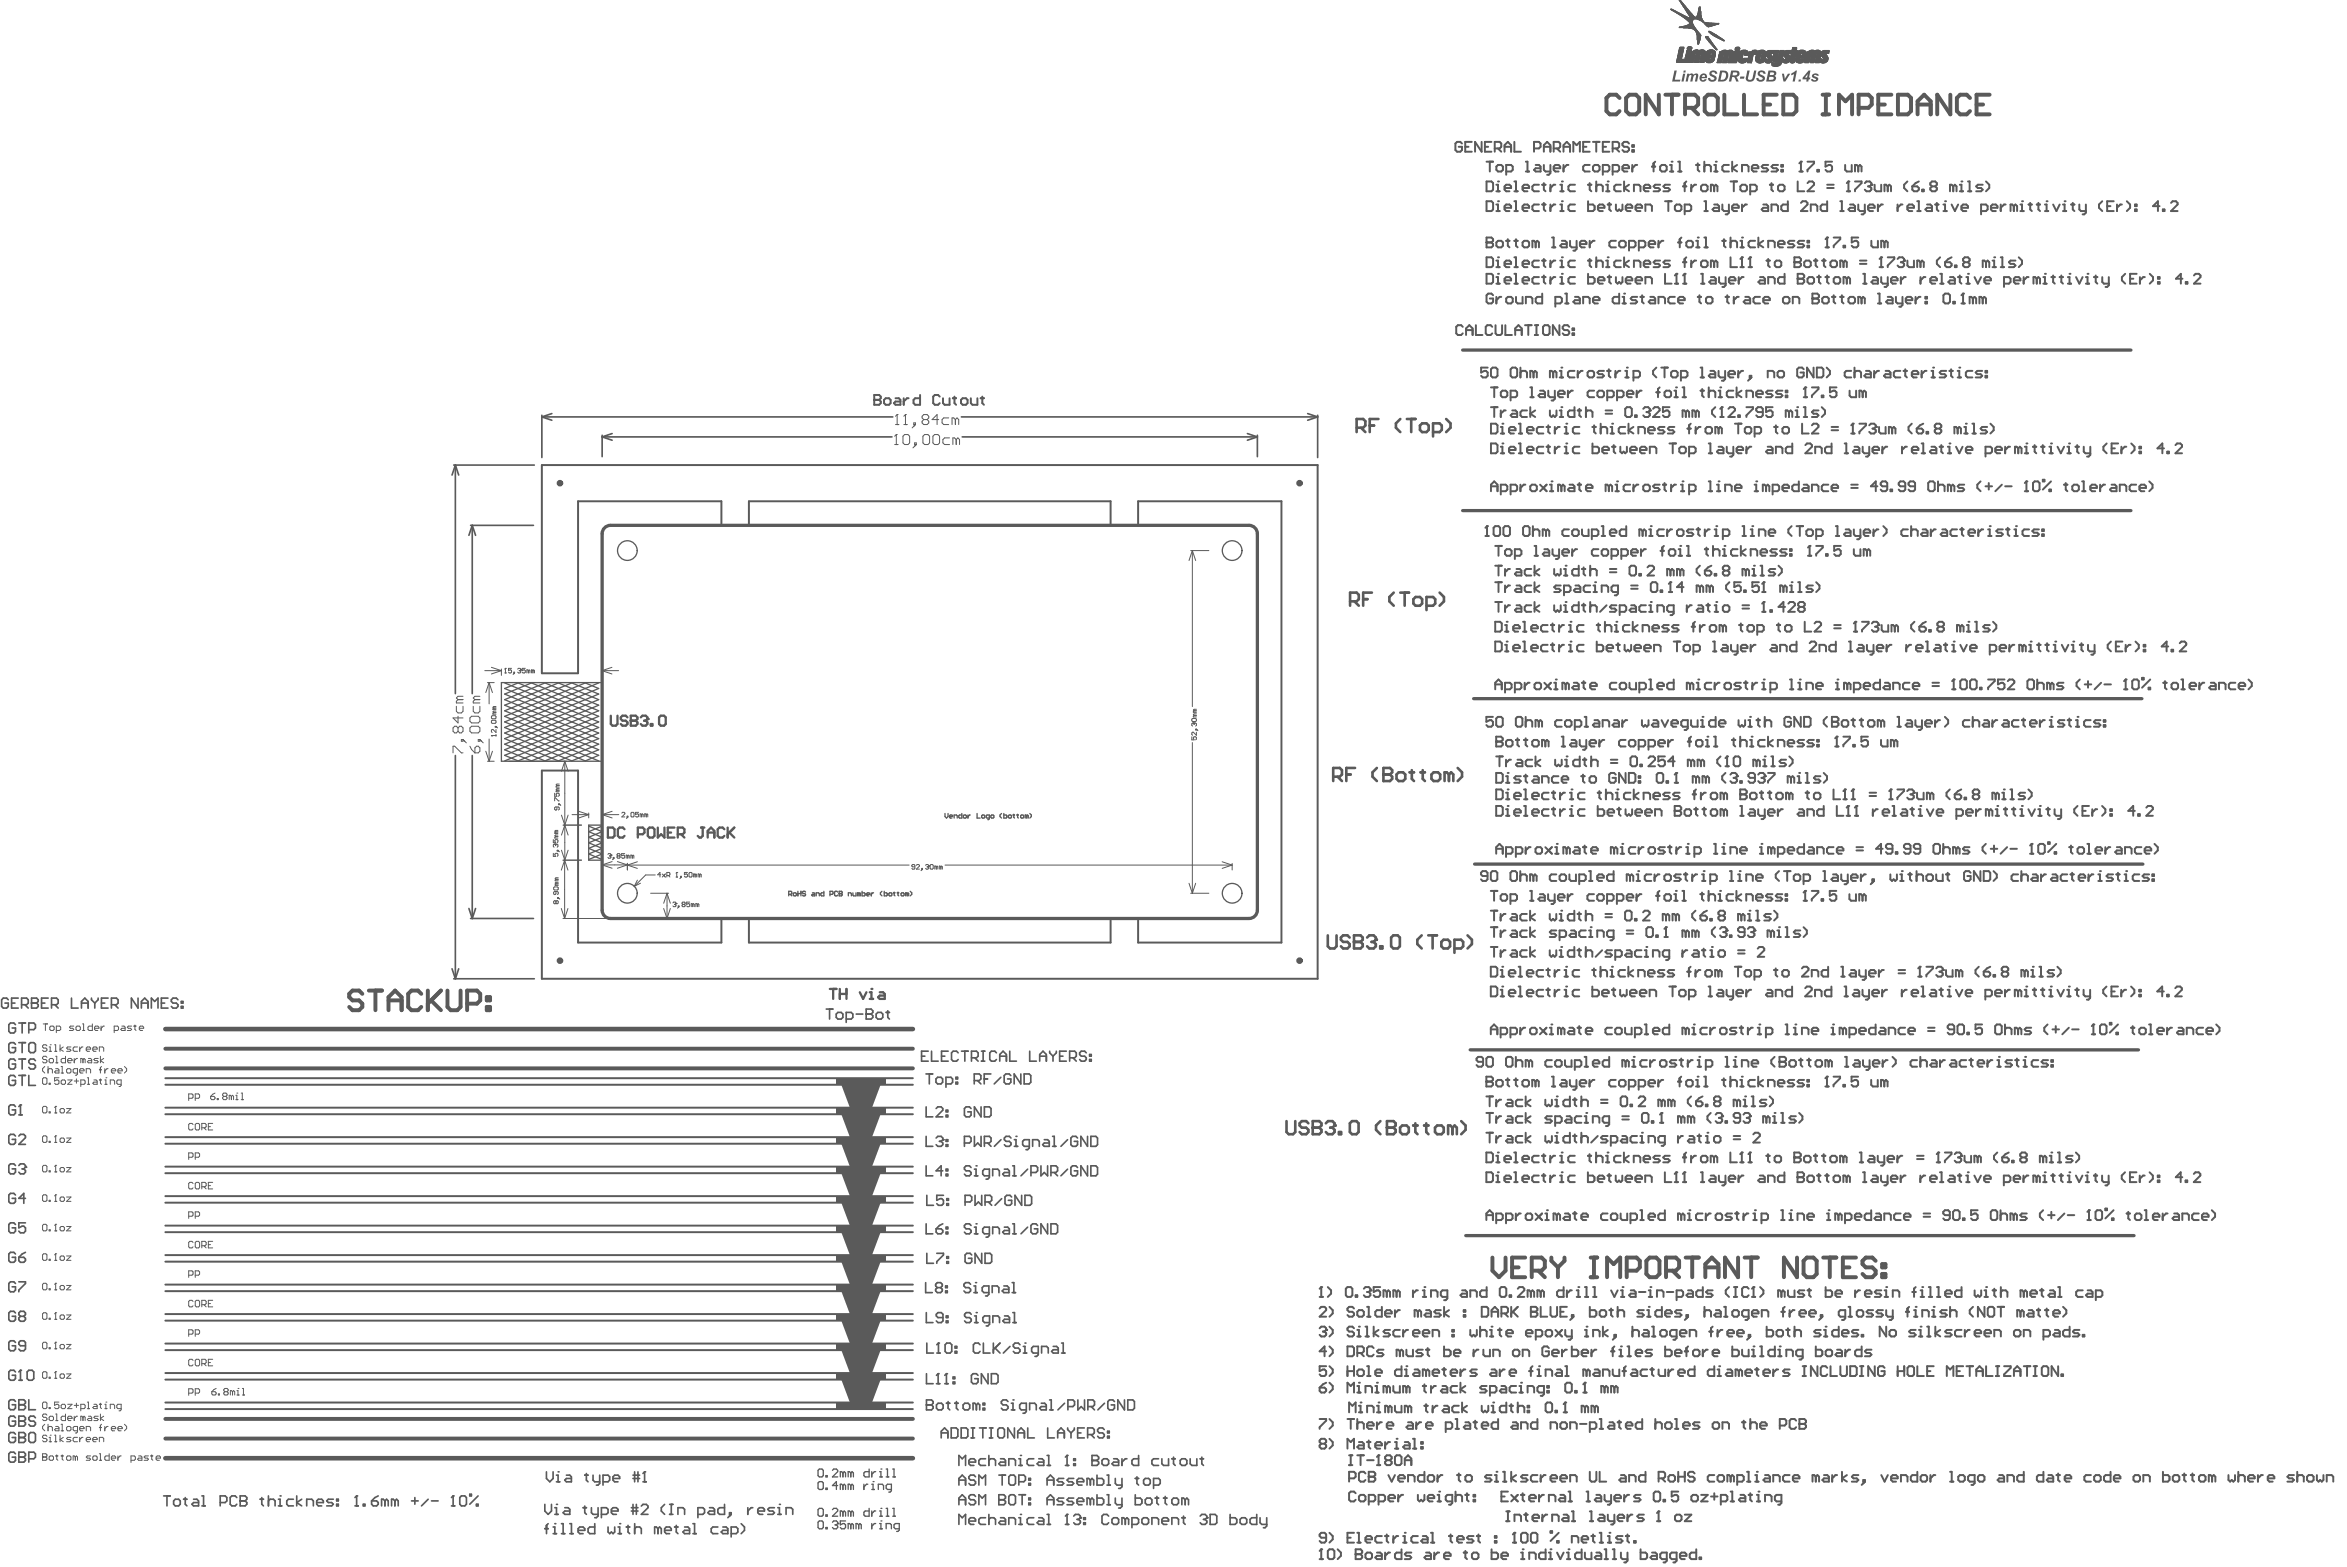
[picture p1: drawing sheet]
<svg xmlns="http://www.w3.org/2000/svg" width="1192mm" height="796mm" viewBox="0 0 1192 796" stroke-linecap="round" stroke-linejoin="round" font-family="sans-serif">
<g fill="#5a5a5a">
<path d="M425 712h25v4h-25z"/>
<path d="M425 667h25v4h-25z"/>
<path d="M425 652h25v4h-25z"/>
<path d="M425 637h25v4h-25z"/>
<path d="M425 593h25v3h-25z"/>
<path d="M425 578h25v3h-25z"/>
<path d="M425 697h25v4h-25z"/>
<path d="M427 701h20l-4 11h-11z"/>
<path d="M427 671h20l-4 11h-11z"/>
<path d="M425 682h25v4h-25z"/>
<path d="M427 641h20l-4 11h-11z"/>
<path d="M427 611h20l-4 11h-11z"/>
<path d="M425 622h25v4h-25z"/>
<path d="M425 608h25v3h-25z"/>
<path d="M427 581h20l-4 12h-11z"/>
<path d="M425 563h25v3h-25z"/>
<path d="M427 566h20l-4 12h-11z"/>
<path d="M425 548h25v3h-25z"/>
<path d="M427 686h20l-4 11h-11z"/>
<path d="M427 596h20l-4 12h-11z"/>
<path d="M427 626h20l-4 11h-11z"/>
<path d="M427 656h20l-4 11h-11z"/>
<path d="M427 551h20l-4 12h-11z"/>
</g>
<g fill="none" stroke="#5a5a5a" stroke-width=".51">
<path d="M849 5h.1M849 5h1M849 5h2M850 6h1M850 6h2M851 6h1M851 6h2M851 7h2M852 7h1M852 7h2M853 7h2M853 0h1"/>
<path d="M853 0h.1M853 14h8M853 8h2M853 1h1M854 1h.1M854 8h2M854 2h1M854 13h6M854 8h3M854 3h1M855 3h1M855 9h2"/>
<path d="M855 14h6M855 4h1M855 13h5M855 9h9M855 4h2M856 4h1M856 9h8M856 5h1M856 5h2M856 10h8M856 13h4M856 6h2"/>
<path d="M857 6h1M857 10h3M857 6h2M857 13h3M857 7h2M857 11h3M858 7h2M858 12h2M858 11h2M858 14h3M858 8h2M858 9h6"/>
<path d="M858 8h3M858 9h3M859 15h2M860 15h1M860 15h2M860 10h-4M861 15h1M861 16h1M861 9h3M861 16h2M862 8h2M862 17h1"/>
<path d="M862 18h2M862 17h2M862 10h3M862 19h2M862 20h2M862 7h2M863 6h1M863 7h1M863 10h2M863 5h1M863 4h1M863 3h1"/>
<path d="M864 20h-2M864 19h-2M864 11h1M865 11h.1M865 11h1M865 12h4M866 12h6M866 12h7M866 19h2M866 13h6M866 13h5M867 19h1"/>
<path d="M867 13h3M867 20h1M867 13h2M867 14h2M868 14h.1M868 16h1M868 16h.1M868 16h2M868 17h2M869 17h1M869 17h2M869 18h3"/>
<path d="M870 18h2M870 13h-3M871 18h2M871 19h2M872 19h2M872 12h1M873 19h1M873 20h1M873 12h-7M873 20h2M874 20h1M852 31h6"/>
<path d="M852 31h8M852 32h6M852 30h6M852 30h2M852 29h2M852 28h2M852 27h3M853 27h2M853 26h2M853 25h2M853 24h2M854 30h-2"/>
<path d="M854 29h-2M854 28h-2M855 27h-3M855 27h-2M855 26h-2M855 25h-2M855 24h-2M856 29h2M856 30h2M856 28h2M856 28h3M856 27h3"/>
<path d="M857 27h2M857 26h2M857 26h9M857 25h2M857 24h2M858 24h1M858 32h2M858 31h2M858 30h2M858 29h-2M858 28h-2M858 29h3"/>
<path d="M858 29h2M859 29h2M859 28h2M859 27h-2M859 25h-2M859 27h12M859 27h7M859 26h7M859 26h-2M860 26h6M860 32h-8M860 26h3"/>
<path d="M860 30h-2M861 29h-3M861 31h2M861 32h2M861 25h2M861 28h-2M861 30h2M861 27h-2M861 29h2M861 28h2M861 25h1M861 28h3"/>
<path d="M862 20h1M862 22h1M862 21h1M863 22h-1M863 30h-2M863 26h3M863 29h-2M863 21h-1M863 31h3M863 25h2M863 32h3M863 32h2"/>
<path d="M863 28h-2h2M864 30h7M864 31h2M864 27h-3M864 29h7M864 30h4M864 28h7M864 25h1M864 28h5M864 27h5M866 31h-3M866 31h-2"/>
<path d="M866 31h5M866 31h4M867 31h3M867 27h4M867 26h4M867 32h3M867 32h2M867 20h2M868 26h3M868 21h1M868 25h2M868 30h-4"/>
<path d="M868 22h2M869 28h-5M869 22h1M869 30h2M869 23h1M869 28h.1M870 23h1M870 27h1M870 28h1M870 24h1M871 24h.1M871 30h-7"/>
<path d="M871 30h-2l-2 2M871 24h1M871 25h1M871 29h-7M871 28h-7M871 27h-12M872 25h.1M872 32h2M872 31h2M872 31h3M873 30h2M873 31h2"/>
<path d="M873 29h2M873 28h2M873 27h8M873 26h8M874 26h6M874 32h-2M874 31h-2M875 26h5M875 20h1M875 32h2M875 29h-2M875 21h1"/>
<path d="M875 26h2M875 31h2M875 28h-2M875 31h2h-2M875 30h2M875 29h2M875 27h-2M875 25h2M876 29h2M876 28h2M876 27h2M877 31h-2"/>
<path d="M877 30h-2M878 26h2M878 31h2M878 32h4M878 31h.1M878 28h-2M878 31h4M878 30h2M878 30h4M878 29h2M878 29h4M878 25h2"/>
<path d="M878 28h5M878 29h5M879 28h2M879 27h2M879 28h4M880 31h2M880 26h-7M880 30h2M881 27h-8M881 28h2M881 27h2M881 27h7"/>
<path d="M881 26h2M881 25h3M881 25h2M881 24h3M882 26h1M882 24h1M882 32h-4M882 31h-4M882 30h-4M882 31h-2M883 29h-5M883 29h-2"/>
<path d="M883 30h2M883 30h7M883 31h4M883 28h-5M883 29h2M883 31h7M883 28h2M883 27h-2M883 26h-2M883 32h4M883 27h5M883 32h3"/>
<path d="M884 26h4M884 25h-3M884 26h3M884 32h2M885 29h-2M885 25h2M885 28h-2M885 30h3M885 27h-2M885 30h5M886 30h2M886 28h2"/>
<path d="M886 27h2M887 31h3M888 31h2M888 32h2M888 29h2M888 30h2M888 28h-2M888 27h-5M888 28h2M888 27h15M888 26h15M889 27h12"/>
<path d="M889 26h8M889 32h1M890 26h2M890 30h-2M890 28h-4M891 25h1M892 30h2M892 30h27M892 29h2M892 31h27M892 31h8M892 28h2"/>
<path d="M892 31h4M892 32h4M892 32h3M893 26h4M893 26h3M893 32h1M894 26h2M894 29h-2M894 28h-2M894 28h-3M894 30h3M894 25h2"/>
<path d="M895 30h2M895 27h-7M895 29h2M895 28h5M895 28h4M895 27h4M896 31h4M897 32h3M897 29h-2M897 32h2M897 29h3M898 29h5"/>
<path d="M898 30h5M898 30h8M898 26h5M899 32h-2M900 32h1M900 32h5M900 33h4M900 29h-2M900 31h12M900 34h3M901 29h2M901 31h11"/>
<path d="M901 28h2M901 31h4M901 27h2M901 32h4M901 34h1M902 32h3M903 32h2M903 27h-15M903 30h3M903 29h2M903 26h-6M903 26h-5"/>
<path d="M903 28h3M903 29h3M903 28h6M904 28h5M904 28h4M904 27h13M904 26h13M904 26h2M905 33h-5M905 32h-5M905 31h4M905 32h4"/>
<path d="M906 29h-3M906 32h2M906 30h-3M906 28h3M906 29h3M906 32h1M906 26h7M906 29h6M907 29h5M907 30h4M907 26h6M908 27h-4"/>
<path d="M909 28h-6M909 31h3M909 32h3M909 29h3M910 28h2M910 27h2M910 25h2M910 32h1M910 25h3M911 24h2M912 30h-5M912 32h-3"/>
<path d="M912 30h2M912 28h-2M912 30h7M912 29h7M912 31h7M912 28h8M912 31h5M912 31h4M912 28h3M913 25h-3M913 32h3M913 26h-6"/>
<path d="M913 26h4M914 26h3M914 26h2M914 30h-2M914 28h-2M914 25h2M915 28h-3M915 27h-2M915 32h-1M915 27h5M915 28h5M916 32h-3"/>
<path d="M916 31h-3M917 32h2M917 31h2M917 27h-13M918 27h11M918 26h7M919 26h6M919 32h-2M919 31h-2M919 26h5M919 30h-4M919 29h-7"/>
<path d="M919 30h-2M919 26h2M919 28h-7M919 31h3M919 31h2M919 32h2M920 28h-5M920 30h2M920 31h2M920 29h2M920 25h1M920 28h2"/>
<path d="M921 32h-2M922 30h-2M922 29h-2M922 26h2M922 31h6M922 32h2M922 30h6M922 30h3M922 27h-2M923 29h2M923 25h1M923 28h2"/>
<path d="M923 28h5M923 28h4M923 27h4M924 32h4M925 32h2M925 30h-3M925 26h4M925 28h3M925 29h3M925 32h1M926 29h2M926 29h3"/>
<path d="M926 26h3M926 30h3M926 30h2M928 28h-5M928 31h-6M929 27h-11M605 280h9M606 280l1 5M606 280l-2 5M606 280v79M250 339l5 2M255 340v3"/>
<path d="M306 340v3M311 339l-5 2M246 341h9M248 347h3M248 347l2 5M248 347l-1 5M248 347v10M255 341l-5 1M306 341l5 1M306 341h8M248 375v12M606 377v77"/>
<path d="M247 382l1 5M248 387h3M250 382l-2 5M258 387h30M287 387v79M287 387l2 5M287 387l-2 5M285 414l4 10M286 419h9M289 414l-4 10M291 414h8M294 412l5 2"/>
<path d="M299 413v2M299 414l-5 1M306 413v2M306 414l5 1M306 414h8M311 412l-5 2M285 432l3 10M286 437h9M289 432l-4 10M306 438v24M306 439l5 2M306 439h13l-5 2"/>
<path d="M311 438l-5 1M314 438l10 3M319 438v4M324 438l-5 1h143M480 439h146M621 438l5 1M626 439v3M626 439l-5 2M324 447l-2 3M325 449l-3 1M330 454h10M333 444h-5l-6 6"/>
<path d="M339 454l1 5M339 454v12M339 454l-2 5M604 449l2 5M605 454h9M607 449l-1 5M285 461l2 5M286 466h54M288 461l-1 5M337 461l2 5M340 461l-1 5M96 648h1l1-1-1-2h-1v4"/>
<path d="M99 648h2v-2v-1h-2v4"/>
</g>
<g fill="none" stroke="#5a5a5a" stroke-width=".85">
<path d="M275 211v21M275 212l5 1M275 212h178M280 210l-5 2M488 212h181M664 210l5 2M669 212l-5 1M669 211v21M230 236h41M231 236l2 5M231 236v116M231 236l-1 5"/>
<path d="M306 221v11M306 222l5 2M306 222h147M311 220l-5 2M489 222h150M634 220l5 2M639 221v11M639 222l-5 2M239 267h32M240 267l2 5M240 267l-2 5M240 267v85"/>
<path d="M231 384v113M240 384v82M238 461l2 5M239 466h32M242 461l-2 5M230 492l1 5M230 497h41M233 492l-2 5M8 728h-1h-2h-1v4l1 1h2l1-1v-2h-2M10 728v5h2l1-1-1-2h-2"/>
</g>
<path d="M256 347l48 20-48 19M256 355l48 20-27 11-21-8 48-20-27-11zM256 350l48 19-41 17-7-2 48-20-41-17zM256 353l48 19-34 14-14-5 48-20-34-14zM256 358l28-11 20 8-48 20 28 11 20-8zM304 347l-48 20 48 19M306 347h-51v40h51M256 361l48 20-14 5-34-14 48-19-14-6zM256 364l48 20-7 2-41-17 48-19-7-3zM299 419h7v18h-7zM299 420l7 2-7 3 7 3-7 3 7 3-7 3M306 420l-7 2 7 3-7 3 7 3-7 3 7 3" fill="none" stroke="#5a5a5a" stroke-width=".67"/>
<g fill="none" stroke="#5a5a5a" stroke-width="1">
<path d="M366 267v-12h-72v87h-19v-106h394v261h-394v-106h19v88h72v-13M380 267v-12h184v12M578 267v-12h73v224h-73v-13M380 466v13h184v-13M84 551h380M84 548h380M84 578h380M84 566h380M84 563h380M84 596h380M84 593h380M84 581h380"/>
<path d="M84 611h380M84 608h380M84 622h380M84 637h380M464 626h-380M84 652h380M84 656h380M84 641h380M84 667h380M84 671h380M84 686h380M84 682h380"/>
<path d="M84 697h380M84 712h380M84 716h380M84 701h380"/>
</g>
<path d="M743 178h339M743 259h339M306 271v191M310 267h324M639 271v191M748 355h340M749 439h339M310 466h324M747 533h339M744 628h340" fill="none" stroke="#5a5a5a" stroke-width="1.7"/>
<path d="M84 523h380M84 741h380" fill="none" stroke="#5a5a5a" stroke-width="2.3"/>
<path d="M84 533h380M84 543h380M84 731h380M84 721h380" fill="none" stroke="#5a5a5a" stroke-width="2"/>
<circle cx="10" cy="730" r=".4" fill="#5a5a5a"/>
<path d="M10 719v5h2l1-1-1-1h-2M8 720l-1-1h-2l-1 1v3l1 1h2l1-1v-1h-2M10 728h2h1l-1 2h-2M15 728h2h1v4l-1 1h-2v-1v-4z" fill="none" stroke="#5a5a5a" stroke-width=".85"/>
<circle cx="10" cy="722" r=".4" fill="#5a5a5a"/>
<path d="M8 697l-1-1h-2l-1 1v3l1 1h2l1-1v-2h-2M10 696v5M10 719h2l1 1-1 2h-2M10 701h1M18 720l-1-1h-2v2v1h2l1 1-1 1h-2v-1" fill="none" stroke="#5a5a5a" stroke-width=".85"/>
<circle cx="10" cy="696" r=".4" fill="#5a5a5a"/>
<g fill="none" stroke="#5a5a5a" stroke-width=".85">
<path d="M8 592l-1-1h-2l-1 1v3l1 1h2l1-1v-1h-2M10 592v-1h2l1 2M8 622l-1-1h-2l-1 1v3l1 1h2l1-1v-1h-2M8 637l-1-1h-2l-1 1v3l1 1h2l1-1v-1h-2M10 639h2l1 1-1 1h-2v-1zM13 621h-3v3l2-1 1 1v1l-1 1h-2v-1M13 636l-3 3M8 652l-1-1h-2l-1 1v3l1 1h2l1-1v-1h-2M10 651h3v1l-3 3v1M8 667l-1-1h-2l-1 1v3l1 1h2l1-1v-1h-2M10 669v-1v-2h2l1 1-1 2M10 669v2h2l1-1-1-1"/>
<path d="M10 669h2M8 682l-1-1h-2l-1 1v3l1 1h2l1-1v-1h-2M10 696v1M13 684h-3v-1v-2h2l1 1v3l-1 1h-2v-1M14 697l1-1h1l1 1v3l-1 1h-1l-1-1z"/>
</g>
<circle cx="13" cy="593" r=".4" fill="#5a5a5a"/>
<path d="M8 562l-1-1h-2l-1 1v3l1 1h2l1-1v-1h-2M10 566h1M10 561v5M11 594h1M12 594l1 1-1 1h-2v-1M13 593l-1 1" fill="none" stroke="#5a5a5a" stroke-width=".85"/>
<circle cx="10" cy="561" r=".4" fill="#5a5a5a"/>
<g fill="none" stroke="#5a5a5a" stroke-width=".85">
<path d="M8 530h-1h-2h-1v4l1 1h2l1-1v-2h-2M8 539l-1-1h-2l-1 1v3l1 1h2l1-1v-2h-2M10 530h3M10 538h3M11 530v5M11 538v5M15 530h2h1v4l-1 1h-2v-1v-4zM18 539l-1-1h-2v2h2l1 2-1 1h-2v-1M8 547l-1-1h-2l-1 1v3l1 1h2l1-1v-1h-2M10 546h3M11 546v5M15 546v5h3"/>
<path d="M10 561v1"/>
</g>
<g fill="none" stroke="#5a5a5a" stroke-width=".51">
<path d="M257 339v3M256 342h1M96 558h1l1-1-1-1h-1v3M99 558h2v-2h-2v3M98 571h-1h-1v2v1l2-1M100 571h1v2v1l-2-1v-2zM102 573h2l1-1-1-1h-2v3M104 573l1 1M106 572h1M108 571h-2v3h2M96 588h1l1-1-1-1h-1v3M99 588h2v-2h-2v3"/>
<path d="M96 618h1l1-1-1-2h-1v4M98 601h-1h-1v2v1l2-1M99 601h1h1v2v1l-2-1zM99 618h2v-1v-2h-2v4M102 603h2l1-2h-1h-2v3M104 603l1 1M106 602h1M108 601h-2v3h2M96 678h1l1-1-1-2h-1v4M99 678h2v-2v-1h-2v4M98 691l-1-1-1 1v2v1l2-1M99 691l1-1 1 1v2v1l-2-1z"/>
<path d="M102 693h2l1-2-1-1h-2v4M104 693l1 1M106 692h1M108 690h-2v4h2M96 708h1l1-1-1-2h-1v4M99 708h2v-2v-1h-2v4"/>
</g>
<circle cx="257" cy="339" r=".3" fill="#5a5a5a"/>
<path d="M257 339l-1 1M260 339h-2v2l1-1 1 1h-2M263 340l1-1v1M261 341v1zM261 342v1" fill="none" stroke="#5a5a5a" stroke-width=".51"/>
<circle cx="264" cy="340" r=".3" fill="#5a5a5a"/>
<g fill="none" stroke="#5a5a5a" stroke-width=".51">
<path d="M267 339h-2v2h2l-1 1-1-1M264 341h.1M264 341v1l-1-1M264 340v1M268 341v-1v2M268 341v1M268 341h1v1M271 341l-1-1v2M271 341v1M281 433v2h1v-2l1 1v1M282 429h-1v1M283 432h.1"/>
<path d="M283 432l1 1M282 450h1l1 2h-2zM282 458h-1l1 1M282 453v1h-1l1-1h1v1M282 458h2l-1 1h-1M282 458v1M282 449v1h2M282 447h2M282 449h2M283 456h1zM284 456v1M284 448h-2v1"/>
<path d="M284 446h-2v1"/>
</g>
<circle cx="282" cy="429" r=".3" fill="#5a5a5a"/>
<g fill="none" stroke="#5a5a5a" stroke-width=".51">
<path d="M283 399l-1 1h2M283 399h1M284 398h-1v1M282 403v1h1v-1h1v1M282 407v-2l2 2M283 410v1h-1v-1h2v1M283 401l-1 1h2M283 401h1M284 408v1zM284 408l1 1M284 401h-1M281 426v2h1v-1l1-1v2"/>
<path d="M282 429h.1M282 429v1M282 429h1v1M282 423h1M282 425v1h1M282 425h1M283 424h-1v1M283 422h-1v1M309 434h1"/>
</g>
<circle cx="310" cy="434" r=".3" fill="#5a5a5a"/>
<g fill="none" stroke="#5a5a5a" stroke-width=".51">
<path d="M310 435h.1M310 435v1l-1-1M310 434v1M311 435l1 1zM312 436l-1 1M314 435h1M314 435v1l1-1M314 435v-1h1v1M317 434h-1v1l1-1v1h-1M319 435l-1-1v2M319 435v1M319 435h1v1"/>
<path d="M321 435l-1-1v2M321 435v1M321 435h1v1"/>
</g>
<path d="M8 738h-1h-2h-1v4l1 1h2l1-1v-2h-2M10 738v5h2l1-1-1-2h-2" fill="none" stroke="#5a5a5a" stroke-width=".85"/>
<circle cx="10" cy="740" r=".4" fill="#5a5a5a"/>
<path d="M8 712l-1-1h-2l-1 1v3l1 1h2l1-1v-2h-2M10 711v5h2l1-1-1-2h-2M10 738h2h1l-1 2h-2M15 741h2l1-1v-2h-1h-2v5" fill="none" stroke="#5a5a5a" stroke-width=".85"/>
<circle cx="10" cy="713" r=".4" fill="#5a5a5a"/>
<path d="M10 520h3M11 520v5M8 520h-1h-2h-1v4l1 1h2l1-1v-2h-2M15 523h2l1-1v-2h-1h-2v5M8 577l-1-1h-2l-1 1v3l1 1h2l1-1v-1h-2M10 577v-1h2l1 1v1l-3 3h3M8 607l-1-1h-2l-1 1v3l1 1h2l1-1v-1h-2M13 609h-3l2-3v5M10 711h2l1 1-1 1h-2M15 711v5h3" fill="none" stroke="#5a5a5a" stroke-width=".85"/>
<g fill="none" stroke="#5a5a5a" stroke-width=".51">
<path d="M232 359v2l1 1h1l1-1v-2M233 355l-1 2h3M233 355h2M235 354h-2h-1l1 1M240 359v2l1 1h2l1-1v-2M241 355l-1 2h4M241 355h3M244 354h-3h-1l1 1M233 370l-1-1-2 1v1l1 1 2-1M233 370v-1l2 1v1l-1 1-1-1M233 364v3l-3-2h5M233 370v1"/>
<path d="M234 376h1h-1zM235 376l2 1M239 370l1-1h3l1 1v1l-1 1h-3l-1-1zM239 379l2 3M239 365l1-1h3l1 1v1l-1 1h-3l-1-1zM241 380l1-1 2 1v2h-1h-2zM243 376h1h-1zM244 376l1 1M250 374h2M252 373v1M230 382v-3h1l3 3h1M98 631l-1-1-1 1v2v1l2-1"/>
<path d="M99 631l1-1 1 1v2v1l-2-1zM102 633h2l1-2-1-1h-2v4M104 633l1 1M106 632h1M108 630h-2v4h2M98 661l-1-1-1 1v2v1l2-1M100 660l1 1v2v1l-2-1v-2zM102 663h2l1-1-1-2h-2v4M104 663l1 1M106 662h1M108 660h-2v4h2"/>
</g>
<circle cx="250" cy="374" r=".3" fill="#5a5a5a"/>
<g fill="none" stroke="#5a5a5a" stroke-width=".51">
<path d="M251 360h-1h2M251 360h1M252 359h-1v1M250 374h.1M250 363h2v2h-2zM250 366h2v1h-2zM251 362l-1 1h2M251 362h1M252 369h.1M252 370v2l-2-2v1v1M252 369l1 1M252 361h-1v1"/>
<path d="M605 374v2h1v-2l2 1-1 1M606 367l-1 1 1 1M607 370l1 1zM608 372v1l-2-1h-1l1 1M608 370v1"/>
</g>
<circle cx="606" cy="367" r=".3" fill="#5a5a5a"/>
<g fill="none" stroke="#5a5a5a" stroke-width=".51">
<path d="M605 365h2l1 1h-2zM606 367v1M606 368h.1M606 368h2l-1 1M606 363v1h2M606 361v1h2M606 363h2M606 361h2M608 363h-2M608 360h-2v1M336 444h-2l1-1v2M336 444l2 1"/>
<path d="M338 444l-2 1M339 445h1v-1l-1-1v2M339 445h1M343 445h1M344 443v2"/>
</g>
<circle cx="344" cy="443" r=".3" fill="#5a5a5a"/>
<g fill="none" stroke="#5a5a5a" stroke-width=".51">
<path d="M344 443l-1 1M346 445h.1M346 445l-1 1M349 443h-1v1h1v1h-1M350 444h1v1h-1zM353 444h-1v1M353 444v1M353 444h1v1M355 444v1M355 444h1v1M24 719l-1-1-1 1v1h2l-1 2-1-1M25 720l2-1v2l-1 1z"/>
<path d="M28 718h1v4M33 718v4h-1l-1-2 1-1h1M38 719v3M39 719l-1 1M42 720l-1-1v3M42 720v2M42 720l1-1v1v2M45 719l2 1v2h-2l-1-1 1-1h2M50 719h-2v1l2 1-1 1h-1M51 718v4M53 719l-2 1 2 2M23 723l-1 1v2l1 1"/>
<path d="M24 729h-2v1l1 1 1 1h-1h-1M24 723v4M24 725l2-1 1 1v2M25 732h1M25 730h1v2M28 722h1M28 724l2 1v2h-2v-1h2M31 727h1M31 723h1v4M34 725l1-1 1 2-2 1zM34 720h3l-1-1-2 1v1l2 1M39 727h-1l-1-1 1-2h1v3l-1 1"/>
<path d="M40 726h3l-1-2-2 1 1 2h1M44 727v-3h1l1 1v2M50 725h2M52 723l-1 1v3M53 724v3M55 724l-2 2M57 726h2l-1-2-1 1v1l1 1M60 726h2v-2l-2 1v2h2M63 723l1 1v2l-1 1"/>
</g>
<circle cx="26" cy="729" r=".2" fill="#5a5a5a"/>
<g fill="none" stroke="#5a5a5a" stroke-width=".51">
<path d="M22 697h2v2l-1 1-1-1zM25 699l1 1zM28 697v3M28 700h1M28 732h1M28 729v3M30 729v3M32 730l-2 1 2 1M36 730h-2v1l2 1h-1h-1M39 730h-1l-1 1 1 1h1M40 730v2M42 730l-2 1"/>
<path d="M44 731h2l-1-1-1 1v1h1M47 731h2v-1l-2 1v1h2M50 732v-2h2l1 1v1"/>
</g>
<circle cx="28" cy="697" r=".2" fill="#5a5a5a"/>
<path d="M22 682h2v2l-1 1-1-1zM25 684l1 1zM28 685h1M28 697h.1M28 682v3M31 698h2l-1 2-2-1zM34 698h2l-2 2h2" fill="none" stroke="#5a5a5a" stroke-width=".51"/>
<circle cx="28" cy="682" r=".2" fill="#5a5a5a"/>
<path d="M22 667h2v3h-1h-1zM25 670h1zM28 670h1M28 667v3M28 682h.1M30 683h2l1 1-2 1zM34 683h2l-2 2h2" fill="none" stroke="#5a5a5a" stroke-width=".51"/>
<circle cx="28" cy="667" r=".2" fill="#5a5a5a"/>
<path d="M22 652h2v3h-1h-1v-3zM25 655h1zM28 655h1M28 652v3M28 667h.1M30 668h2l1 2h-2zM34 668h2l-2 2h2" fill="none" stroke="#5a5a5a" stroke-width=".51"/>
<circle cx="28" cy="652" r=".2" fill="#5a5a5a"/>
<path d="M22 637h2v3h-1h-1v-3zM25 640h1zM28 637v3M28 640h1M28 652h.1M31 653h2l-1 2h-2zM34 653h2l-2 2h2" fill="none" stroke="#5a5a5a" stroke-width=".51"/>
<circle cx="28" cy="637" r=".2" fill="#5a5a5a"/>
<path d="M22 622h2v3h-1h-1zM25 625h1zM28 625h1M28 637h.1M28 622v3M30 638h2l1 2h-2zM34 638h2l-2 2h2" fill="none" stroke="#5a5a5a" stroke-width=".51"/>
<circle cx="28" cy="622" r=".2" fill="#5a5a5a"/>
<path d="M22 592h2v3h-1h-1zM25 595h1zM28 595h1M28 592v3M28 622h.1M31 623h2l-1 2h-2zM34 623h2l-2 2h2" fill="none" stroke="#5a5a5a" stroke-width=".51"/>
<circle cx="28" cy="592" r=".2" fill="#5a5a5a"/>
<path d="M22 562h2v3h-1h-1zM25 565h1zM28 565h1M28 562v3M28 592h.1M30 594l2-1 1 2h-2zM34 593h2l-2 2h2" fill="none" stroke="#5a5a5a" stroke-width=".51"/>
<circle cx="28" cy="562" r=".2" fill="#5a5a5a"/>
<path d="M24 531h-1h-1v1l2 1-1 1-1-1M25 534h1M25 532h1v2M28 562h.1M31 563l2 1-1 1h-2zM34 563h2l-2 2h2" fill="none" stroke="#5a5a5a" stroke-width=".51"/>
<circle cx="26" cy="531" r=".2" fill="#5a5a5a"/>
<g fill="none" stroke="#5a5a5a" stroke-width=".51">
<path d="M24 537l-2-1v2h1l1 1-1 1-1-1M25 538h2v1l-1 1zM28 534h1M28 531v3M28 536h1v4M28 540h1M30 531v3M32 532l-2 1 2 1M33 536v4h-1l-1-1 1-1h1M34 539h3l-1-1h-2v1l2 1M36 532h-2l2 1-1 1h-1M38 538v2"/>
<path d="M39 532h-1h-1l1 2h1M39 538l-1 1M40 532v2M42 532l-2 1M42 538h-1v2M42 538v2M42 538h1v2M44 533h2l-1-1h-1v2h1M45 538h2v2h-2l-1-1h1h2M47 533h2v-1h-2l1 2h1M50 538h-2l2 1-1 1h-1M50 534v-2h2h1v2"/>
<path d="M51 536v4M53 538l-2 1 2 1M23 542l-1 1v1l1 1M24 542v3M24 543h2h1v2M28 543h2v2h-2v-1h2M31 545h1M31 542h1v3M34 543h2l-1 2-1-1zM39 545h-1l-1-1 1-1h1v3h-1M40 544h3l-1-1h-2l1 2h1M44 545v-2h1h1v2"/>
<path d="M50 543h2M52 542h-1v3M53 543v2M55 543l-2 1M57 544h2l-1-1h-1v1l1 1M60 544h2v-1h-2v2h2M63 542l1 1v1l-1 1"/>
</g>
<path d="M4 508l-1-1h-1l-1 1v3l1 1h1l1-1v-2h-1M6 509h2M9 507h-3v5h3M11 510h2l1-1v-1l-1-1h-2v5M13 510l1 2M16 507v5h3v-1v-2h-3" fill="none" stroke="#5a5a5a" stroke-width=".85"/>
<circle cx="16" cy="509" r=".4" fill="#5a5a5a"/>
<g fill="none" stroke="#5a5a5a" stroke-width=".85">
<path d="M16 507h3v1v1h-3M21 509h2M24 507h-3v5h3M26 510h3l1-1v-1l-1-1h-3v5M28 510l2 2M36 507v5h4M41 509h4M41 512v-3l2-2 2 2v3M46 507v1l2 1M48 509v3M50 507v1l-2 1M52 509h1"/>
<path d="M55 507h-3v5h3M57 510h2l1-1v-1l-1-1h-2v5M58 510l2 2M70 507v5l-3-5v5M72 509h3M72 512v-3l1-2 2 2v3M77 512v-5l2 2 1-2v5M82 509h2M85 507h-3v5h3M90 508v-1h-2l-1 1 1 1h2v1v2h-2l-1-1M92 509h1h-1zM92 511h1v1h-1z"/>
</g>
<g fill="none" stroke="#5a5a5a" stroke-width=".51">
<path d="M22 520h2M23 520v3M25 522l2-1 1 2h-2zM29 523h1h1l-1-2h-1v3M37 521h-1l-1 1 2 1h-2M39 522l1-1 1 2h-2zM42 520v3M42 523h1M47 520v3h-2v-2h2M48 522h2v-1l-2 1v1h2M51 521v2M53 521l-2 1"/>
<path d="M58 523h2v-1v-1h-2v3M62 521l2 1v1h-2h-1l1-1h2M67 521h-2v1l2 1h-1h-1M68 521h1M69 521v2M71 522h2l-1-1-1 1v1h1M108 707h1l1 1-2 1zM110 705l-2 2M111 708v1zM114 707v2l2-1-1-1M114 707h1M114 707v-1v-1l2 1-1 1"/>
<path d="M118 707l-1-1v3M118 707v2M118 707l1-1v1v2M120 709h1M120 706h1v3"/>
</g>
<circle cx="121" cy="705" r=".2" fill="#5a5a5a"/>
<g fill="none" stroke="#5a5a5a" stroke-width=".51">
<path d="M107 557h2v1l-1 1zM109 555l-2 2M110 558l1 1zM114 557h-1l1 2 1-1v-1M114 557h1M114 557l-1-1 1-1 1 1v1M118 557l-2-1v3M118 557v2M118 557v-1l1 1v2M120 559h1M120 556v3M123 709h1"/>
<path d="M123 705h1v4"/>
</g>
<circle cx="120" cy="555" r=".2" fill="#5a5a5a"/>
<path d="M342 459l1-1v1M123 559h1M123 555v4" fill="none" stroke="#5a5a5a" stroke-width=".51"/>
<circle cx="343" cy="459" r=".3" fill="#5a5a5a"/>
<g fill="none" stroke="#5a5a5a" stroke-width=".51">
<path d="M316 413h1l-1 2h1M319 415h.1M319 415l-1 1M320 413h2v2h-2zM324 413h-1v1l1-1v2h-1M326 414l-1-1v2M326 414v1M326 414h1v1M328 414l-1-1v2M328 414v1M328 414h1v1M343 459h.1"/>
<path d="M343 459v2l-1-1M347 459h1M347 459v2l1-1v-1M347 459v-1l1 1M350 458h-1v1h1v2l-1-1M352 459h-1v2M352 459v2M352 459h1v2M354 459h-1v2M354 459v2M354 459h1v2M344 460l1 1z"/>
<path d="M345 461h-1"/>
</g>
<path d="M471 698v5h3M476 698v5M476 703h1" fill="none" stroke="#5a5a5a" stroke-width=".85"/>
<circle cx="476" cy="698" r=".4" fill="#5a5a5a"/>
<path d="M476 698v1M481 698v5M480 703h2" fill="none" stroke="#5a5a5a" stroke-width=".85"/>
<circle cx="481" cy="698" r=".4" fill="#5a5a5a"/>
<g fill="none" stroke="#5a5a5a" stroke-width=".85">
<path d="M470 667v5h4M479 669h-3v-1v-1h2l1 1v3l-1 1h-2v-1M481 671v1zM481 668v1zM493 668l-1-1h-1l-1 1 1 1h1l1 2-1 1h-1l-1-1M495 672h2M495 668h1v4M481 698l-1 1M484 699h1v1h-1zM497 699l-1-1h-2l-1 1v3l1 1h2l1-1v-2h-2M502 698v5l-4-5v5M504 698h2l1 1v3l-1 1h-2z"/>
<path d="M484 702h1v1h-1z"/>
</g>
<circle cx="496" cy="667" r=".4" fill="#5a5a5a"/>
<g fill="none" stroke="#5a5a5a" stroke-width=".85">
<path d="M470 651v6h4M476 654l-1 1 1 2h2l1-1-1-2M476 654l-1-1 1-2h2l1 1-1 2M476 654h2M480 656h1v1h-1zM480 653h1v1h-1zM493 652l-1-1h-2v1v2h2l1 1-1 2h-2v-1M495 657h1M495 653v4M503 672h-3l-1-1v-2l1-1h3v5h-2M504 672v-4h3l1 1v3M510 668h2l1 1v3h-3l-1-1 1-1h3"/>
<path d="M514 672h2M514 667h1v5"/>
</g>
<circle cx="495" cy="651" r=".4" fill="#5a5a5a"/>
<g fill="none" stroke="#5a5a5a" stroke-width=".85">
<path d="M470 562v5h4M475 563l1-1h2l1 1v1l-4 3h4M481 566v1zM481 564v1zM493 563l-1-1h-1l-1 1v3l1 1h1l1-1v-1h-1M498 562v5l-3-5v5M500 562h3v1v3v1h-3zM471 637v5h3M476 637h3l-3 4v1M481 638h1v1h-1zM494 637h-1h-2h-1v4l1 1h2l1-1v-2h-2M499 637v5l-4-5v5"/>
<path d="M500 637h3h1v4l-1 1h-3zM481 641h1v1h-1zM502 657h-2l-1-1v-2l1-1h2v4l-1 1M504 657v-4h2l1 1v3M510 653h2v1v3h-2l-1-1 1-1h2M514 657h2M514 651h1v6"/>
</g>
<path d="M465 439h2l-2 2h2M470 439h1l1 1M465 440h-2v-1h2v2h-2M468 441h1zM469 441l-1 1" fill="none" stroke="#5a5a5a" stroke-width=".51"/>
<circle cx="472" cy="440" r=".3" fill="#5a5a5a"/>
<path d="M455 216h2M456 211v5M472 440h-1M473 439h1v2h-2zM471 440h.1M471 440v1h-1M476 440h-1v1M476 440v1M478 440h-1v1M478 440v1M478 440h1v1" fill="none" stroke="#5a5a5a" stroke-width=".51"/>
<g fill="none" stroke="#5a5a5a" stroke-width=".67">
<path d="M480 413v2h1h1v-2M482 415h2l-1-1h-1l1 1M485 415v-1h1v1M488 413v2h-1v-1h1M489 414h1l1 1h-1zM492 414v1M493 414l-1 1M496 413v2h2M499 414h1v1h-1zM502 415h-1v-1h1v2M503 414h1l1 1h-1zM509 413l-1 1 1 1"/>
<path d="M510 413v2h1v-1h-1M512 414h1l1 1h-1zM515 414h.1M515 414v1M516 414h1M517 414v1M518 414h2v1h-1zM521 414v1M521 414h1v1M523 413l1 1-1 1"/>
</g>
<circle cx="456" cy="211" r=".3" fill="#5a5a5a"/>
<path d="M456 211h-1M459 216h2M460 211v5" fill="none" stroke="#5a5a5a" stroke-width=".51"/>
<circle cx="460" cy="211" r=".3" fill="#5a5a5a"/>
<path d="M460 211h-1M464 215h1v1h-1zM465 216l-2 1M469 213l-1 1 1 2h2l1-1-1-2M469 213l-1-1 1-1h2h1l-1 2M469 213h2M477 213h-4l3-2v5M482 212h-3l-1 1v2l1 1h3M485 213l-1-1v4M485 213v3M485 213l1-1 1 1v3" fill="none" stroke="#5a5a5a" stroke-width=".51"/>
<path d="M653 569v6l2 1h2l1-1v-6M665 571l-2-2h-2l-1 2v1l1 1h2l2 1v1l-2 1h-2l-1-1M667 569v7h3l1-1v-1l-1-1h-3" fill="none" stroke="#5a5a5a" stroke-width="1.3"/>
<circle cx="667" cy="573" r=".7" fill="#5a5a5a"/>
<path d="M667 569h3l1 2v1l-1 1h-3M673 571l1-2h3l1 2v1" fill="none" stroke="#5a5a5a" stroke-width="1.3"/>
<circle cx="678" cy="572" r=".7" fill="#5a5a5a"/>
<path d="M676 573h1M677 573l1 1v1l-1 1h-3l-1-1M678 572l-1 1M680 575h1v1h-1zM687 569h2l1 2v4l-1 1h-2l-1-1v-4zM701 569l-2 3v2l2 2M704 569v7h4l1-1v-1l-1-1h-4" fill="none" stroke="#5a5a5a" stroke-width="1.3"/>
<circle cx="704" cy="573" r=".7" fill="#5a5a5a"/>
<path d="M704 569h4l1 2v1l-1 1h-4M711 573l1-1h2l2 1v2l-2 1h-2l-1-1zM718 572h2M719 571v4l1 1M723 572h3M724 571v4l2 1M729 573l1-1h2l1 1v2l-1 1h-2l-1-1zM738 573l-1-1h-2v4M738 573v3M738 573l1-1 1 1v3M742 569l2 3v2l-2 2" fill="none" stroke="#5a5a5a" stroke-width="1.3"/>
<g fill="none" stroke="#5a5a5a" stroke-width=".51">
<path d="M22 713v-1l2 1v2h-1h-1zM25 715h1zM30 712h-2v2l1-1 1 1-1 1h-1M31 714l2-1v2h-1zM34 713h3l-3 2h3M38 714h2M39 713v2M41 715h2v-1v-1h-2v4M44 712h1v3M44 715h1M48 713l1 1v1h-1h-1l1-1h1M50 713h2"/>
<path d="M51 713v2h1M53 715h1M53 713h1v2"/>
</g>
<circle cx="54" cy="712" r=".2" fill="#5a5a5a"/>
<path d="M56 715v-2h2v1v1M62 715h-2h-1l1-2h2v3l-2 1M22 738v4h1l1-1-1-1h-1" fill="none" stroke="#5a5a5a" stroke-width=".51"/>
<circle cx="22" cy="740" r=".2" fill="#5a5a5a"/>
<g fill="none" stroke="#5a5a5a" stroke-width=".51">
<path d="M22 607h2v3h-1h-1zM25 610h1zM28 610h1M28 607v3M22 738h1l1 1-1 1h-1M26 739l1 1v2l-2-1zM28 739h1M29 739v2v1M31 739h1M32 739v2v1M34 739l2 1-1 2-1-1zM46 739h-2v1v1h2l-1 1h-1"/>
<path d="M48 739l1 1v2l-2-1zM50 738h1v4M55 738v4h-1l-1-1 1-2h1M60 739v3M62 739l-2 2M70 739l2 1v2h-2v-1h2M75 739h-1l-1 1 2 1v1h-2M77 739h1M77 739v2l1 1M38 740l-1-1v3M38 740v2M38 740l1-1v1v2"/>
<path d="M50 742h2M57 741h2l-1-2-1 1v2h1M67 742h1l1-1-1-2h-1v4M79 741h3l-1-2-2 1 1 2h1"/>
</g>
<circle cx="28" cy="607" r=".2" fill="#5a5a5a"/>
<path d="M22 577h2v3h-1h-1zM25 580h1zM28 577v3M28 580h1M28 607h.1M31 608l2 1-1 1h-2zM34 608h2l-2 2h2" fill="none" stroke="#5a5a5a" stroke-width=".51"/>
<circle cx="28" cy="577" r=".2" fill="#5a5a5a"/>
<g fill="none" stroke="#5a5a5a" stroke-width=".51">
<path d="M22 547l2 1v2l-1 1-1-1v-2zM25 550l1 1zM30 547h-2v2l1-1 1 1-1 2-1-1M32 548l1 1v2l-2-1zM34 548h3l-3 3h3M38 549h2M39 548v2M41 551h2v-1v-2h-2v4M44 547h1v4M44 551h1M48 548l1 1v2h-1l-1-1h1h1M50 548h2"/>
<path d="M51 548v2l1 1M53 551h1M53 548h1v3M28 577h.1M30 579l2-1 1 2h-2zM34 578h2l-2 2h2"/>
</g>
<circle cx="54" cy="547" r=".2" fill="#5a5a5a"/>
<path d="M56 551v-3h2v1v2M62 551h-2l-1-1 1-2h2v3l-2 1" fill="none" stroke="#5a5a5a" stroke-width=".51"/>
<g fill="none" stroke="#5a5a5a" stroke-width=".85">
<path d="M470 545h4M472 545v6M476 547h2l1 1v2l-1 1h-2l-1-1v-2zM480 551h3l1-1v-2l-1-1h-3v5M486 550v1zM486 547v1zM495 549h2l1-1v-2l-1-1h-2v6M497 549l1 2M500 548h2M503 545h-3v6M508 547l-3 4M513 546v-1h-2l-1 1v4l1 1h2v-1v-2h-1"/>
<path d="M518 545v6l-3-6v6M520 545h3l1 1v4l-1 1h-3zM471 607v5h3M479 607h-3v3l1-1 2 1v1l-1 1h-1l-1-1M481 611h1v1h-1zM481 609h1v1h-1zM490 610h3h1v-2l-1-1h-3v5M495 607v5l2-2 2 2v-5M500 610h3h1v-2l-1-1h-3v5M502 610l2 2M509 609l-4 3M514 608l-1-1h-2l-1 1v3l1 1h2l1-1v-1h-2"/>
<path d="M519 607v5l-3-5v5M521 607h2l1 1v3l-1 1h-2z"/>
</g>
<path d="M444 201v5h3v-1v-2h-3" fill="none" stroke="#5a5a5a" stroke-width="1"/>
<circle cx="444" cy="203" r=".5" fill="#5a5a5a"/>
<g fill="none" stroke="#5a5a5a" stroke-width="1">
<path d="M444 201h3v2h-3M450 202h2v1v2v1h-2l-1-1v-2zM455 202h1l1 1v3h-2l-1-1 1-1h2M459 202v4M461 202l-2 2M467 201v5h-2l-1-1v-2l1-1h2M477 201h-1h-1h-1v4l1 1h1l1-1M479 202v3l1 1h2v-4M484 202h2M485 201v4l1 1M489 202h2v1v2v1h-2l-1-1v-2zM493 202v3l1 1h2v-4"/>
<path d="M498 202h2M499 201v4l1 1"/>
</g>
<path d="M454 226h2M455 221v5" fill="none" stroke="#5a5a5a" stroke-width=".51"/>
<circle cx="455" cy="221" r=".3" fill="#5a5a5a"/>
<path d="M455 221l-1 1M459 222v-1h2l1 1v3l-1 1h-2v-1zM465 225v1zM465 226l-1 1M469 222l1-1h1l1 1v3l-1 1h-1l-1-1zM474 222l1-1h1l1 1v3l-1 1h-1l-1-1zM482 222h-2l-1 1v2l1 1h2M486 223l-2-1v4M486 223v3M486 223l1-1v1v3" fill="none" stroke="#5a5a5a" stroke-width=".51"/>
<path d="M677 394h3l2-1v-2l-2-1h-3v7M679 394l3 3M684 393h2M688 390h-4v7M699 390l-2 2v2l2 3M703 390v7h3l1-1v-2l-1-1h-3" fill="none" stroke="#5a5a5a" stroke-width="1.3"/>
<circle cx="703" cy="393" r=".7" fill="#5a5a5a"/>
<g fill="none" stroke="#5a5a5a" stroke-width="1.3">
<path d="M689 217h3l1-1v-2l-1-1h-3v6M691 217l2 2M696 216h2M700 213h-4v6M711 213l-2 2v2l2 2M715 213h4M717 213v6M721 216l1-1h3l1 1v2l-1 1h-3l-1-1zM728 219h3l1-1v-2l-1-1h-3v7M734 213l3 2v2l-3 2M686 305h3l1-1v-2l-1-1h-3v7M688 305l2 3"/>
<path d="M692 304h3M697 301h-5v7M708 301l-2 2v2l2 3M711 301h5M713 301v7M718 304l1-1h2l1 1v3l-1 1h-2l-1-1zM725 308h3l1-1v-3l-1-1h-3v7M731 301l2 2v2l-2 3M703 390h3l1 1v1l-1 1h-3M709 393l1-1h3l1 1v3l-1 1h-3l-1-1zM716 392h2M717 391v5l1 1"/>
<path d="M721 392h3M723 391v5l1 1M728 392h2l1 1v3l-1 1h-2l-1-1v-3zM736 393l-1-1h-1v5M736 393v4M736 393l1-1 1 1v4M740 390l3 2v2l-3 3"/>
</g>
<path d="M278 748v3l1 2 2-2v-3M283 753h1M283 749v4" fill="none" stroke="#5a5a5a" stroke-width=".85"/>
<circle cx="283" cy="748" r=".4" fill="#5a5a5a"/>
<g fill="none" stroke="#5a5a5a" stroke-width=".85">
<path d="M288 749h1l1 1v3h-2l-1-1 1-1h2M297 749h2M298 748v4l1 1M301 749v3l1 1h3M305 749v4l-2 1M306 753h3l1-1v-2l-1-1h-3v5M311 751h4l-1-2h-2l-1 1v2l1 1h2M321 749h4M321 751h4M322 748v5M324 748v5M327 753h1"/>
<path d="M327 748v5"/>
</g>
<circle cx="327" cy="748" r=".4" fill="#5a5a5a"/>
<path d="M83 760h3M85 760v5M103 760v5M122 760v5h3v-1v-2h-3M327 748h.1M89 761h2l1 1v2l-1 1h-2l-1-1v-2zM93 761h2M94 761v3l1 1M98 761h2l1 1v3h-3l-1-1 1-1h3M103 765h1M112 763h2l1-1v-1l-1-1h-2v5M120 761l-1-1h-1l-1 1v3l1 1h1l1-1" fill="none" stroke="#5a5a5a" stroke-width=".85"/>
<circle cx="122" cy="762" r=".4" fill="#5a5a5a"/>
<path d="M122 760h3v1v1h-3M136 760v5M132 761h2M133 761v3l1 1M136 762l1-1h2l1 1v3M141 761h1v4M141 765h2" fill="none" stroke="#5a5a5a" stroke-width=".85"/>
<circle cx="142" cy="760" r=".4" fill="#5a5a5a"/>
<path d="M151 760v5M181 760v5M149 761h-3v1v2v1h3M153 761l-2 2 2 2M156 765v-4h2l1 1v3M161 763h3l-1-2h-1l-1 1v2l1 1h1M169 761h-2l-1 1 1 1h1l1 1-1 1h-2M171 761h1v1h-1zM171 764h1v1h-1zM180 765h2" fill="none" stroke="#5a5a5a" stroke-width=".85"/>
<circle cx="181" cy="760" r=".4" fill="#5a5a5a"/>
<g fill="none" stroke="#5a5a5a" stroke-width=".85">
<path d="M181 760l-1 1M192 760l-3 2M230 760v5M185 764v1zM189 762h2l1 2-1 1h-1l-1-1zM195 762l-1-1v4M195 762v3M195 762l1-1 1 1v3M201 762l-2-1v4M201 762v3M201 762v-1l1 1v3M209 762h3"/>
<path d="M211 761v3M217 761l-3 4M219 762h4M229 765h2"/>
</g>
<circle cx="230" cy="760" r=".4" fill="#5a5a5a"/>
<path d="M230 760l-1 1M234 760h2l1 1v3l-1 1h-2v-1v-3zM239 759v1zM243 760l-4 4M242 764h1v1h-1z" fill="none" stroke="#5a5a5a" stroke-width=".85"/>
<g fill="none" stroke="#5a5a5a" stroke-width=".67">
<path d="M416 746h1l1 1v2l-1 1h-1l-1-1v-2zM419 749h1v1h-1zM423 747v-1h2v1l-2 3h2M428 748l-1-1v3M428 748v2M428 748l1-1v1v2M432 748l-1-1v3M432 748v2M432 748l1-1v1v2M441 746v4h-2v-1v-1v-1h2M443 747v3M445 747l-2 2"/>
<path d="M447 750h1M447 747v3"/>
</g>
<circle cx="447" cy="746" r=".3" fill="#5a5a5a"/>
<g fill="none" stroke="#5a5a5a" stroke-width=".67">
<path d="M415 753h1h1h1v3h-1h-1h-1zM419 756h1h-1zM425 755h-2l2-2v3M428 755l-1-1v2M428 755v1M428 755l1-1v1v1M432 755l-1-1v2M432 755v1M432 755l1-1v1v1M439 754v2M441 754l-2 1M443 756h1"/>
<path d="M443 754v2M450 750h1M450 746h1v4M453 750h2M453 746h1v4"/>
</g>
<circle cx="443" cy="753" r=".3" fill="#5a5a5a"/>
<path d="M446 756v-2h2l1 1v1M453 756h-2h-1v-1l1-1h2v3l-2 1" fill="none" stroke="#5a5a5a" stroke-width=".67"/>
<g fill="none" stroke="#5a5a5a" stroke-width="2">
<path d="M184 505l-2-2h-3l-2 2v1l2 2h3l2 2v1l-2 2h-3l-2-2M187 503h7M191 503v10M197 508h7M197 513v-7l4-3 3 3v7M214 505l-2-2h-3l-2 2v6l2 2h3l2-2M217 503v10M219 508l5 5M224 503l-7 7M227 503v8l2 2h3l2-2v-8M237 510h5l2-2v-3l-2-2h-5v10M247 506h2v2h-2z"/>
<path d="M247 511h2v2h-2z"/>
</g>
<path d="M420 513h3M421 513v5M425 515l1-1h1l1 1v2l-1 1h-1l-1-1zM430 518h2l1-1v-2l-1-1h-2v5M435 515h3M440 513v5h2l1-1-1-2h-2" fill="none" stroke="#5a5a5a" stroke-width=".85"/>
<circle cx="440" cy="515" r=".4" fill="#5a5a5a"/>
<path d="M440 513h2h1l-1 2h-2M445 515l1-1h2v1v2v1h-2l-1-1zM450 514h2M451 513v4l1 1" fill="none" stroke="#5a5a5a" stroke-width=".85"/>
<path d="M421 502h4M423 502v5M427 502v5M427 505h3M430 502v5M437 504l1 3 2-3M442 507h1M442 504h1v3" fill="none" stroke="#5a5a5a" stroke-width="1.2"/>
<circle cx="443" cy="502" r=".6" fill="#5a5a5a"/>
<path d="M447 504h2v1v2h-2l-1-1h1h2" fill="none" stroke="#5a5a5a" stroke-width="1.2"/>
<g fill="none" stroke="#5a5a5a" stroke-width=".67">
<path d="M401 454h1v-1h-1v2M401 454l1 1M403 454l1-1v2h-1zM405 453v2M405 454h2M407 453v2M409 453h-1l1 2h-1M413 453l1 1v1h-1v-1h1M415 455v-2h1v2M418 453v2h-1v-2h1M422 454h1v-1h-1v2M425 453h-1v2h1"/>
<path d="M426 453v2h2l-1-1h-1"/>
</g>
<circle cx="426" cy="454" r=".3" fill="#5a5a5a"/>
<g fill="none" stroke="#5a5a5a" stroke-width=".67">
<path d="M426 453h2l-1 1h-1M431 455v-2h1v2M433 453l1 2h1v-2M436 454v-1v2M436 454v1M436 454h1v1M438 453v2h1v-2h-1M440 454h2l-1-1-1 1v1h1M443 453v2M444 453l-1 1M448 453h-1l1 2M449 453v2h2l-1-2h-1"/>
<path d="M451 454l2-1v2h-1zM454 453h1M454 453l1 2M456 453h.1M456 453v2M458 454l1-1v2h-1zM461 454l-1-1v2M461 454v1M461 454h1v1M462 453h1l-1 2"/>
</g>
<g fill="none" stroke="#5a5a5a" stroke-width="1.2">
<path d="M309 420h2l1 1v4h-1h-2zM317 421l-1-1h-1l-1 1v4h1h1h1M324 424h2l1-1v-2l-1-1h-2v5M329 421l1-1h2v1v4h-2h-1zM334 420v5l2-1 1 1v-5M339 423h2M343 420h-4v5h4M344 424h3l1-1v-2l-1-1h-3v5M346 424l2 1M356 420h2M357 420v5h-1h-2M359 423h4"/>
<path d="M359 425v-3l2-2 2 2v3M368 421l-1-1h-2v1v4h2h1M370 420v5M370 423l3 2M373 420l-3 4"/>
</g>
<path d="M507 759v5h3l1-1-1-1h-3M487 764v-3l2-2 1 2v3M487 762h3M495 760v-1h-2l-1 1 1 2h2v1v1h-2l-1-1M497 764v-5l2 2 2-2v5" fill="none" stroke="#5a5a5a" stroke-width=".85"/>
<circle cx="507" cy="762" r=".4" fill="#5a5a5a"/>
<g fill="none" stroke="#5a5a5a" stroke-width=".85">
<path d="M478 730v-3l2-2 1 2v3M478 728h3M483 725h3v1v3v1h-3zM488 725h3l1 1v3l-1 1h-3zM493 730h2M493 725h2M494 725v5M497 725h4M499 725v5M503 730h1M503 725v5M504 725h-1"/>
<path d="M507 726l1-1h1l1 1v3l-1 1h-1l-1-1zM515 725v5l-3-5v5M517 728h3M517 730v-3l2-2 1 2v3M522 725v5h3M532 725v5h4M537 728h4M537 730v-3l2-2 2 2v3M542 725v1l2 2M544 728v2M546 725v1l-2 2M547 728h2"/>
<path d="M551 725h-4v5h4M552 729h3l1-1v-2l-1-1h-3v5M554 729l2 1M561 726l-1-1h-2l-1 1 1 2h2l1 1-1 1h-2l-1-1M563 727v1zM563 729v1zM487 754v-3l2-2 1 2v3M487 752h3M495 750v-1h-2l-1 2 1 1h2v1v1h-2l-1-1M497 754v-5l2 2 2-2v5M507 759h3l1 1-1 2h-3M507 749h4"/>
<path d="M509 749v5M513 759h2l1 1v3l-1 1h-2l-1-1v-3zM513 749h2l1 1v3l-1 1h-2l-1-1v-3zM517 759h4M517 753h3l1-1v-2l-1-1h-3v5M519 759v5M523 751v1zM523 753v1zM532 754v-3l2-2 1 2v3M532 752h3M540 751h-2l-1 1 1 1h1h1l-1 1h-2M545 751h-2l-1 1 3 1-1 1h-2"/>
<path d="M547 753h3v-2h-2l-1 1v1l1 1h2M554 752l-2-1v3M554 752v2M554 752l1-1v1v2M557 759v5h3l1-1v-1l-1-1h-3M557 749v5h3l1-1v-1l-1-1h-3M562 759h1v5M562 749h1v5M562 754h2M566 751v2l1 1h3M570 751v4l-2 1M577 759v5h2l1-1v-1l-1-1h-2"/>
<path d="M577 751h1M577 750v3l1 1M581 752l1-1h1l1 1v1l-1 1h-1l-1-1zM586 754h2l1-1v-1l-1-1h-2v5M523 761v1zM523 763v1zM532 762h3M532 764v-3l2-2 1 2v3M540 761h-2l-1 1 1 1h1h1l-1 1h-2M545 761h-2l-1 1 3 1-1 1h-2M547 763h3v-2h-2l-1 1v1l1 1h2M554 762l-2-1v3"/>
<path d="M554 762v2M554 762l1-1v1v2M562 764h2M566 761v2l1 1h3M570 761v4l-2 1M583 761h1l1 1v1l-1 1h-1l-1-1v-1zM587 761h1M588 760v3v1M591 761h2M592 760v3l1 1M596 761h2l1 1v1l-1 1h-2l-1-1v-1zM602 762l-2-1v3"/>
<path d="M602 762v2M602 762l1-1 1 1v2"/>
</g>
<path d="M674 475v6l2 1h2l1-1v-6M685 476l-1-1h-2l-1 1v1l1 1h2l1 1v2l-1 1h-2l-1-1M688 475v7h3l1-1v-2l-1-1h-3" fill="none" stroke="#5a5a5a" stroke-width="1.3"/>
<circle cx="688" cy="478" r=".7" fill="#5a5a5a"/>
<path d="M688 475h3l1 1v1l-1 1h-3M694 476l1-1h3l1 1v1" fill="none" stroke="#5a5a5a" stroke-width="1.3"/>
<circle cx="699" cy="477" r=".7" fill="#5a5a5a"/>
<path d="M697 478h1M698 478l1 1v2l-1 1h-3l-1-1M699 477l-1 1M707 476l1-1h2l1 1v5l-1 1h-2l-1-1zM722 475l-2 2v2l2 3M725 475h5M728 475v7M732 478l1-1h2l1 1v3l-1 1h-2l-1-1zM745 475l3 2v2l-3 3M701 481h1v1h-1zM739 482h3l1-1v-3l-1-1h-3v7" fill="none" stroke="#5a5a5a" stroke-width="1.3"/>
<g fill="none" stroke="#5a5a5a" stroke-width="1">
<path d="M743 73l-1-1h-2l-1 1v3l1 1h2l1-1v-1h-2M744 75h2M748 72h-4v5h4M753 72v5l-4-5v5M754 75h2M758 72h-4v5h4M759 75h3v-2v-1h-3v5M761 75l1 2M764 75h3M764 77v-3l2-2 1 2v3M769 72v5h3M779 75h3v-2v-1h-3v5"/>
<path d="M784 75h3M784 77v-3l2-2 1 2v3M789 75h3v-2v-1h-3v5M791 75l1 2M794 75h3M794 77v-3l2-2 1 2v3M799 77v-5l2 2 1-2v5M804 75h2M807 72h-3v5h3M809 72h3M811 72v5M814 75h2"/>
<path d="M817 72h-3v5h3M819 75h3v-2v-1h-3v5M821 75l1 2M827 73v-1h-2l-1 2 1 1h2v1v1h-2l-1-1M829 76h1v1h-1zM829 74h1v1h-1zM743 166l-1-1h-2v1v3v1h2l1-1M745 170v-3l1-2 2 2v3M745 168h3M750 165v5h3M758 166l-1-1h-2v1v3v1h2l1-1M760 165v4v1h2l1-1v-4"/>
<path d="M765 165v5h3M770 168h3M770 170v-3l1-2 2 2v3M775 165h3M776 165v5M780 165h1M780 170h1M780 165v5M785 165h1l1 1v3l-1 1h-1l-1-1v-3zM792 165v5l-3-5v5M797 166l-1-1h-1l-1 2 1 1h1l1 1-1 1h-1l-1-1M799 169h1v1h-1z"/>
<path d="M799 167h1v1h-1z"/>
</g>
<path d="M277 764v3l1 2 2-2v-3M282 769h1M282 766h1v3" fill="none" stroke="#5a5a5a" stroke-width=".85"/>
<circle cx="283" cy="764" r=".4" fill="#5a5a5a"/>
<g fill="none" stroke="#5a5a5a" stroke-width=".85">
<path d="M287 766h2v1v2h-2l-1-1 1-1h2M296 766h2M297 765v3l1 1M300 766v2l1 1h3M304 766v4l-2 1M305 769h3l1-1v-1l-1-1h-3v5M311 767h3l-1-1h-2v1v1v1h2M321 766h3M321 767h3M322 764v5M323 764v5M326 765l1-1h1l1 1v1l-3 3h3"/>
<path d="M338 764l-2 2v1l2 2M340 769h2M340 764h2M341 764v5M344 769v-3h3l1 1v2M354 769h3l1-1v-1l-1-1h-3v5M360 766h2l1 1v2h-3v-1v-1h3M368 764v5h-3v-1v-1v-1h3M371 768v1zM371 769l-1 2M380 766v3M382 766l-2 1"/>
<path d="M385 767h3l-1-1h-1l-1 1v1l1 1h1M393 766h-2l-1 1h1h1l1 1-1 1h-2M395 766h1v3M395 769h2"/>
</g>
<circle cx="396" cy="764" r=".4" fill="#5a5a5a"/>
<path d="M277 776h1M278 774v1v4M281 779h2M281 776h1v3M399 769v-3h3l1 1v2" fill="none" stroke="#5a5a5a" stroke-width=".85"/>
<circle cx="282" cy="774" r=".4" fill="#5a5a5a"/>
<path d="M285 779h2M285 774h1v5M289 779h2M289 774h1v5M294 777h3l-1-1h-2v2v1h2M302 774v5h-2l-1-1v-2h1h2M309 776v2l1 1 1-1v1l1-1v-2M314 779h2M314 776h1v3" fill="none" stroke="#5a5a5a" stroke-width=".85"/>
<circle cx="315" cy="774" r=".4" fill="#5a5a5a"/>
<g fill="none" stroke="#5a5a5a" stroke-width=".85">
<path d="M318 776h2M319 775v3l1 1M322 776h1h2h1v3M322 774v5M334 776h-2v3M334 776v3M334 776h1h1v3M338 777h3l-1-1h-2v2v1h2M343 776h1M343 775v3l1 1M348 776h1h1v3h-2l-1-1 1-1h2M352 779h2"/>
<path d="M352 774h1v5M365 776h-3h-1v2l1 1h3M367 776h2h1v3h-3l-1-1 1-1h3M371 779h3l1-1v-2h-1h-3v5M376 774l2 2v1l-2 2"/>
</g>
<g fill="none" stroke="#5a5a5a" stroke-width=".67">
<path d="M416 766h1l1 1v2l-1 1h-1l-1-1v-2zM419 769h1v1h-1zM423 767v-1h2v1l-2 3h2M428 768l-1-1v3M428 768v2M428 768l1-1v1v2M432 768l-1-1v3M432 768v2M432 768l1-1v1v2M441 766v4h-2v-1v-1v-1h2M443 767v3M445 767l-2 2"/>
<path d="M447 770h1M447 767v3"/>
</g>
<circle cx="447" cy="766" r=".3" fill="#5a5a5a"/>
<path d="M416 772h1l1 1v3h-1h-1h-1v-3zM419 776h1h-1zM423 773v-1h2v2M450 770h1M450 766h1v4M453 770h2M453 766h1v4" fill="none" stroke="#5a5a5a" stroke-width=".67"/>
<circle cx="425" cy="774" r=".3" fill="#5a5a5a"/>
<g fill="none" stroke="#5a5a5a" stroke-width=".67">
<path d="M424 774h1M425 774v1v1h-2M425 774h.1M429 772h-2v2h1h1v2h-2M432 774h-1v2M432 774v2M432 774h1v2M436 774h-1v2M436 774v2M436 774h1v2M443 774v2M445 774l-2 1"/>
<path d="M447 776h1M447 774v2"/>
</g>
<circle cx="447" cy="772" r=".3" fill="#5a5a5a"/>
<path d="M450 776v-2h2h1v2M457 776h-2h-1v-2h1h2v3l-2 1" fill="none" stroke="#5a5a5a" stroke-width=".67"/>
<path d="M310 364v4l1 1h2l1-1v-4M319 364h-1h-2h-1l1 2h2l1 1-1 2h-2l-1-1M320 364v5h3l1-1-1-2h-3" fill="none" stroke="#5a5a5a" stroke-width="1.2"/>
<circle cx="320" cy="366" r=".6" fill="#5a5a5a"/>
<path d="M320 364h3h1l-1 2h-3M325 364h1h2l1 1" fill="none" stroke="#5a5a5a" stroke-width="1.2"/>
<circle cx="329" cy="365" r=".6" fill="#5a5a5a"/>
<path d="M327 366h1M328 366l1 1-1 2h-2l-1-1M329 365l-1 1M331 368v1zM335 364h1h1h1v4l-1 1h-1l-1-1z" fill="none" stroke="#5a5a5a" stroke-width="1.2"/>
<path d="M487 774v-5l2 2 1-2v5M492 773h3v-2h-2l-1 1v1l1 1h2M501 771h-3l-1 1v1l1 1h3M502 772l1-1h2l1 1v2M502 769v5M508 771h2l1 1v2h-3l-1-1h1h3M512 774v-3h3l1 1v2M517 774h2M517 771h1v3" fill="none" stroke="#5a5a5a" stroke-width=".85"/>
<circle cx="518" cy="769" r=".4" fill="#5a5a5a"/>
<path d="M525 771h-2l-1 1v1l1 1h2M528 771h1l1 1v2h-2l-1-1h1h2M532 774h2M532 769h1v5M541 774h2M542 769v5" fill="none" stroke="#5a5a5a" stroke-width=".85"/>
<circle cx="542" cy="769" r=".4" fill="#5a5a5a"/>
<path d="M542 769l-1 1M545 770l1-1h2l1 2" fill="none" stroke="#5a5a5a" stroke-width=".85"/>
<circle cx="549" cy="771" r=".4" fill="#5a5a5a"/>
<g fill="none" stroke="#5a5a5a" stroke-width=".85">
<path d="M547 772h1M548 772l1 1-1 1h-2l-1-1M549 771l-1 1M550 771h1v1h-1zM550 773h1v1h-1zM563 770l-1-1h-1l-1 1v3l1 1h1l1-1M565 772l1-1h1l1 1v1l-1 1h-1l-1-1zM572 772l-2-1v3M572 772v2M572 772v-1l1 1v2M575 774h2l1-1v-1l-1-1h-2v5M580 772l1-1h2v1v1v1h-2l-1-1z"/>
<path d="M585 774v-3h3v1v2M590 773h4l-1-2h-2l-1 1v1l1 1h2M595 774v-3h3l1 1v2M600 771h2M601 770v3l1 1M610 770v-1h2l1 2"/>
</g>
<circle cx="613" cy="771" r=".4" fill="#5a5a5a"/>
<g fill="none" stroke="#5a5a5a" stroke-width=".85">
<path d="M502 739v5M487 744v-5l2 2 1-2v5M492 743h3v-2h-2l-1 1v1l1 1h2M501 741h-3l-1 1v1l1 1h3M502 742l1-1h2l1 1v2M508 741h2l1 1v2h-3l-1-1h1h3M512 744v-3h3l1 1v2M517 744h2M517 741h1v3M611 772h1M612 772l1 1-1 1h-2v-1M613 771l-1 1"/>
<path d="M615 769h2l1 1v3l-1 1h-2zM625 769v5h2l1-1v-1l-1-1h-2M630 772l1-1h1l1 1v1l-1 1h-1l-1-1zM638 769v5h-2l-1-1v-1l1-1h2M640 771v2l1 1h2M643 771v4l-1 1"/>
</g>
<circle cx="518" cy="739" r=".4" fill="#5a5a5a"/>
<path d="M532 739h1v5M542 739v5M525 741h-2l-1 1v1l1 1h2M528 741h1l1 1v2h-2l-1-1h1h2M532 744h2M541 744h2" fill="none" stroke="#5a5a5a" stroke-width=".85"/>
<circle cx="542" cy="739" r=".4" fill="#5a5a5a"/>
<path d="M542 739l-1 1M555 739v5h2l1-1-1-1h-2M545 741h1v1h-1zM545 743h1v1h-1z" fill="none" stroke="#5a5a5a" stroke-width=".85"/>
<circle cx="555" cy="742" r=".4" fill="#5a5a5a"/>
<g fill="none" stroke="#5a5a5a" stroke-width=".85">
<path d="M555 739h2l1 1-1 2h-2M578 739v5h-2l-1-1v-1l1-1h2M560 742l1-1h1l1 1v1l-1 1h-1l-1-1zM566 741h1l1 1v2h-2l-1-1h1h2M570 741v3M572 741l-2 2M588 741h-2l-1 1v1l1 1h2M590 741v2l1 1h3v-3M595 741h2M596 740v3l1 1M599 742l1-1h2l1 1v1l-1 1h-2l-1-1zM604 741v2l1 1h3v-3"/>
<path d="M610 741h1M610 740v3l1 1"/>
</g>
<g fill="#5a5a5a">
<path d="M850 36h2l-1 4h2v1h-4z"/>
<path d="M857 37h1v1l1-1 1 1 1-1 1 1v3h-1v-3l-1 1v2h-2l1-3-1 1-1 2h-1z"/>
<path d="M869 36h1l2 1-1 1-1-1h-1l1 1 2 1v1l-1 1h-2l-1-1h1v1l2-1-3-2z"/>
<path d="M884 39h2v1h-2z"/>
<path d="M887 36h2l-1 4v1l2-1 1-4h1l-1 4-1 1h-2h-1z"/>
<path d="M893 36h2l2 1-1 1-1-1h-1l2 2v1v1h-2h-2v-1h1l1 1 1-1-2-2z"/>
<path d="M905 37h1v3l2-3h1l-2 4h-1z"/>
<path d="M910 37l3-1-1 5h-2l1-3h-1z"/>
<path d="M914 40h1v1h-2z"/>
<path d="M921 38l1-1 2 1h-3l2 2v1h-2h-1v-1h2l-2-1z"/>
<path d="M855 36h1v1h-1zM855 37h1l-1 4h-1z"/>
<path d="M865 38l-1 1h2v-1zM864 38l1-1 2 1v2h-3l1 1 2-1-1 1h-2h-1v-1z"/>
<path d="M875 37l-1 4 1-1 2-1-1-2zM874 36h2l1 1 1 2-2 2h-3z"/>
<path d="M880 37v1h2v-1zM879 36h4v2l-1 1 1 2h-1l-1-2h-1l-1 2h-1z"/>
<path d="M899 37v1h2v-1zM899 39l-1 2 2-1h1v-1zM898 36h3l1 1v1a.7 .7 0 0 0-1 0 .7 .7 0 0 0 1 1v2h-1h-4z"/>
<path d="M918 38l-1 1h1zM919 36h1l-1 3h1l-2 2h-1l1-1h-3l1-1z"/>
</g>
<g fill="none" stroke="#5a5a5a" stroke-width="2">
<path d="M758 639v6l3 4 4-4v-6M775 639h-7v10h7M788 639v1l3 4M795 639v1l-4 4M808 639h3M810 639v10M838 639h3l2 1v7l-2 2h-3l-2-2v-7zM856 639h7M859 639v10M883 639v10l-7-10v10M886 639h7M889 639v10"/>
<path d="M913 639v10l-7-10v10M926 639h7M929 639v10M943 639h-7v10h7M768 644h3M778 645h5l2-1v-4l-2-1h-5v10M781 645l4 4M791 644v5M808 649h3M816 649v-10l4 3 3-3v10M826 645h5l2-1v-4l-2-1h-5v10M846 645h5l2-1v-4l-2-1h-5v10"/>
<path d="M849 645l4 4M866 644h7M866 649v-7l3-3 4 3v7M916 640l2-1h3l2 1v7l-2 2h-3l-2-2zM936 644h3M953 640l-2-1h-3l-2 1v2l2 2h3l2 1v2l-2 2h-3l-2-2M956 647h2v2h-2zM956 642h2v2h-2z"/>
</g>
<path d="M470 622v5h4M475 624h3l1 2-1 1h-2l-1-1zM479 622l-4 2M481 626v1zM481 623v1zM493 622h-1h-1h-1l1 2h1l1 1-1 2h-1l-1-1M495 627h2M495 623h1v4" fill="none" stroke="#5a5a5a" stroke-width=".85"/>
<circle cx="496" cy="622" r=".4" fill="#5a5a5a"/>
<g fill="none" stroke="#5a5a5a" stroke-width=".85">
<path d="M470 592v5h4M479 595h-4l3-3v5M481 596v1zM481 594v1zM493 593l-1-1h-1l-1 2 1 1h1l1 1-1 1h-1l-1-1M495 597h2M495 594h1v3M503 627h-3l-1-1v-2l1-1h3v4l-2 1M504 627v-4h3l1 1v3M510 623h2l1 1v3h-3l-1-1 1-1h3M514 627h2M514 622h1v5"/>
<path d="M522 623l-3 4M527 622h-1h-2v4v1h2l1-1v-2h-2M532 622v5l-3-5v5M534 622h2h1v4l-1 1h-2z"/>
</g>
<circle cx="496" cy="592" r=".4" fill="#5a5a5a"/>
<g fill="none" stroke="#5a5a5a" stroke-width=".85">
<path d="M468 536h2M471 534h-3v5h3M473 534v5h4M478 536h2M482 534h-4v5h4M487 535l-1-1h-2l-1 1v3l1 1h2l1-1M488 534h4M490 534v5M493 537h3l1-1v-1l-1-1h-3v5M495 537l2 2M498 534h2M498 539h2"/>
<path d="M499 534v5M506 535l-1-1h-1l-1 1v3l1 1h1l1-1M508 536h3M508 539v-3l1-2 2 2v3M513 534v5h3M523 534v5h3M528 536h3M528 539v-3l2-2 1 2v3M533 534v1l2 1M535 536v3M537 534v1l-2 1M538 536h2"/>
<path d="M542 534h-4v5h4M543 537h3l1-1v-1l-1-1h-3v5M545 537l2 2M552 535l-1-1h-2l-1 1 1 1h2l1 1-1 2h-2l-1-1M553 538h1v1h-1zM553 536h1h-1zM503 597h-3l-1-1v-1l1-1h3v4l-2 1M504 597v-3h3l1 1v2M510 594h2l1 1v2h-3l-1-1h1h3M514 597h2M514 592h1v5M522 594l-3 3"/>
<path d="M524 596h2l1-1v-2l-1-1h-2v5M529 592v5l1-1 2 1v-5M534 596h2l1-1v-2l-1-1h-2v5M535 596l2 1M542 594l-3 3M547 593l-1-1h-1l-1 1v3l1 1h1l1-1v-1h-1M552 592v5l-3-5v5M554 592h3v1v3v1h-3zM471 682v5h3M476 687h1M477 682v5"/>
</g>
<g fill="none" stroke="#5a5a5a" stroke-width="2">
<path d="M823 50l-2-2h-3l-2 2v6l2 2h3l2-2M826 50l2-2h3l2 2v6l-2 2h-3l-2-2zM843 48v10l-7-10v10M846 48h7M849 48v10M856 55h5l1-2v-3l-1-2h-5v10M859 55l3 3M866 50l1-2h4l1 2v6l-1 2h-4l-1-2zM876 48v10h6M886 48v10h6M896 53h3M902 48h-6v10h6"/>
<path d="M906 48h5l1 2v6l-1 2h-5zM926 48h3M926 58h3M927 48v10M934 58v-10l3 3 4-3v10M944 55h5l2-2v-3l-2-2h-5v10M954 53h3M961 48h-7v10h7M964 48h5l2 2v6l-2 2h-5zM974 53h7M974 58v-7l3-3 4 3v7M991 48v10l-7-10v10"/>
<path d="M1001 50l-2-2h-3l-2 2v6l2 2h3l2-2M1004 53h3M1011 48h-7v10h7"/>
</g>
<circle cx="477" cy="682" r=".4" fill="#5a5a5a"/>
<g fill="none" stroke="#5a5a5a" stroke-width=".85">
<path d="M477 682l-1 1M481 682h2v1v3v1h-2l-1-1v-3zM485 686h1v1h-1zM485 684h1v1h-1zM498 683l-1-1h-2l-1 1v3l1 1h2l1-1M499 682v5h4M505 682v5M505 685l3 2M508 682l-3 4M513 684l-3 3M518 683l-1-1h-1l-1 2 1 1h1l1 1-1 1h-1l-1-1M520 687h1"/>
<path d="M520 684h1v3"/>
</g>
<circle cx="521" cy="682" r=".4" fill="#5a5a5a"/>
<path d="M527 687h-2l-1-1v-1l1-1h2v4l-1 1M529 687v-3h3v1v2M535 684h2v1v2h-2l-1-1h1h2M539 687h2M539 682h1v5M471 711v5h2l1-1-1-1h-2" fill="none" stroke="#5a5a5a" stroke-width=".85"/>
<circle cx="471" cy="714" r=".4" fill="#5a5a5a"/>
<g fill="none" stroke="#5a5a5a" stroke-width=".85">
<path d="M471 711h2l1 1-1 2h-2M476 713h2l1 1v1l-1 1h-2v-1v-1zM481 713h1M482 712v3v1M485 713h2M486 712v3l1 1M490 713h2l1 1v1l-1 1h-2l-1-1v-1zM496 714l-2-1v3M496 714v2M496 714l1-1 1 1v2M499 713h1v1h-1zM499 715h1v1h-1z"/>
<path d="M512 712l-1-1h-2v1v2h2h1l-1 2h-2v-1M514 716h1M514 713v3"/>
</g>
<circle cx="514" cy="711" r=".4" fill="#5a5a5a"/>
<g fill="none" stroke="#5a5a5a" stroke-width=".85">
<path d="M470 577v5h4M475 578l1-1h2l1 2M521 716h-2l-1-1v-1l1-1h2v4l-1 1M523 716v-3h2l1 1v2M529 713h2v1v2h-2l-1-1 1-1h2M533 716h2M533 711h1v5M541 713l-4 3M542 714h3h1v-2l-1-1h-3v5M547 711v5l2-2 2 2v-5M553 714h2h1v-2l-1-1h-2v5M554 714l2 2"/>
<path d="M561 713l-3 3M566 712l-1-1h-1l-1 1v3l1 1h1l1-1v-1h-2M571 711v5l-3-5v5M573 711h2l1 1v3l-1 1h-2z"/>
</g>
<circle cx="479" cy="579" r=".4" fill="#5a5a5a"/>
<g fill="none" stroke="#5a5a5a" stroke-width=".85">
<path d="M477 580h1M478 580l1 1-1 1h-2l-1-1M479 579l-1 1M481 579v1zM495 577v5l2-1 1 1v-5M508 579l-3 3M513 578v-1h-2l-1 1 1 2h2v1v1h-2l-1-1M515 579h1v3M481 581v1zM490 581h2l1-1v-2l-1-1h-2v5M500 581h3v-1v-2v-1h-3v5M502 581l1 1"/>
<path d="M515 582h2"/>
</g>
<circle cx="516" cy="577" r=".4" fill="#5a5a5a"/>
<path d="M530 579h2l1 1v2h-3v-1h3M535 577v5M542 579l-3 3M547 578l-1-1h-1l-1 1v3l1 1h1l1-1v-1h-1M552 577v5l-3-5v5M554 577h3v1v3v1h-3zM523 582h-3l-1-1v-1l1-1h3v4l-2 1M524 582v-3h3l1 1v2M535 582h1" fill="none" stroke="#5a5a5a" stroke-width=".85"/>
<g fill="none" stroke="#5a5a5a" stroke-width="1">
<path d="M758 364h-3v3l2-1 1 1v1l-1 1h-1l-1-1M760 365l1-1h1l1 1v3l-1 1h-1l-1-1zM771 364h1l1 1v3l-1 1h-1l-1-1v-3zM775 367l1-1h1l1 1v2M775 364v5M782 367l-2-1v3M782 367v2M782 367v-1l1 1v2M793 366h-2l-1 1v1l1 1h2M796 366h1l1 1v1l-1 1h-1l-1-1v-1zM800 369h2l1-1v-1l-1-1h-2v5M805 364h1v5"/>
<path d="M805 369h1M810 366h1l1 1v2h-2l-1-1 1-1h2M814 369v-3h2l1 1v2M820 366h1l1 1v2h-2l-1-1 1-1h2M824 366v3M826 366l-2 1M834 366v2l1 1 1-1v1l1-1v-2M840 366h1l1 1v2h-2l-1-1 1-1h2M844 366l2 3 1-3M849 367h3l-1-1h-1l-1 1v1l1 1h1M857 369h-2l-1-1v-1l1-1h2v4l-1 1M859 366v2l1 1h2v-3"/>
<path d="M864 366h1v3M864 369h2"/>
</g>
<circle cx="865" cy="364" r=".5" fill="#5a5a5a"/>
<path d="M871 364v5h-2l-1-1v-1l1-1h2M873 367h3v-1h-2l-1 1v1l1 1h2M883 366v2l1 1 1-1 1 1v-1v-2M888 369h2M888 366h1v3" fill="none" stroke="#5a5a5a" stroke-width="1"/>
<circle cx="889" cy="364" r=".5" fill="#5a5a5a"/>
<path d="M892 366h2M893 365v3l1 1M896 367l1-1h2l1 1v2M896 364v5M910 365l-1-1h-2l-1 1v3l1 1h2l1-1v-1h-2M915 364v5l-4-5v5M916 364h3l1 1v3l-1 1h-3zM928 364l-2 2v1l2 2M930 364v5h3l1-1-1-1h-3" fill="none" stroke="#5a5a5a" stroke-width="1"/>
<circle cx="930" cy="367" r=".5" fill="#5a5a5a"/>
<g fill="none" stroke="#5a5a5a" stroke-width="1">
<path d="M930 364h3l1 1-1 2h-3M935 367l1-1h2l1 1v1l-1 1h-2l-1-1zM940 366h2M941 365v3l1 1M945 366h1M945 365v3l1 1M949 367l1-1h1l1 1v1l-1 1h-1l-1-1zM955 367l-1-1v3M955 367v2M955 367l1-1 1 1v2M964 364h1v5M964 369h1"/>
<path d="M969 366h1l1 1v2h-2l-1-1 1-1h2M973 366v2l1 1h2M976 366v4l-2 1M978 367h3l-1-1h-1l-1 1v1l1 1h1M983 366v3M985 366h-1l-1 1M988 364l1 2v1l-1 2M1000 366h-2l-1 1v1l1 1h2M1002 367l1-1h1l1 1v2M1002 364v5M1008 366h1l1 1v2h-2l-1-1 1-1h2M1012 366v3"/>
<path d="M1014 366l-2 1M1018 366h1l1 1v2h-2l-1-1 1-1h2M1025 366h-2l-1 1v1l1 1h2M1027 366h2M1028 365v3l1 1M1031 367h3v-1h-2l-1 1v1l1 1h2M1036 366v3M1039 366h-1l-2 1M1041 369h2M1041 366h1v3"/>
</g>
<circle cx="1042" cy="364" r=".5" fill="#5a5a5a"/>
<path d="M1049 366h-3l-1 1h1h2l1 1-1 1h-3M1050 366h2M1051 365v3l1 1M1054 369h2M1054 366h1v3" fill="none" stroke="#5a5a5a" stroke-width="1"/>
<circle cx="1055" cy="364" r=".5" fill="#5a5a5a"/>
<path d="M760 374v5h2l1-1-1-1h-2M1062 366h-3v1v1v1h3M1067 366h-3l-1 1 4 1-1 1h-3M1068 366h1v1h-1zM1068 368h1v1h-1z" fill="none" stroke="#5a5a5a" stroke-width="1"/>
<circle cx="760" cy="377" r=".5" fill="#5a5a5a"/>
<g fill="none" stroke="#5a5a5a" stroke-width="1">
<path d="M760 374h2l1 1-1 2h-2M765 377l1-1h1l1 1v1l-1 1h-1l-1-1zM770 376h2M771 375v3l1 1M774 376h2M775 375v3l1 1M779 376h2l1 1v1l-1 1h-2l-1-1v-1zM785 377l-2-1v3M785 377v2M785 377l1-1 1 1v2M793 374h1v5M793 379h2"/>
<path d="M798 376h2l1 1v2h-3l-1-1 1-1h3M802 376v2l1 1h3M806 376v4l-2 1M807 377h4l-1-1h-2l-1 1v1l1 1h2M812 376v3M815 376h-1l-2 1M826 376h-3l-1 1v1l1 1h3M828 376h2l1 1v1l-1 1h-2l-1-1v-1zM832 379h3l1-1v-1l-1-1h-3v5M837 379h3l1-1v-1l-1-1h-3v5M842 377h4l-1-1h-2l-1 1v1l1 1h2M847 376v3"/>
<path d="M850 376h-1l-2 1M857 377h2M859 374l-1 1v4M862 376h2l1 1v1l-1 1h-2l-1-1v-1zM866 379h2M866 376h1v3"/>
</g>
<circle cx="867" cy="374" r=".5" fill="#5a5a5a"/>
<path d="M871 379h1M871 374v5M880 376h1M881 375v3v1M884 377l1-1h1l1 1v2M884 374v5M889 379h1M889 376h1v3" fill="none" stroke="#5a5a5a" stroke-width="1"/>
<circle cx="890" cy="374" r=".5" fill="#5a5a5a"/>
<path d="M896 376h-2l-1 1v1l1 1h2M898 374v5M900 376l-2 1 2 2M903 379v-3h2l1 1v2M908 377h3l-1-1h-1l-1 1v1l1 1h1M916 376h-2l-1 1 3 1-1 1h-2M921 376h-2l-1 1 3 1-1 1h-2M923 376h1v1h-1zM923 378h1v1h-1zM932 379h2M933 374v5" fill="none" stroke="#5a5a5a" stroke-width="1"/>
<circle cx="933" cy="374" r=".5" fill="#5a5a5a"/>
<g fill="none" stroke="#5a5a5a" stroke-width="1">
<path d="M933 374l-1 1M936 374h4v1l-4 3v1M941 378h1v1h-1zM949 374h-4v3l2-1 2 1v1l-1 1h-2l-1-1M955 376v2l1 1h3v-3M962 377l-2-1v3M962 377v2M962 377l1-1 1 1v2M760 384h3M762 384v5M765 386v3M767 386l-2 2"/>
<path d="M771 386h1l1 1v2h-2l-1-1h1h2M778 386h-2l-1 1v1l1 1h2M780 384v5M782 386l-2 2 2 1M790 386v2l1 1 1-1v1l1-1v-2M795 386h1v3M795 389h2"/>
</g>
<circle cx="796" cy="384" r=".5" fill="#5a5a5a"/>
<g fill="none" stroke="#5a5a5a" stroke-width="1">
<path d="M802 384v5h-2l-1-1v-1l1-1h2M804 386h2M805 385v3l1 1M808 387l1-1h2v1v2M808 384v5M818 386h3M818 388h3M828 385l1-1h2v1v3v1h-2l-1-1zM833 388h1v1h-1zM837 385l1-1h2l1 1v1l-4 3h4M846 384h-4v3l2-1 2 1v1l-1 1h-2l-1-1M851 387h-4l3-3v5"/>
<path d="M859 387l-2-1v3M859 387v2M859 387l1-1 1 1v2M864 387l-2-1v3M864 387v2M864 387l1-1 1 1v2M874 384l-2 2v2l2 1M876 389h2M877 384v5"/>
</g>
<circle cx="877" cy="384" r=".5" fill="#5a5a5a"/>
<path d="M877 384l-1 1M881 384h2l1 1v3l-1 1h-2v-1v-3zM892 387l-2-1v3M892 387v2M892 387l1-1 1 1v2M895 389h2M895 386h1v3" fill="none" stroke="#5a5a5a" stroke-width="1"/>
<circle cx="896" cy="384" r=".5" fill="#5a5a5a"/>
<path d="M760 393h2h1v4l-1 1h-2zM765 398h2M765 394h1v4M900 389h1M900 384v5M907 386h-2l-1 1 3 1-1 1h-2M909 384l1 2v2l-1 1" fill="none" stroke="#5a5a5a" stroke-width="1"/>
<circle cx="766" cy="393" r=".5" fill="#5a5a5a"/>
<g fill="none" stroke="#5a5a5a" stroke-width="1">
<path d="M772 394h-2l-1 1 3 2v1h-3M774 394h2M775 393v4l1 1M779 394h2l1 1v3h-3l-1-1 1-1h3M783 398v-4h3l1 1v3M792 394h-3l-1 1v2l1 1h3M793 396h4l-1-2h-2l-1 1v2l1 1h2M803 394h2M804 393v4l1 1M808 394h2l1 1v2l-1 1h-2l-1-1v-2zM821 393h-1h-2h-1v4l1 1h2l1-1v-2h-2M826 393v5l-4-5v5"/>
<path d="M827 393h3h1v4l-1 1h-3zM832 397h1v1h-1zM832 394h1v1h-1zM841 393h1h2h1v4l-1 1h-2l-1-1zM846 397h1v1h-1zM851 398h1M851 393v5"/>
</g>
<circle cx="851" cy="393" r=".5" fill="#5a5a5a"/>
<path d="M851 393h.1M861 395l-1-1v4M861 395v3M861 395l1-1 1 1v3M866 395l-1-1v4M866 395v3M866 395l1-1 1 1v3M876 393l-1 1v2l1 2M879 393h1h1l1 1" fill="none" stroke="#5a5a5a" stroke-width="1"/>
<circle cx="882" cy="394" r=".5" fill="#5a5a5a"/>
<path d="M881 395h.1M881 395l1 1-1 2h-1l-1-1M882 394l-1 1M884 397h1v1h-1zM891 395h-2l-1-1 1-1h1h1v4l-1 1h-1l-1-1M893 393h1h1l1 1" fill="none" stroke="#5a5a5a" stroke-width="1"/>
<circle cx="896" cy="394" r=".5" fill="#5a5a5a"/>
<path d="M895 395h.1M895 395l1 1-1 2h-1l-1-1M896 394l-1 1M898 393h3l-3 4v1M910 395l-2-1v4M910 395v3M910 395v-1l1 1v3M913 398h2M913 394h1v4" fill="none" stroke="#5a5a5a" stroke-width="1"/>
<circle cx="914" cy="393" r=".5" fill="#5a5a5a"/>
<path d="M917 398h2M917 393h1v5M925 394h-3l-1 1 4 2-1 1h-3M926 393l2 1v2l-2 2M760 401h2l1 1v3l-1 1h-2zM765 406h2M765 403h1v3" fill="none" stroke="#5a5a5a" stroke-width="1"/>
<circle cx="766" cy="401" r=".5" fill="#5a5a5a"/>
<path d="M769 404h3v-1h-2h-1v2l1 1h2M774 406h2M774 401h1v5M778 404h4l-1-1h-2h-1v2l1 1h2M787 403h-3h-1v2l1 1h3M788 403h2M789 402v3l1 1M792 403v3M795 403h-1l-2 1M797 406h2M797 403h1v3" fill="none" stroke="#5a5a5a" stroke-width="1"/>
<circle cx="798" cy="401" r=".5" fill="#5a5a5a"/>
<path d="M805 403h-3v2v1h3M811 403h2M812 402v3l1 1M816 403h2h1v3M816 401v5M821 403v3M821 406h1" fill="none" stroke="#5a5a5a" stroke-width="1"/>
<circle cx="821" cy="401" r=".5" fill="#5a5a5a"/>
<g fill="none" stroke="#5a5a5a" stroke-width="1">
<path d="M828 403h-2h-1v2l1 1h2M830 401v5M832 403l-2 1 2 2M835 406v-3h2h1v3M840 404h3l-1-1h-1h-1v2l1 1h1M848 403h-2h-1l3 2-1 1h-2M853 403h-2h-1l3 2-1 1h-2M860 403h1M861 401v1v4M864 403v3M866 403l-2 1M869 403h1h1h1v2l-1 1h-1l-1-1z"/>
<path d="M876 403h-2v3M876 403v3M876 403h1v3M884 401v5h2l1-1-1-2h-2"/>
</g>
<circle cx="884" cy="403" r=".5" fill="#5a5a5a"/>
<g fill="none" stroke="#5a5a5a" stroke-width="1">
<path d="M884 401h2l1 1-1 1h-2M890 403h1h1v2l-1 1h-1l-1-1v-2zM894 403h1M895 402v3v1M898 403h2M899 402v3l1 1M903 403h2v2v1h-2l-1-1v-2zM909 403h-2v3M909 403v3M909 403h1v3M917 403h2M918 402v3l1 1"/>
<path d="M921 403h1h2h1v2l-1 1h-2l-1-1zM931 401v5h4M936 406h2M937 401v5"/>
</g>
<circle cx="937" cy="401" r=".5" fill="#5a5a5a"/>
<path d="M937 401l-1 1M940 406h2M941 401v5" fill="none" stroke="#5a5a5a" stroke-width="1"/>
<circle cx="941" cy="401" r=".5" fill="#5a5a5a"/>
<path d="M941 401l-1 1M950 404h3M950 403h3M960 406h1M960 401v5" fill="none" stroke="#5a5a5a" stroke-width="1"/>
<circle cx="960" cy="401" r=".5" fill="#5a5a5a"/>
<path d="M960 401v1M964 401h3v1l-3 3v1M969 402l1-1h1l1 2" fill="none" stroke="#5a5a5a" stroke-width="1"/>
<circle cx="972" cy="403" r=".5" fill="#5a5a5a"/>
<g fill="none" stroke="#5a5a5a" stroke-width="1">
<path d="M970 403h1M971 403l1 1-1 2h-1l-1-1M972 403h-1M974 403v2v1h3v-3M980 403h-1v3M980 403v3M980 403h1h1v3M990 401l-1 2v1l1 2M993 403h2l1 2-1 1h-1l-1-1zM996 401l-3 2M998 405h1v1h-1zM1003 403h1"/>
<path d="M1003 403l-1 1 1 2h1l1-1-1-2M1003 403h-1l1-2h1l1 1-1 1M1014 403h-2v3M1014 403v3M1014 403h1v3M1017 406h2M1017 403h1v3"/>
</g>
<circle cx="1018" cy="401" r=".5" fill="#5a5a5a"/>
<path d="M760 409h2l1 1v4h-1h-2zM765 414h2M765 411h1v3M1021 406h2M1021 401h1v5M1029 403h-3h-1l4 2-1 1h-3M1030 401l2 2v1l-2 2" fill="none" stroke="#5a5a5a" stroke-width="1"/>
<circle cx="766" cy="409" r=".5" fill="#5a5a5a"/>
<path d="M769 413h3v-2h-2l-1 1v2h1h2M774 414h2M774 409h1v5M778 413h4l-1-2h-2l-1 1v2h1h2M787 411h-3l-1 1v2h1h3M788 411h2M789 410v4h1M792 411v3M795 411h-1l-2 2M797 414h2M797 411h1v3" fill="none" stroke="#5a5a5a" stroke-width="1"/>
<circle cx="798" cy="409" r=".5" fill="#5a5a5a"/>
<path d="M805 411h-3v1v2h3M811 409v5h3h1v-2l-1-1h-3M816 413h4l-1-2h-2l-1 1v2h1h2M821 411h2M822 410v4h1M826 411v3h1h1h1v-3M831 413h3l-1-2h-2v1v2h2M836 413h3l-1-2h-2v1v2h2M841 414v-3h2l1 1v2M851 409v5h2h1l-1-2h-2" fill="none" stroke="#5a5a5a" stroke-width="1"/>
<circle cx="851" cy="412" r=".5" fill="#5a5a5a"/>
<g fill="none" stroke="#5a5a5a" stroke-width="1">
<path d="M851 409h2l1 1-1 2h-2M856 412v-1h2l1 1v2h-1h-2zM861 411h1M861 410v4h1M865 411h1M866 410v4M869 412l1-1h1l1 1v2h-1h-1h-1zM876 412l-2-1v3M876 412v2M876 412v-1l1 1v2M884 409h1v5M884 414h2"/>
<path d="M889 411h1l1 1v2h-2h-1l1-1h2M893 411v3h1h2M896 411v4l-1 1M898 413h3l-1-2h-1l-1 1v2h1h1M903 411v3M905 411l-2 2M914 411h1l1 1v2h-2h-1l1-1h2M918 414v-3h2l1 1v2M926 409v5h-2h-1v-2l1-1h2M933 409v5h3M938 414h2M939 409v5"/>
</g>
<circle cx="939" cy="409" r=".5" fill="#5a5a5a"/>
<path d="M939 409l-1 1M942 414h2M943 409v5" fill="none" stroke="#5a5a5a" stroke-width="1"/>
<circle cx="943" cy="409" r=".5" fill="#5a5a5a"/>
<path d="M943 409l-1 1M951 411v3M954 411h-1l-2 2M956 413h4l-1-2h-2l-1 1v2h1h2M961 414h2M961 409h1v5M966 411h2l1 1v2h-3h-1l1-1h3M970 411h2M971 410v4h1M974 411h1v3M974 414h2" fill="none" stroke="#5a5a5a" stroke-width="1"/>
<circle cx="975" cy="409" r=".5" fill="#5a5a5a"/>
<path d="M979 411l1 3 2-3M984 413h3l-1-2h-2v1v2h2M994 414h2h1v-2l-1-1h-2v5M999 413h3l-1-2h-2v1v2h2M1004 411v3M1006 411h-1l-1 2M1010 412l-1-1v3M1010 412v2M1010 412l1-1 1 1v2M1014 414h1M1014 411v3" fill="none" stroke="#5a5a5a" stroke-width="1"/>
<circle cx="1014" cy="409" r=".5" fill="#5a5a5a"/>
<path d="M1018 411h1M1019 410v4M1022 411h2M1023 410v4h1M1026 411h1v3M1026 414h2" fill="none" stroke="#5a5a5a" stroke-width="1"/>
<circle cx="1027" cy="409" r=".5" fill="#5a5a5a"/>
<path d="M1030 411l2 3 2-3M1035 414h2M1035 411h1v3" fill="none" stroke="#5a5a5a" stroke-width="1"/>
<circle cx="1036" cy="409" r=".5" fill="#5a5a5a"/>
<g fill="none" stroke="#5a5a5a" stroke-width="1">
<path d="M1039 411h2M1040 410v4h1M1044 411v3h3M1047 411v4l-2 1M1055 409l-1 2v2l1 1M1058 412h1M1061 409h-3v5h3M1063 411v3M1065 411h-1l-1 2M1068 409l1 2v2l-1 1M1072 411h1v1h-1zM1072 414h1h-1z"/>
<path d="M1084 412h-3l2-3v5M1086 414h1h-1zM1090 410l1-1h2v1v1l-3 3h3M760 434v-4l2-1 1 1v4M760 431h3M765 434h2l1-1v-2l-1-1h-2v5M770 434h2l1-1v-2l-1-1h-2v5M775 430v4M777 430l-2 2M780 431l1-1h1l1 1v2l-1 1h-1l-1-1zM785 430l3 4M788 430l-3 4"/>
<path d="M790 430h1v4M790 434h2"/>
</g>
<circle cx="791" cy="429" r=".5" fill="#5a5a5a"/>
<path d="M796 431l-2-1v4M796 431v3M796 431l1-1v1v3M800 430h2v1v3h-2l-1-1 1-1h2M804 430h2M805 429v4l1 1M808 432h3v-2h-2l-1 1v2l1 1h2M820 431l-2-1v4M820 431v3M820 431l1-1v1v3M823 430h1v4M823 434h2" fill="none" stroke="#5a5a5a" stroke-width="1"/>
<circle cx="824" cy="429" r=".5" fill="#5a5a5a"/>
<path d="M831 430h-3l-1 1v2l1 1h3M832 430v4M835 430h-1l-2 2M837 431l1-1h2l1 1v2l-1 1h-2l-1-1zM846 430h-3l-1 1 1 1h2l1 1-1 1h-3M847 430h2M848 429v4l1 1M851 430v4M854 430h-1l-2 2M856 430h1v4M856 434h2" fill="none" stroke="#5a5a5a" stroke-width="1"/>
<circle cx="857" cy="429" r=".5" fill="#5a5a5a"/>
<path d="M861 434h2l1-1v-2l-1-1h-2v5M871 434h1M871 429v5M875 430h1v4M875 434h1" fill="none" stroke="#5a5a5a" stroke-width="1"/>
<circle cx="876" cy="429" r=".5" fill="#5a5a5a"/>
<path d="M879 434v-4h2l1 1v3M884 432h3l-1-2h-1l-1 1v2l1 1h1M894 430h1v4M894 434h1" fill="none" stroke="#5a5a5a" stroke-width="1"/>
<circle cx="895" cy="429" r=".5" fill="#5a5a5a"/>
<g fill="none" stroke="#5a5a5a" stroke-width="1">
<path d="M900 431l-2-1v4M900 431v3M900 431v-1l1 1v3M903 434h2l1-1v-2l-1-1h-2v5M908 432h3l-1-2h-1l-1 1v2l1 1h1M916 429v5h-2l-1-1v-2l1-1h2M919 430h1l1 1v3h-2l-1-1 1-1h2M923 434v-4h2l1 1v3M931 430h-2l-1 1v2l1 1h2M933 432h3l-1-2h-1l-1 1v2l1 1h1M943 430h3M943 432h3"/>
<path d="M956 431h-3l2-2v5M961 431h-2l-1-1 1-1h1h1v4l-1 1h-1l-1-1M963 433h1v1h-1zM970 431h-2l-1-1 1-1h2v4v1h-2l-1-1M975 431h-2l-1-1 1-1h1h1v4l-1 1h-1l-1-1M983 429h1h1v4l-1 1h-1l-1-1v-4zM987 431l1-1h1l1 1v3M987 429v5M994 431l-2-1v4M994 431v3M994 431v-1l1 1v3M1000 430h-2l-1 1 3 2-1 1h-2"/>
<path d="M1009 429l-2 1v2l2 2M1011 431h3M1013 429v4M1019 430l-3 4M1021 431h3M1031 434h2M1032 429v5"/>
</g>
<circle cx="1032" cy="429" r=".5" fill="#5a5a5a"/>
<g fill="none" stroke="#5a5a5a" stroke-width="1">
<path d="M1032 429h-1M1036 429h2h1v4l-1 1h-2l-1-1v-4zM1040 428h1v1h-1zM1044 433v1zM1044 429l-4 4M1051 430h2M1052 429v4l1 1M1055 431l1-1h2l1 1v2l-1 1h-2l-1-1zM1060 429h1v5M1060 434h2M1064 432h4l-1-2h-2l-1 1v2l1 1h2M1069 430v4"/>
<path d="M1072 430h-1l-2 2M1075 430h2l1 1v3h-3l-1-1 1-1h3M1079 434v-4h3l1 1v3M1088 430h-3l-1 1v2l1 1h3M1089 432h4l-1-2h-2l-1 1v2l1 1h2M1094 429l2 1v2l-2 2M753 539h-2l-1-1 1-1h1l1 1v3l-1 1h-1l-1-1M755 538l1-1h1l1 1v3l-1 1h-1l-1-1zM765 538l1-1h1l1 1v3l-1 1h-1l-1-1zM770 539l1-1h1l1 1v3M770 537v5M777 539l-2-1v4"/>
<path d="M777 539v3M777 539v-1l1 1v3M788 538h-2l-1 1v2l1 1h2M790 539l1-1h1l1 1v2l-1 1h-1l-1-1zM795 538v3l1 1h2v-4M805 537h1v5M817 537v5h-2l-1-1v-2l1-1h2M826 539l-2-1v4M826 539v3M826 539v-1l1 1v3M829 538h1v4M800 542h2l1-1v-2l-1-1h-2v5"/>
<path d="M805 542h1M809 540h3l-1-2h-1l-1 1v2l1 1h1M829 542h2"/>
</g>
<circle cx="830" cy="537" r=".5" fill="#5a5a5a"/>
<path d="M836 538h-2l-1 1v2l1 1h2M838 538v4M841 538h-1l-2 2M843 539l1-1h2v1v2v1h-2l-1-1zM851 538h-2l-1 1 3 2v1h-3M853 538h2M854 538v3l1 1M857 538v4M860 538h-1l-2 2M862 538h1v4M862 542h2" fill="none" stroke="#5a5a5a" stroke-width="1"/>
<circle cx="863" cy="537" r=".5" fill="#5a5a5a"/>
<path d="M876 537h1v5M881 538v4M866 542h3l1-1v-2l-1-1h-3v5M876 542h2M881 542h1" fill="none" stroke="#5a5a5a" stroke-width="1"/>
<circle cx="881" cy="537" r=".5" fill="#5a5a5a"/>
<path d="M901 537l-1 1v2l1 2M904 537v5h2l1-1-1-2h-2M885 542v-4h2l1 1v3M890 540h3l-1-2h-2v1v2v1h2" fill="none" stroke="#5a5a5a" stroke-width="1"/>
<circle cx="904" cy="539" r=".5" fill="#5a5a5a"/>
<g fill="none" stroke="#5a5a5a" stroke-width="1">
<path d="M904 537h2l1 1-1 1h-2M909 539l1-1h1l1 1v2l-1 1h-1l-1-1zM914 538h1M915 538v3v1M918 538h2M919 538v3l1 1M922 539l1-1h2v1v2v1h-2l-1-1zM929 539l-2-1v4M929 539v3M929 539l1-1v1v3M937 537h1v5M942 538h2l1 1v3h-3l-1-1 1-1h3"/>
<path d="M946 538v3l1 1h3M950 538v5h-2M956 538v4M959 538h-1l-2 2M961 537l2 1v2l-2 2M974 538h-3l-1 1v2l1 1h3M975 539l1-1h2l1 1v3M975 537v5M981 538h2l1 1v3h-3l-1-1 1-1h3M985 538v4M988 538h-1l-2 2M991 538h2l1 1v3h-3l-1-1 1-1h3"/>
<path d="M999 538h-3l-1 1v2l1 1h3M1000 538h2M1001 538v3l1 1M1009 538v4M1012 538h-1l-2 2M1014 538h1v4M937 542h2M951 540h4l-1-2h-2l-1 1v2l1 1h2M1004 540h4l-1-2h-2l-1 1v2l1 1h2M1014 542h2"/>
</g>
<circle cx="1015" cy="537" r=".5" fill="#5a5a5a"/>
<path d="M1022 538h-3v1l3 2-1 1h-2M1024 538h1M1024 538v3l1 1M1028 538h1v4M1028 542h1" fill="none" stroke="#5a5a5a" stroke-width="1"/>
<circle cx="1029" cy="537" r=".5" fill="#5a5a5a"/>
<path d="M1035 538h-2l-1 1v2l1 1h2M1040 538h-2l-1 1 3 2-1 1h-2M1042 538h1v1h-1zM755 547v5h2l1-1-1-2h-2M1042 541h1v1h-1z" fill="none" stroke="#5a5a5a" stroke-width="1"/>
<circle cx="755" cy="549" r=".5" fill="#5a5a5a"/>
<g fill="none" stroke="#5a5a5a" stroke-width="1">
<path d="M755 547h2l1 1-1 1h-2M760 549l1-1h1l1 1v2l-1 1h-1l-1-1zM765 548h2M766 548v3l1 1M769 548h2M770 548v3l1 1M773 549l1-1h2l1 1v2l-1 1h-2l-1-1zM780 549l-2-1v4M780 549v3M780 549l1-1 1 1v3M788 547h1v5M788 552h2"/>
<path d="M793 548h2l1 1v3h-3l-1-1 1-1h3M797 548v3l1 1h3M801 548v5h-2M802 550h4l-1-2h-2l-1 1v2l1 1h2M807 548v4M810 548h-1l-2 2M821 548h-3l-1 1v2l1 1h3M822 549l1-1h2l1 1v2l-1 1h-2l-1-1zM827 552h3l1-1v-2l-1-1h-3v5M832 552h3l1-1v-2l-1-1h-3v5M837 550h4l-1-2h-2l-1 1v2l1 1h2M842 548v4"/>
<path d="M845 548h-1l-2 2M852 549h2M854 547l-1 1v4M856 549l1-1h2l1 1v2l-1 1h-2l-1-1zM861 552h2M861 548h1v4"/>
</g>
<circle cx="862" cy="547" r=".5" fill="#5a5a5a"/>
<path d="M866 552h1M866 547v5M875 548h1M876 548v3v1M879 549l1-1h1l1 1v3M879 547v5M884 552h2M884 548h1v4" fill="none" stroke="#5a5a5a" stroke-width="1"/>
<circle cx="885" cy="547" r=".5" fill="#5a5a5a"/>
<path d="M891 548h-2l-1 1v2l1 1h2M893 547v5M895 548l-2 2 2 2M898 552v-4h2l1 1v3M903 550h3l-1-2h-1l-1 1v2l1 1h1M911 548h-2l-1 1 3 2-1 1h-2M916 548h-2l-1 1 1 1h1l1 1-1 1h-2M918 548h1v1h-1zM918 551h1v1h-1zM927 552h2M928 547v5" fill="none" stroke="#5a5a5a" stroke-width="1"/>
<circle cx="928" cy="547" r=".5" fill="#5a5a5a"/>
<g fill="none" stroke="#5a5a5a" stroke-width="1">
<path d="M755 557h3M757 557v5M760 559v3M762 559l-2 1M766 559h1h1v3h-2l-1-1 1-1h2M773 559h-2h-1v2l1 1h2M775 557v5M777 559l-2 1 2 2M785 559v2l1 1 1-1v1l1-1v-2M790 559h1v3M928 547l-1 1M931 547h4v1l-4 3v1"/>
<path d="M936 551h1v1h-1zM944 547h-4v2l2-1 2 1v2l-1 1h-2l-1-1M950 548v3l1 1h3v-4M957 549l-2-1v4M957 549v3M957 549l1-1 1 1v3M790 562h2"/>
</g>
<circle cx="791" cy="557" r=".5" fill="#5a5a5a"/>
<g fill="none" stroke="#5a5a5a" stroke-width="1">
<path d="M797 557v5h-2l-1-1v-2h1h2M799 559h2M800 558v3l1 1M803 559h1h2v3M803 557v5M813 559h3M823 558l1-1h2v1v3v1h-2l-1-1zM832 558l1-1h2l1 1v1l-4 3h4M844 559h-2v3M844 559v3M844 559h1h1v3M849 559h-2v3"/>
<path d="M849 559v3M849 559h1h1v3M859 557l-2 2v1l2 2M861 559h3l1 2-1 1h-2l-1-1zM865 557l-4 2M871 559v1v2h2l1-1-1-2M871 559v-2h2l1 1-1 1M871 559h2M882 559h-1v3M882 559v3M882 559h1h1v3M886 559v3"/>
<path d="M813 560h3M828 561h1v1h-1zM866 561h1v1h-1zM886 562h1"/>
</g>
<circle cx="886" cy="557" r=".5" fill="#5a5a5a"/>
<g fill="none" stroke="#5a5a5a" stroke-width="1">
<path d="M890 557v5M897 559h-2h-1l3 2-1 1h-2M899 557l1 2v1l-1 2M755 565h3M757 565v5M760 567v3M762 567l-2 2M766 567h1l1 1v2h-2l-1-1h1h2M773 567h-2l-1 1v1l1 1h2M775 565v5M777 567l-2 2 2 1M788 567h-2l-1 1 1 1h1h1l-1 1h-2"/>
<path d="M790 570h2l1-1v-1l-1-1h-2v5M796 567h1l1 1v2h-2l-1-1h1h2M803 567h-2l-1 1v1l1 1h2M805 567h1v3M805 570h1M890 562h1"/>
</g>
<circle cx="806" cy="565" r=".5" fill="#5a5a5a"/>
<path d="M809 570v-3h2l1 1v2M817 570h-2l-1-1v-1l1-1h2v4l-1 1M824 567h3M824 569h3M834 566l1-1h1l1 1v3l-1 1h-1l-1-1zM839 569h1v1h-1zM843 570h2M844 565v5" fill="none" stroke="#5a5a5a" stroke-width="1"/>
<circle cx="844" cy="565" r=".5" fill="#5a5a5a"/>
<path d="M844 565l-1 1M854 568l-2-1v3M854 568v2M854 568l1-1 1 1v2M859 568l-2-1v3M859 568v2M859 568l1-1 1 1v2M869 565l-2 2v2l2 1M871 566l1-1h2l1 2" fill="none" stroke="#5a5a5a" stroke-width="1"/>
<circle cx="875" cy="567" r=".5" fill="#5a5a5a"/>
<path d="M873 568h1M874 568l1 1-1 1h-2l-1-1M875 567l-1 1M876 569h1v1h-1zM884 568h-3v-1v-2h2l1 1v3l-1 1h-2v-1M886 566v-1h2l1 2" fill="none" stroke="#5a5a5a" stroke-width="1"/>
<circle cx="889" cy="567" r=".5" fill="#5a5a5a"/>
<path d="M887 568h1M888 568l1 1-1 1h-2v-1M889 567l-1 1M897 568l-2-1v3M897 568v2M897 568l1-1 1 1v2M900 570h2M900 567h1v3" fill="none" stroke="#5a5a5a" stroke-width="1"/>
<circle cx="901" cy="565" r=".5" fill="#5a5a5a"/>
<g fill="none" stroke="#5a5a5a" stroke-width="1">
<path d="M755 575h3M757 575v5M760 577v3M762 577l-2 2M766 577h1l1 1v2h-2l-1-1h1h2M773 577h-2l-1 1v1l1 1h2M775 575v5M777 577l-2 2 2 1M785 577v2l1 1 1-1v1l1-1v-2M790 577h1v3M905 570h1M905 565v5"/>
<path d="M912 567h-2l-1 1 1 1h1h1l-1 1h-2M914 565l1 2v2l-1 1M790 580h2"/>
</g>
<circle cx="791" cy="575" r=".5" fill="#5a5a5a"/>
<path d="M797 575v5h-2l-1-1v-1l1-1h2M799 577h2M800 576v3l1 1M803 578l1-1h2v1v2M803 575v5M811 577l-3 3M816 577h-2l-1 1 1 1h2v1h-3M824 577h2v1v2h-2l-1-1h1h2M831 577h-2l-1 1v1l1 1h2M833 577h1v3M818 580h3v-1v-1v-1h-3v5M833 580h2" fill="none" stroke="#5a5a5a" stroke-width="1"/>
<circle cx="834" cy="575" r=".5" fill="#5a5a5a"/>
<path d="M852 577v3M855 577h-1l-2 2M858 577h2l1 1v2h-3l-1-1h1h3M862 577h2M863 576v3l1 1M866 577h1v3M837 580v-3h3l1 1v2M846 580h-3l-1-1v-1l1-1h3v4l-2 1M866 580h2" fill="none" stroke="#5a5a5a" stroke-width="1"/>
<circle cx="867" cy="575" r=".5" fill="#5a5a5a"/>
<path d="M871 578v-1h2l1 1v1l-1 1h-2v-1zM881 577h3M881 579h3M890 576l1-1h2l1 1v1l-4 3h4M755 585h2l1 1v4h-1h-2zM760 590h2M760 587h1v3" fill="none" stroke="#5a5a5a" stroke-width="1"/>
<circle cx="761" cy="585" r=".5" fill="#5a5a5a"/>
<path d="M764 589h3v-2h-2l-1 1v2h1h2M769 590h2M769 585h1v5M773 589h4l-1-2h-2l-1 1v2h1h2M782 587h-3l-1 1v2h1h3M783 587h2M784 586v4h1M787 587v3M790 587h-1l-2 2M792 590h2M792 587h1v3" fill="none" stroke="#5a5a5a" stroke-width="1"/>
<circle cx="793" cy="585" r=".5" fill="#5a5a5a"/>
<path d="M800 587h-3v1v2h3M806 587h2M807 586v4h1M811 588v-1h2l1 1v2M811 585v5M816 587v3M816 590h1" fill="none" stroke="#5a5a5a" stroke-width="1"/>
<circle cx="816" cy="585" r=".5" fill="#5a5a5a"/>
<g fill="none" stroke="#5a5a5a" stroke-width="1">
<path d="M823 587h-2l-1 1v2h1h2M825 585v5M827 587l-2 2 2 1M830 590v-3h2l1 1v2M835 589h3l-1-2h-1l-1 1v2h1h1M843 587h-2l-1 1 1 1h1l1 1h-1h-2M848 587h-2l-1 1 3 2h-1h-2M855 588h1M856 585v1v4M859 587v3M861 587l-2 2M864 588l1-1h1l1 1v2h-1h-1h-1z"/>
<path d="M871 588l-2-1v3M871 588v2M871 588v-1l1 1v2M879 585v5h3M884 590h2M885 585v5"/>
</g>
<circle cx="885" cy="585" r=".5" fill="#5a5a5a"/>
<path d="M885 585l-1 1M888 590h2M889 585v5" fill="none" stroke="#5a5a5a" stroke-width="1"/>
<circle cx="889" cy="585" r=".5" fill="#5a5a5a"/>
<path d="M889 585l-1 1M897 587h2M898 586v4h1M902 587h2l1 1v2h-1h-2h-1v-2zM911 585v5h3h1l-1-2h-3" fill="none" stroke="#5a5a5a" stroke-width="1"/>
<circle cx="911" cy="588" r=".5" fill="#5a5a5a"/>
<g fill="none" stroke="#5a5a5a" stroke-width="1">
<path d="M911 585h3l1 1-1 2h-3M917 587h2l1 1v2h-1h-2h-1v-2zM921 587h2M922 586v4h1M925 587h2M926 586v4h1M930 587h2l1 1v2h-1h-2v-2zM936 588l-1-1v3M936 588v2M936 588l1-1 1 1v2M945 585v5M945 590h1"/>
<path d="M950 587h1l1 1v2h-2h-1l1-1h2M954 587v3h1h2M957 587v4l-2 1M959 589h3l-1-2h-1l-1 1v2h1h1M964 587v3M966 587h-1l-1 2M974 587h3M974 589h3M984 590h1M984 585v5"/>
</g>
<circle cx="984" cy="585" r=".5" fill="#5a5a5a"/>
<path d="M984 585v1M988 585h3v1l-3 4M993 586l1-1h1l1 2" fill="none" stroke="#5a5a5a" stroke-width="1"/>
<circle cx="996" cy="587" r=".5" fill="#5a5a5a"/>
<g fill="none" stroke="#5a5a5a" stroke-width="1">
<path d="M994 588h1M995 588l1 1-1 1h-1h-1M996 587l-1 1M998 587v3h1h2v-3M1004 588l-1-1v3M1004 588v2M1004 588l1-1 1 1v2M1014 585l-1 2v2l1 1M1017 588h2l1 2h-1h-1h-1zM1020 585l-3 3M1022 590h1h-1zM1027 588h2"/>
<path d="M1027 588l-1 1 1 1h2v-2M1027 588l-1-1 1-2h2v1v2M1038 588l-2-1v3M1038 588v2M1038 588l1-1v1v2M1041 590h2M1041 587h1v3"/>
</g>
<circle cx="1042" cy="585" r=".5" fill="#5a5a5a"/>
<path d="M755 595h2l1 1v4h-1h-2zM760 597h1v3M1045 590h2M1045 585h1v5M1053 587h-3l-1 1 1 1h2l1 1h-1h-3M1054 585l2 2v2l-2 1M760 600h2" fill="none" stroke="#5a5a5a" stroke-width="1"/>
<circle cx="761" cy="595" r=".5" fill="#5a5a5a"/>
<path d="M764 599h3v-2h-2l-1 1v2h1h2M769 595h1v5M773 599h4l-1-2h-2l-1 1v2h1h2M782 597h-3l-1 1v2h1h3M783 597h2M784 596v4h1M787 597v3M790 597h-1l-2 2M792 597h1v3M769 600h2M792 600h2" fill="none" stroke="#5a5a5a" stroke-width="1"/>
<circle cx="793" cy="595" r=".5" fill="#5a5a5a"/>
<path d="M800 597h-3v1v2h3M806 595v5h3h1v-2l-1-1h-3M811 599h4l-1-2h-2l-1 1v2h1h2M816 597h2M817 596v4h1M821 597v3h1h1h1v-3M826 599h3l-1-2h-2v1v2h2M831 599h3l-1-2h-2v1v2h2M846 595v5h3M851 595v5M836 600v-3h2l1 1v2M851 600h1" fill="none" stroke="#5a5a5a" stroke-width="1"/>
<circle cx="851" cy="595" r=".5" fill="#5a5a5a"/>
<path d="M851 595v1M856 595v5M855 600h1" fill="none" stroke="#5a5a5a" stroke-width="1"/>
<circle cx="856" cy="595" r=".5" fill="#5a5a5a"/>
<g fill="none" stroke="#5a5a5a" stroke-width="1">
<path d="M856 595l-1 1M864 595h1v5M869 597h2v1v2h-2h-1l1-1h2M873 597v3h1h2M876 597v4l-1 1M878 599h3v-2h-2l-1 1v2h1h2M883 597v3M886 597h-1l-2 2M894 597h1l1 1v2h-2h-1l1-1h2M906 595v5h-2h-1v-2l1-1h2M913 595v5h2h1l-1-2h-2M864 600h2"/>
<path d="M898 600v-3h2l1 1v2"/>
</g>
<circle cx="913" cy="598" r=".5" fill="#5a5a5a"/>
<g fill="none" stroke="#5a5a5a" stroke-width="1">
<path d="M913 595h2l1 1-1 2h-2M919 597h1l1 1v2h-1h-1h-1v-2zM923 597h2M924 596v4h1M927 597h2M928 596v4h1M932 597h2l1 1v2h-1h-2h-1v-2zM938 598l-2-1v3M938 598v2M938 598l1-1 1 1v2M946 595h1v5M951 597h2l1 1v2h-3h-1l1-1h3"/>
<path d="M955 597v3h1h3M959 597v4l-2 1M960 599h4l-1-2h-2l-1 1v2h1h2M965 597v3M968 597h-1l-2 2M975 597v3M978 597h-1l-2 2M980 599h4l-1-2h-2l-1 1v2h1h2M985 595h1v5M990 597h2l1 1v2h-3h-1l1-1h3M994 597h2M995 596v4h1"/>
<path d="M999 597v3M946 600h2M985 600h2M999 600h1"/>
</g>
<circle cx="999" cy="595" r=".5" fill="#5a5a5a"/>
<path d="M1003 597l1 3 2-3M1008 599h3l-1-2h-1l-1 1v2h1h1M1023 599h3l-1-2h-1l-1 1v2h1h1M1028 597v3M1030 597h-1l-1 2M1034 598l-1-1v3M1034 598v2M1034 598l1-1 1 1v2M1038 597h1v3M1018 600h2h1v-2l-1-1h-2v5M1038 600h1" fill="none" stroke="#5a5a5a" stroke-width="1"/>
<circle cx="1039" cy="595" r=".5" fill="#5a5a5a"/>
<path d="M1042 597h2M1043 596v4h1M1046 597h2M1047 596v4h1M1050 597h1v3M1050 600h2" fill="none" stroke="#5a5a5a" stroke-width="1"/>
<circle cx="1051" cy="595" r=".5" fill="#5a5a5a"/>
<path d="M1054 597l2 3 2-3M1059 597h1v3M1059 600h2" fill="none" stroke="#5a5a5a" stroke-width="1"/>
<circle cx="1060" cy="595" r=".5" fill="#5a5a5a"/>
<g fill="none" stroke="#5a5a5a" stroke-width="1">
<path d="M1063 597h2M1064 596v4h1M1068 597v3h3M1071 597v4l-2 1M1079 595l-1 2v2l1 1M1082 598h1M1085 595h-3v5h3M1087 597v3M1089 597h-1l-1 2M1092 595l1 2v2l-1 1M1096 597h1v1h-1zM1096 600h1h-1z"/>
<path d="M1108 598h-3l3-3v5M1110 600h1h-1zM1114 596l1-1h2l1 1v1l-4 3h4M755 620v-4l2-1 1 1v4M755 617h3M760 620h2l1-1v-2l-1-1h-2v5M765 620h2l1-1v-2l-1-1h-2v5M770 616v4M772 616l-2 2M775 617l1-1h1l1 1v2l-1 1h-1l-1-1zM780 616l3 4M783 616l-3 4"/>
<path d="M785 616h1v4M785 620h2"/>
</g>
<circle cx="786" cy="615" r=".5" fill="#5a5a5a"/>
<g fill="none" stroke="#5a5a5a" stroke-width="1">
<path d="M791 617l-2-1v4M791 617v3M791 617l1-1v1v3M795 616h2v1v3h-2l-1-1 1-1h2M799 616h2M800 615v4l1 1M803 618h3v-2h-2l-1 1v2l1 1h2M816 616h-2l-1 1v2l1 1h2M818 617l1-1h2v1v2v1h-2l-1-1zM823 616v3l1 1h2v-4M828 620h3v-1v-2v-1h-3v5M833 620h2"/>
<path d="M833 615h1v5M837 618h4l-1-2h-2l-1 1v2l1 1h2M846 615v5h-3l-1-1v-2l1-1h3M854 617l-2-1v4M854 617v3M854 617l1-1 1 1v3M857 616h1v4M857 620h2"/>
</g>
<circle cx="858" cy="615" r=".5" fill="#5a5a5a"/>
<path d="M865 616h-3l-1 1v2l1 1h3M866 616v4M869 616h-1l-2 2M871 617l1-1h2l1 1v2l-1 1h-2l-1-1zM880 616h-3l-1 1 1 1h2l1 1-1 1h-3M881 616h2M882 615v4l1 1M886 616v4M888 616h-1l-1 2M890 616h1v4M890 620h2" fill="none" stroke="#5a5a5a" stroke-width="1"/>
<circle cx="891" cy="615" r=".5" fill="#5a5a5a"/>
<path d="M895 620h2l1-1v-2l-1-1h-2v5M905 620h1M905 615v5M909 616h1v4M909 620h1" fill="none" stroke="#5a5a5a" stroke-width="1"/>
<circle cx="910" cy="615" r=".5" fill="#5a5a5a"/>
<path d="M913 620v-4h2l1 1v3M918 618h3l-1-2h-1l-1 1v2l1 1h1M928 616h1v4M928 620h2" fill="none" stroke="#5a5a5a" stroke-width="1"/>
<circle cx="929" cy="615" r=".5" fill="#5a5a5a"/>
<g fill="none" stroke="#5a5a5a" stroke-width="1">
<path d="M934 617l-2-1v4M934 617v3M934 617l1-1v1v3M937 620h3v-1v-2v-1h-3v5M942 618h3v-2h-2l-1 1v2l1 1h2M950 615v5h-2l-1-1v-2l1-1h2M953 616h2v1v3h-2l-1-1 1-1h2M957 620v-4h3v1v3M965 616h-2l-1 1v2l1 1h2M967 618h3v-2h-2l-1 1v2l1 1h2M977 616h3M977 618h3"/>
<path d="M990 617h-2l-1-1 1-1h1h1v4l-1 1h-1l-1-1M992 615h1h1h1v4l-1 1h-1l-1-1zM997 619h1v1h-1zM1004 615h-3v2l2-1 1 1v2v1h-2l-1-1M1012 615h2v4v1h-2l-1-1v-4zM1016 617l1-1h2v1v3M1016 615v5M1023 617l-2-1v4M1023 617v3M1023 617l1-1v1v3M1029 616h-2l-1 1 3 2v1h-3M1038 615l-2 1v2l2 2"/>
<path d="M1040 617h4M1042 615v4M1049 616l-4 4M1050 617h4M1060 620h2M1061 615v5"/>
</g>
<circle cx="1061" cy="615" r=".5" fill="#5a5a5a"/>
<g fill="none" stroke="#5a5a5a" stroke-width="1">
<path d="M756 445h-3l-1-1 1-2h2l1 1v4h-1h-2h-1M758 442h2v1v4h-2h-1v-4zM768 442h2v1v4h-2h-1v-4zM772 445l1-1h2v1v2M772 442v5M779 445l-2-1v3M779 445v2M779 445l1-1v1v2M790 444h-2l-1 1v2h1h2M793 444h2v1v2h-2h-1v-2zM797 444v3h1h2v-3M802 447h3v-2v-1h-3v5"/>
<path d="M807 447h2M807 442h1v5M811 446h4l-1-2h-2l-1 1v2h1h2M820 442v5h-3h-1v-2l1-1h3M828 445l-2-1v3M828 445v2M828 445l1-1 1 1v2M831 447h2M831 444h1v3M1061 615h-1M1064 615h1h2h1v4l-1 1h-2l-1-1zM1069 614h1v1h-1z"/>
<path d="M1073 619v1zM1073 615l-4 4M1080 616h2M1081 615v4l1 1M1084 617l1-1h2l1 1v2l-1 1h-2l-1-1zM1089 615h1v5M1089 620h2M1093 618h4l-1-2h-2l-1 1v2l1 1h2M1098 616v4M1101 616h-1l-2 2M1104 616h2l1 1v3h-3l-1-1 1-1h3M1108 620v-4h3l1 1v3"/>
<path d="M1117 616h-3l-1 1v2l1 1h3M1118 618h4l-1-2h-2l-1 1v2l1 1h2M1123 615l2 1v2l-2 2"/>
</g>
<circle cx="832" cy="442" r=".5" fill="#5a5a5a"/>
<path d="M839 444h-3l-1 1v2h1h3M840 444v3M843 444h-1l-2 2M846 444h2l1 1v2h-1h-2h-1v-2zM854 444h-3l-1 1 1 1h2l1 1h-1h-3M855 444h2M856 443v4h1M859 444v3M862 444h-1l-2 2M864 444h1v3M864 447h2" fill="none" stroke="#5a5a5a" stroke-width="1"/>
<circle cx="865" cy="442" r=".5" fill="#5a5a5a"/>
<path d="M869 447h2h1v-2l-1-1h-2v5M879 447h1M879 442v5M883 444h1v3M883 447h1" fill="none" stroke="#5a5a5a" stroke-width="1"/>
<circle cx="884" cy="442" r=".5" fill="#5a5a5a"/>
<g fill="none" stroke="#5a5a5a" stroke-width="1">
<path d="M887 447v-3h2l1 1v2M892 446h3l-1-2h-1l-1 1v2h1h1M904 442l-2 2v2l2 1M906 442h3M908 442v5M911 445l1-1h2v1v2h-2h-1zM916 447h3v-2v-1h-3v5M926 447h2M926 442h1v5M931 444h2v1v2h-2h-1l1-1h2M935 444v3h1h2M938 444v4l-1 1"/>
<path d="M940 446h3v-2h-2l-1 1v2h1h2M945 444v3M948 444h-1l-2 2M951 447h1h-1zM952 447l-2 2M960 444v3h1h1h1v-3M965 444h1v3M965 447h2"/>
</g>
<circle cx="966" cy="442" r=".5" fill="#5a5a5a"/>
<g fill="none" stroke="#5a5a5a" stroke-width="1">
<path d="M969 444h2M970 443v4h1M973 445l1-1h2l1 1v2M973 442v5M978 445l1-1h2l1 1v2h-1h-2h-1zM983 444v3h1h3v-3M988 444h2M989 443v4h1M1001 443l-1-1h-2v1v4h2h1v-2h-2M1006 442v5l-3-5v5M1008 442h2l1 1v4h-1h-2zM1013 442l1 2v2l-1 1"/>
<path d="M1025 444h-3v1v2h3M1027 445v-1h2l1 1v2M1027 442v5M1032 444h2l1 1v2h-3v-1h3M1037 444v3M1039 444h-1l-1 2M1042 444h2l1 1v2h-3v-1h3M1050 444h-3v1v2h3M1052 444h1M1052 443v4h1M1056 446h3l-1-2h-1l-1 1v2h1h1M1061 444v3"/>
<path d="M1063 444h-1l-1 2M1066 444h1v3M1066 447h1"/>
</g>
<circle cx="1067" cy="442" r=".5" fill="#5a5a5a"/>
<path d="M1073 444h-2l-1 1 3 2h-1h-2M1075 444h2M1076 443v4h1M1079 447h2M1079 444h1v3" fill="none" stroke="#5a5a5a" stroke-width="1"/>
<circle cx="1080" cy="442" r=".5" fill="#5a5a5a"/>
<g fill="none" stroke="#5a5a5a" stroke-width="1">
<path d="M757 452h3M759 452v5M762 455l1-1h2v1v2h-2h-1zM767 457h3v-2v-1h-3v5M777 452h1v5M777 457h2M782 454h2l1 1v2h-3h-1l1-1h3M786 454v3h1h3M790 454v4l-2 1M791 456h4l-1-2h-2l-1 1v2h1h2M796 454v3M799 454h-1l-2 2"/>
<path d="M810 454h-3l-1 1v2h1h3M811 455l1-1h2l1 1v2h-1h-2h-1zM816 457h3h1v-2l-1-1h-3v5M821 457h3h1v-2l-1-1h-3v5M826 456h4l-1-2h-2l-1 1v2h1h2M831 454v3M834 454h-1l-2 2M841 455h2M843 452l-1 1v4M845 455l1-1h2l1 1v2h-1h-2h-1zM850 457h2M850 454h1v3"/>
<path d="M1087 444h-3l-1 1v2h1h3M1092 444h-3l-1 1 4 2h-1h-3M1093 444h1v1h-1zM1093 447h1h-1z"/>
</g>
<circle cx="851" cy="452" r=".5" fill="#5a5a5a"/>
<path d="M854 457h2M854 452h1v5M864 454h1M864 453v4h1M868 455l1-1h1l1 1v2M868 452v5M873 457h1M873 454h1v3" fill="none" stroke="#5a5a5a" stroke-width="1"/>
<circle cx="874" cy="452" r=".5" fill="#5a5a5a"/>
<path d="M880 454h-2l-1 1v2h1h2M882 452v5M884 454l-2 2 2 1M887 457v-3h2l1 1v2M892 456h3l-1-2h-1l-1 1v2h1h1M900 454h-2l-1 1 1 1h1l1 1h-1h-2M905 454h-2l-1 1 1 1h1l1 1h-1h-2M907 454h1v1h-1zM907 457h1h-1zM916 457h2M917 452v5" fill="none" stroke="#5a5a5a" stroke-width="1"/>
<circle cx="917" cy="452" r=".5" fill="#5a5a5a"/>
<g fill="none" stroke="#5a5a5a" stroke-width="1">
<path d="M917 452l-1 1M920 452h4v1l-4 4M925 457h1h-1zM933 452h-4v3l2-1 2 1v2h-1h-2h-1M939 454v3h1h3v-3M946 455l-2-1v3M946 455v2M946 455l1-1 1 1v2M757 463h3M759 463v5M762 464v4M765 464h-1l-2 2"/>
<path d="M768 464h2v1v3h-2l-1-1 1-1h2M775 464h-2l-1 1v2l1 1h2M777 463v5M780 464l-3 2 3 2M787 464v3l1 1 1-1 1 1v-1v-3M792 464h1v4M792 468h2"/>
</g>
<circle cx="793" cy="463" r=".5" fill="#5a5a5a"/>
<g fill="none" stroke="#5a5a5a" stroke-width="1">
<path d="M800 463v5h-3l-1-1v-2l1-1h3M801 464h2M802 463v4l1 1M805 465l1-1h2l1 1v3M805 463v5M815 464h4M815 466h4M826 463h2h1v4l-1 1h-2l-1-1v-4zM830 467h1v1h-1zM835 463h2h1v1l-3 4h3M846 465l-1-1v4M846 465v3"/>
<path d="M846 465l1-1 1 1v3M851 465l-2-1v4M851 465v3M851 465l1-1 1 1v3M861 463l-2 1v2l2 2M864 465h2l1 2-1 1h-2v-1zM867 463l-3 2M869 467v1zM874 465l-1 1 1 2h1l1-1-1-2M874 465l-1-1 1-1h1h1l-1 2M874 465h1M884 465l-1-1v4"/>
<path d="M884 465v3M884 465l1-1 1 1v3M888 468h1M888 464h1v4"/>
</g>
<circle cx="889" cy="463" r=".5" fill="#5a5a5a"/>
<g fill="none" stroke="#5a5a5a" stroke-width="1">
<path d="M757 471h3M759 471v5M762 473v3M765 473h-1l-2 1M768 473h2v3h-2l-1-1 1-1h2M775 473h-2h-1v2l1 1h2M777 471v5M780 473l-3 1 3 2M790 473h-2h-1l3 2v1h-3M792 476h3v-1v-2h-3v5M798 473h2v3h-2l-1-1 1-1h2M805 473h-2h-1v2l1 1h2"/>
<path d="M807 473h1v3M807 476h2M892 468h2M892 463h1v5M899 464h-2l-1 1 1 1h2v1v1h-3M901 463l2 1v2l-2 2"/>
</g>
<circle cx="808" cy="471" r=".5" fill="#5a5a5a"/>
<path d="M811 476v-3h3h1v3M820 476h-3l-1-1v-2h1h3v4l-2 1M826 473h4M826 474h4M837 471h2l1 1v3l-1 1h-2l-1-1v-3zM841 475h1v1h-1zM845 476h2M846 471v5" fill="none" stroke="#5a5a5a" stroke-width="1"/>
<circle cx="846" cy="471" r=".5" fill="#5a5a5a"/>
<path d="M846 471l-1 1M856 473h-2v3M856 473v3M856 473h1h1v3M861 473h-2v3M861 473v3M861 473h1h1v3M871 471l-2 2v1l2 2M874 472v-1h2l1 2" fill="none" stroke="#5a5a5a" stroke-width="1"/>
<circle cx="877" cy="473" r=".5" fill="#5a5a5a"/>
<path d="M875 473h1M876 473l1 1-1 2h-2v-1M877 473h-1M879 475v1zM886 473h-2h-1l1-2h1l1 1v3l-1 1h-1l-1-1M888 472l1-1h1l1 2" fill="none" stroke="#5a5a5a" stroke-width="1"/>
<circle cx="891" cy="473" r=".5" fill="#5a5a5a"/>
<path d="M889 473h1M890 473l1 1-1 2h-1l-1-1M891 473h-1M899 473h-1v3M899 473v3M899 473h1h1v3M903 476h1M903 473h1v3" fill="none" stroke="#5a5a5a" stroke-width="1"/>
<circle cx="904" cy="471" r=".5" fill="#5a5a5a"/>
<g fill="none" stroke="#5a5a5a" stroke-width="1">
<path d="M907 476h2M907 471h1v5M914 473h-2h-1l3 2v1h-3M916 471l2 2v1l-2 2M757 481h3M759 481v5M762 483v3M765 483h-1l-2 1M768 483h2v3h-2l-1-1 1-1h2M775 483h-2h-1v2l1 1h2M777 481v5M780 483l-3 1 3 2"/>
<path d="M787 483v2l1 1 1-1 1 1v-1v-2M792 483h1v3M792 486h2"/>
</g>
<circle cx="793" cy="481" r=".5" fill="#5a5a5a"/>
<path d="M800 481v5h-3l-1-1v-2h1h3M801 483h2M802 482v3l1 1M805 483h1h2h1v3M805 481v5M814 483l-4 3M819 483h-3h-1l1 1h2l1 1-1 1h-3M820 486h3l1-1v-2h-1h-3v5M826 483h2h1v3h-3l-1-1 1-1h3M834 483h-3h-1v2l1 1h3M835 486h2M835 483h1v3" fill="none" stroke="#5a5a5a" stroke-width="1"/>
<circle cx="836" cy="481" r=".5" fill="#5a5a5a"/>
<path d="M840 486v-3h2h1v3M848 486h-3v-1v-2h3v4l-2 1M854 483v3M857 483h-1l-2 1M860 483h2h1v3h-3l-1-1 1-1h3M864 483h2M865 482v3l1 1M869 483v3M869 486h1" fill="none" stroke="#5a5a5a" stroke-width="1"/>
<circle cx="869" cy="481" r=".5" fill="#5a5a5a"/>
<path d="M757 491h3v1v3v1h-3zM762 496h2M762 493h1v3M873 483h1h1h1v2l-1 1h-1l-1-1zM883 483h3M883 484h3M893 482l1-1h1l1 1v1l-3 3h3" fill="none" stroke="#5a5a5a" stroke-width="1"/>
<circle cx="763" cy="491" r=".5" fill="#5a5a5a"/>
<path d="M766 494h4l-1-1h-2l-1 1v1l1 1h2M771 496h2M771 491h1v5M775 494h4l-1-1h-2l-1 1v1l1 1h2M784 493h-3l-1 1v1l1 1h3M785 493h2M786 492v3l1 1M790 493v3M792 493h-1l-1 1M795 496h1M795 493v3" fill="none" stroke="#5a5a5a" stroke-width="1"/>
<circle cx="795" cy="491" r=".5" fill="#5a5a5a"/>
<path d="M802 493h-2l-1 1v1l1 1h2M809 493h1M810 492v3v1M813 494l1-1h1l1 1v2M813 491v5M818 493h1v3M818 496h2" fill="none" stroke="#5a5a5a" stroke-width="1"/>
<circle cx="819" cy="491" r=".5" fill="#5a5a5a"/>
<g fill="none" stroke="#5a5a5a" stroke-width="1">
<path d="M825 493h-2l-1 1v1l1 1h2M827 491v5M830 493l-3 1 3 2M832 496v-3h3v1v2M837 494h3v-1h-2l-1 1v1l1 1h2M845 493h-2l-1 1h1h2v1v1h-3M850 493h-2l-1 1 3 1-1 1h-2M857 494h2M859 491l-1 1v4M861 493v3M864 493h-1l-2 1M866 494l1-1h2v1v1v1h-2l-1-1z"/>
<path d="M873 494l-2-1v3M873 494v2M873 494l1-1v1v2M881 491h3M883 491v5M886 494l1-1h2v1v1v1h-2l-1-1zM891 496h3v-1v-1v-1h-3v5M901 493h2M902 492v3l1 1M906 493h2l1 1v1l-1 1h-2l-1-1v-1zM915 492l1-1h2l1 1v1l-4 3h4M920 496v-3h3l1 1v2"/>
<path d="M929 491v5h-3l-1-1v-1l1-1h3M935 496h2M935 491h1v5M940 493h2l1 1v2h-3l-1-1 1-1h3M944 493v2l1 1h3M948 493v4l-2 1M949 494h4l-1-1h-2l-1 1v1l1 1h2M954 493v3M957 493h-1l-2 1M964 493h4M964 494h4M974 496h2"/>
<path d="M975 491v5"/>
</g>
<circle cx="975" cy="491" r=".5" fill="#5a5a5a"/>
<path d="M975 491l-1 1M978 491h4v1l-4 3v1M983 492l1-1h2l1 2" fill="none" stroke="#5a5a5a" stroke-width="1"/>
<circle cx="987" cy="493" r=".5" fill="#5a5a5a"/>
<g fill="none" stroke="#5a5a5a" stroke-width="1">
<path d="M985 494h1M986 494h1l-1 2h-2l-1-1M987 493l-1 1M988 493v2l1 1h3v-3M995 494l-2-1v3M995 494v2M995 494l1-1 1 1v2M1005 491l-2 2v1l2 2M1008 494h2l1 1-1 1h-2v-1zM1011 491l-3 3M1013 495v1zM1017 494h2"/>
<path d="M1017 494v2h2l1-1-1-1M1017 494v-1v-2h2l1 1-1 2M1028 494l-1-1v3M1028 494v2M1028 494l1-1 1 1v2M1032 496h1M1032 493v3"/>
</g>
<circle cx="1032" cy="491" r=".5" fill="#5a5a5a"/>
<path d="M1036 496h1M1036 491h1v5M1043 493h-2l-1 1 3 1-1 1h-2M1045 491l2 2v1l-2 2M757 501h3v1v3v1h-3zM762 506h2M762 503h1v3" fill="none" stroke="#5a5a5a" stroke-width="1"/>
<circle cx="763" cy="501" r=".5" fill="#5a5a5a"/>
<path d="M766 504h4l-1-1h-2l-1 1v1l1 1h2M771 506h2M771 501h1v5M775 504h4l-1-1h-2l-1 1v1l1 1h2M784 503h-3l-1 1v1l1 1h3M785 503h2M786 502v3l1 1M790 503v3M792 503h-1l-1 1M795 506h1M795 503v3" fill="none" stroke="#5a5a5a" stroke-width="1"/>
<circle cx="795" cy="501" r=".5" fill="#5a5a5a"/>
<g fill="none" stroke="#5a5a5a" stroke-width="1">
<path d="M802 503h-2l-1 1v1l1 1h2M809 501v5h2l1-1v-1l-1-1h-2M814 504h3l-1-1h-1l-1 1v1l1 1h1M819 503h1M820 502v3v1M823 503v2l1 1 1-1v1l1-1v-2M828 504h3l-1-1h-1l-1 1v1l1 1h1M833 504h3l-1-1h-1l-1 1v1l1 1h1M838 506v-3h2l1 1v2M848 501h3M849 501v5M853 504l1-1h1l1 1v1l-1 1h-1l-1-1z"/>
<path d="M858 506h2l1-1v-1l-1-1h-2v5M868 506h1M868 501h1v5M873 503h1l1 1v2h-2l-1-1 1-1h2M877 503v2l1 1h2M880 503v4l-1 1M882 504h3l-1-1h-1l-1 1v1l1 1h1M887 503v3M889 503l-2 1M898 503h1l1 1v2h-2l-1-1 1-1h2M902 506v-3h2l1 1v2M910 501v5h-2l-1-1v-1l1-1h2"/>
<path d="M917 502l1-1h1l1 1v1l-3 3h3M922 506v-3h2l1 1v2M930 501v5h-2l-1-1v-1l1-1h2M937 506h1M937 501h1v5M942 503h1l1 1v2h-2l-1-1 1-1h2M946 503v2l1 1h2M949 503v4l-1 1M951 504h3l-1-1h-1l-1 1v1l1 1h1M956 503v3M958 503l-2 1M966 503v3"/>
<path d="M968 503l-2 1M971 504h3l-1-1h-1l-1 1v1l1 1h1M976 506h2M976 501h1v5M981 503h2v1v2h-2l-1-1 1-1h2M985 503h2M986 502v3l1 1M989 503h1v3M989 506h2"/>
</g>
<circle cx="990" cy="501" r=".5" fill="#5a5a5a"/>
<path d="M993 503l2 3 2-3M998 504h4l-1-1h-2l-1 1v1l1 1h2M1008 506h3l1-1v-1l-1-1h-3v5M1013 504h4l-1-1h-2l-1 1v1l1 1h2M1018 503v3M1021 503h-1l-2 1M1025 504l-2-1v3M1025 504v2M1025 504l1-1 1 1v2M1028 506h2M1028 503h1v3" fill="none" stroke="#5a5a5a" stroke-width="1"/>
<circle cx="1029" cy="501" r=".5" fill="#5a5a5a"/>
<path d="M1032 503h2M1033 502v3l1 1M1037 503h1M1037 502v3l1 1M1041 503h1v3M1041 506h1" fill="none" stroke="#5a5a5a" stroke-width="1"/>
<circle cx="1042" cy="501" r=".5" fill="#5a5a5a"/>
<path d="M1045 503l2 3 1-3M1050 506h2M1050 503h1v3" fill="none" stroke="#5a5a5a" stroke-width="1"/>
<circle cx="1051" cy="501" r=".5" fill="#5a5a5a"/>
<g fill="none" stroke="#5a5a5a" stroke-width="1">
<path d="M1054 503h2M1055 502v3l1 1M1058 503v2l1 1h3M1062 503v4l-2 1M1070 501l-2 2v1l2 2M1072 504h2M1076 501h-4v5h4M1077 503v3M1080 503h-1l-2 1M1082 501l2 2v1l-2 2M1087 503v1zM1087 505v1z"/>
<path d="M1099 504h-3l2-3v5M1101 505v1zM1105 502l1-1h1l1 1v1l-3 3h3M757 525v-3l2-2 1 2v3M757 523h3M762 525h3v-1v-1v-1h-3v5M767 525h3v-1v-1v-1h-3v5M772 522v3M775 522h-1l-2 2M777 523l1-1h2v1v1v1h-2l-1-1zM782 522l3 3M785 522l-3 3"/>
<path d="M787 522h1v3M787 525h2"/>
</g>
<circle cx="788" cy="520" r=".5" fill="#5a5a5a"/>
<g fill="none" stroke="#5a5a5a" stroke-width="1">
<path d="M793 523l-2-1v3M793 523v2M793 523l1-1 1 1v2M797 522h2l1 1v2h-3l-1-1h1h3M801 522h2M802 521v3l1 1M805 524h4l-1-2h-2l-1 1v1l1 1h2M819 522h-3l-1 1v1l1 1h3M821 522h2l1 1v1l-1 1h-2l-1-1v-1zM825 522v2l1 1h3v-3M830 525h3l1-1v-1l-1-1h-3v5M835 525h2"/>
<path d="M835 520h1v5M840 524h3l-1-2h-2v1v1v1h2M848 520v5h-3v-1v-1v-1h3M856 523l-2-1v3M856 523v2M856 523l1-1 1 1v2M859 522h1v3M859 525h2"/>
</g>
<circle cx="860" cy="520" r=".5" fill="#5a5a5a"/>
<path d="M867 522h-3v1v1v1h3M869 522v3M871 522h-1l-1 2M874 522h2l1 1v1l-1 1h-2v-1v-1zM882 522h-3v1l3 1-1 1h-2M884 522h1M884 521v3l1 1M888 522v3M890 522h-1l-1 2M893 522h1v3M893 525h1" fill="none" stroke="#5a5a5a" stroke-width="1"/>
<circle cx="894" cy="520" r=".5" fill="#5a5a5a"/>
<path d="M897 525h2l1-1v-1l-1-1h-2v5M907 525h2M907 520h1v5M911 522h1v3M911 525h2" fill="none" stroke="#5a5a5a" stroke-width="1"/>
<circle cx="912" cy="520" r=".5" fill="#5a5a5a"/>
<path d="M915 525v-3h3l1 1v2M920 524h4l-1-2h-2l-1 1v1l1 1h2M930 522h1v3M930 525h2" fill="none" stroke="#5a5a5a" stroke-width="1"/>
<circle cx="931" cy="520" r=".5" fill="#5a5a5a"/>
<g fill="none" stroke="#5a5a5a" stroke-width="1">
<path d="M936 523l-2-1v3M936 523v2M936 523l1-1 1 1v2M939 525h3l1-1v-1l-1-1h-3v5M944 524h4l-1-2h-2l-1 1v1l1 1h2M953 520v5h-3l-1-1v-1l1-1h3M955 522h2l1 1v2h-3l-1-1h1h3M959 525v-3h3l1 1v2M968 522h-3l-1 1v1l1 1h3M969 524h4l-1-2h-2l-1 1v1l1 1h2M979 522h4M979 524h4"/>
<path d="M993 523h-3l-1-1 1-2h2l1 1v3l-1 1h-2l-1-1M995 520h2l1 1v3l-1 1h-2l-1-1v-3zM999 524h1v1h-1zM1007 520h-4v3l2-1 2 1v1l-1 1h-2l-1-1M1013 521l1-1h2l1 1v3l-1 1h-2l-1-1zM1018 523l1-1h2l1 1v2M1018 520v5M1025 523l-2-1v3M1025 523v2M1025 523l1-1 1 1v2M1032 522h-3l-1 1 4 1-1 1h-3M1040 520l-2 2v2l2 1"/>
<path d="M1042 523h4M1044 521v3M1051 522l-4 3M1052 523h4M1062 525h2M1063 520v5"/>
</g>
<circle cx="1063" cy="520" r=".5" fill="#5a5a5a"/>
<g fill="none" stroke="#5a5a5a" stroke-width="1">
<path d="M755 82h3M757 82v5M760 85l1-1h1l1 1v1l-1 1h-1l-1-1zM765 87h2l1-1v-1l-1-1h-2v5M775 82h1v5M775 87h2M780 84h2v1v2h-2l-1-1 1-1h2M784 84v2l1 1h2M787 84v4l-1 1M789 85h3v-1h-2l-1 1v1l1 1h2M794 84v3M797 84h-1l-2 1"/>
<path d="M807 84h-2l-1 1v1l1 1h2M809 85l1-1h2v1v1v1h-2l-1-1zM814 87h3v-1v-1v-1h-3v5M819 87h3v-1v-1v-1h-3v5M824 85h3v-1h-2l-1 1v1l1 1h2M829 84v3M832 84h-1l-2 1M839 85h2M841 82l-1 1v4M843 85l1-1h2v1v1v1h-2l-1-1zM848 87h2M848 84h1v3"/>
<path d="M1072 519v1zM1063 520l-1 1M1067 520h2l1 1v3l-1 1h-2v-1v-3zM1075 524h1v1h-1zM1076 520l-4 4M1082 522h2M1083 521v3l1 1M1087 523v-1h2l1 1v1l-1 1h-2v-1zM1092 520v5M1092 525h1M1096 524h3l-1-2h-1l-1 1v1l1 1h1M1101 522v3"/>
<path d="M1103 522h-1l-1 2M1106 522h2l1 1v2h-3v-1h3M1111 525v-3h2l1 1v2M1119 522h-3v1v1v1h3M1121 524h3l-1-2h-2v1v1v1h2M1126 520l1 2v2l-1 1"/>
</g>
<circle cx="849" cy="82" r=".5" fill="#5a5a5a"/>
<path d="M852 87h2M852 82h1v5M861 84h2M862 83v3l1 1M866 85v-1h2l1 1v2M866 82v5M871 87h1M871 84v3" fill="none" stroke="#5a5a5a" stroke-width="1"/>
<circle cx="871" cy="82" r=".5" fill="#5a5a5a"/>
<path d="M878 84h-2l-1 1v1l1 1h2M880 82v5M882 84l-2 1 2 2M885 87v-3h2l1 1v2M890 85h3l-1-1h-1l-1 1v1l1 1h1M898 84h-2l-1 1 3 1-1 1h-2M903 84h-2l-1 1 3 1-1 1h-2M905 84h1v1h-1zM905 86h1v1h-1zM914 87h2M915 82v5" fill="none" stroke="#5a5a5a" stroke-width="1"/>
<circle cx="915" cy="82" r=".5" fill="#5a5a5a"/>
<path d="M755 92h3v1v3v1h-3zM760 97h2M760 94h1v3M915 82l-1 1M918 82h3v1l-3 3v1M923 86h1v1h-1zM931 82h-4v3l2-1 2 1v1l-1 1h-2l-1-1M937 84v2l1 1h2v-3M944 85l-2-1v3M944 85v2M944 85l1-1v1v2" fill="none" stroke="#5a5a5a" stroke-width="1"/>
<circle cx="761" cy="92" r=".5" fill="#5a5a5a"/>
<path d="M764 95h3v-1h-2l-1 1v1l1 1h2M769 97h2M769 92h1v5M773 95h4l-1-1h-2l-1 1v1l1 1h2M782 94h-3l-1 1v1l1 1h3M783 94h2M784 93v3l1 1M787 94v3M790 94h-1l-2 1M792 97h2M792 94h1v3" fill="none" stroke="#5a5a5a" stroke-width="1"/>
<circle cx="793" cy="92" r=".5" fill="#5a5a5a"/>
<path d="M800 94h-3v1v1v1h3M807 94h1M807 93v3l1 1M811 95l1-1h1l1 1v2M811 92v5M816 94h1v3M816 97h1" fill="none" stroke="#5a5a5a" stroke-width="1"/>
<circle cx="817" cy="92" r=".5" fill="#5a5a5a"/>
<g fill="none" stroke="#5a5a5a" stroke-width="1">
<path d="M823 94h-2l-1 1v1l1 1h2M825 92v5M827 94l-2 1 2 2M830 97v-3h2l1 1v2M835 95h3l-1-1h-1l-1 1v1l1 1h1M843 94h-2l-1 1 3 1-1 1h-2M848 94h-2l-1 1h1h1l1 1-1 1h-2M855 95h1M856 92v1v4M859 94v3M861 94l-2 1M865 94h1l1 1v1l-1 1h-1l-1-1v-1z"/>
<path d="M871 95l-2-1v3M871 95v2M871 95v-1l1 1v2M879 92h3M881 92v5M885 94h1l1 1v1l-1 1h-1l-1-1v-1zM889 97h2l1-1v-1l-1-1h-2v5M899 94h2M900 93v3l1 1M904 94h2v1v1v1h-2l-1-1v-1zM913 92v5h3M918 93l1-1h2v1v1l-3 3h3"/>
<path d="M928 94h3M928 95h3M938 97h2M939 92v5"/>
</g>
<circle cx="939" cy="92" r=".5" fill="#5a5a5a"/>
<path d="M939 92l-1 1M942 92h3v1l-3 3v1M947 93l1-1h2v2" fill="none" stroke="#5a5a5a" stroke-width="1"/>
<circle cx="950" cy="94" r=".5" fill="#5a5a5a"/>
<g fill="none" stroke="#5a5a5a" stroke-width="1">
<path d="M949 95h1M950 95v2h-2l-1-1M950 94v1M952 94v2l1 1h2v-3M959 95l-2-1v3M959 95v2M959 95l1-1v1v2M969 92l-2 2v1l2 2M971 95h3l1 1-1 1h-2l-1-1zM975 92l-4 3M976 96h1v1h-1zM981 95h2"/>
<path d="M981 95h-1l1 2h2l1-1-1-1M981 95l-1-1 1-2h2l1 1-1 2M992 95l-2-1v3M992 95v2M992 95l1-1 1 1v2M995 97h2M995 94h1v3"/>
</g>
<circle cx="996" cy="92" r=".5" fill="#5a5a5a"/>
<path d="M1000 97h1M1000 92v5M1007 94h-2l-1 1 3 1-1 1h-2M1009 92l1 2v1l-1 2M755 102h3v1v3v1h-3zM760 107h2M760 104h1v3" fill="none" stroke="#5a5a5a" stroke-width="1"/>
<circle cx="761" cy="102" r=".5" fill="#5a5a5a"/>
<path d="M764 106h3v-2h-2l-1 1v1l1 1h2M769 107h2M769 102h1v5M773 106h4l-1-2h-2l-1 1v1l1 1h2M782 104h-3l-1 1v1l1 1h3M783 104h2M784 103v3l1 1M787 104v3M790 104h-1l-2 2M792 107h2M792 104h1v3" fill="none" stroke="#5a5a5a" stroke-width="1"/>
<circle cx="793" cy="102" r=".5" fill="#5a5a5a"/>
<g fill="none" stroke="#5a5a5a" stroke-width="1">
<path d="M800 104h-3v1v1v1h3M807 102v5h2l1-1v-1l-1-1h-2M812 106h3l-1-2h-2v1v1v1h2M817 104h1M817 103v3l1 1M821 104v2l1 1v-1l1 1 1-1v-2M826 106h3l-1-2h-1l-1 1v1l1 1h1M831 106h3l-1-2h-1l-1 1v1l1 1h1M836 107v-3h2l1 1v2M846 102h3M847 102v5M851 104h2l1 1v1l-1 1h-2v-1v-1z"/>
<path d="M856 107h2l1-1v-1l-1-1h-2v5M866 107h1M866 102v5M871 104h1l1 1v2h-2l-1-1h1h2M875 104v2l1 1h2M878 104v4l-2 1M880 106h3l-1-2h-1l-1 1v1l1 1h1M885 104v3M887 104h-1l-1 2M896 104h1l1 1v2h-2l-1-1h1h2M900 107v-3h2l1 1v2M908 102v5h-2l-1-1v-1l1-1h2"/>
<path d="M915 103l1-1h1l1 1v1l-3 3h3M920 107v-3h2l1 1v2M928 102v5h-2l-1-1v-1l1-1h2M935 107h1M935 102v5M940 104h1l1 1v2h-2l-1-1h1h2M944 104v2l1 1h2M947 104v4l-2 1M949 106h3l-1-2h-1l-1 1v1l1 1h1M954 104v3M956 104h-1l-1 2M964 104v3"/>
<path d="M966 104h-1l-1 2M969 106h3l-1-2h-1l-1 1v1l1 1h1M974 107h1M974 102h1v5M979 104h1l1 1v2h-2l-1-1h1h2M983 104h2M984 103v3l1 1M987 104h1v3M987 107h2"/>
</g>
<circle cx="988" cy="102" r=".5" fill="#5a5a5a"/>
<path d="M991 104l2 3 2-3M996 106h4l-1-2h-2l-1 1v1l1 1h2M1006 107h3l1-1v-1l-1-1h-3v5M1011 106h4l-1-2h-2l-1 1v1l1 1h2M1016 104v3M1019 104h-1l-2 2M1023 105l-2-1v3M1023 105v2M1023 105l1-1v1v2M1026 107h2M1026 104h1v3" fill="none" stroke="#5a5a5a" stroke-width="1"/>
<circle cx="1027" cy="102" r=".5" fill="#5a5a5a"/>
<path d="M1030 104h2M1031 103v3l1 1M1034 104h2M1035 103v3l1 1M1039 104v3M1039 107h1" fill="none" stroke="#5a5a5a" stroke-width="1"/>
<circle cx="1039" cy="102" r=".5" fill="#5a5a5a"/>
<path d="M1043 104l1 3 2-3M1048 107h1M1048 104h1v3" fill="none" stroke="#5a5a5a" stroke-width="1"/>
<circle cx="1049" cy="102" r=".5" fill="#5a5a5a"/>
<g fill="none" stroke="#5a5a5a" stroke-width="1">
<path d="M1052 104h2M1053 103v3l1 1M1056 104v2l1 1h2M1059 104v4l-1 1M1068 102l-2 2v2l2 1M1070 105h2M1074 102h-4v5h4M1075 104v3M1078 104h-1l-2 2M1080 102l2 2v2l-2 1M1084 104h1v1h-1zM1084 106h1v1h-1z"/>
<path d="M1097 105h-3l2-3v5M1099 106v1zM1103 103v-1h2l1 1v1l-3 3h3M755 121v5h3v-1v-2h-3"/>
</g>
<circle cx="755" cy="123" r=".5" fill="#5a5a5a"/>
<g fill="none" stroke="#5a5a5a" stroke-width="1">
<path d="M755 121h3v2h-3M760 123l1-1h1l1 1v2l-1 1h-1l-1-1zM765 122h2M766 121v4l1 1M769 122h2M770 121v4l1 1M773 123l1-1h2l1 1v2l-1 1h-2l-1-1zM780 123l-2-1v4M780 123v3M780 123l1-1 1 1v3M788 121h1v5M788 126h2"/>
<path d="M793 122h2l1 1v3h-3l-1-1 1-1h3M797 122v3l1 1h3M801 122v4l-2 1M802 124h4l-1-2h-2l-1 1v2l1 1h2M807 122v4M810 122h-1l-2 2M821 122h-3l-1 1v2l1 1h3M822 123l1-1h2l1 1v2l-1 1h-2l-1-1zM827 126h3l1-1v-2l-1-1h-3v5M832 126h3l1-1v-2l-1-1h-3v5M837 124h4l-1-2h-2l-1 1v2l1 1h2M842 122v4"/>
<path d="M845 122h-1l-2 2M852 123h2M854 121h-1v5M856 123l1-1h2l1 1v2l-1 1h-2l-1-1zM861 126h2M861 122h1v4"/>
</g>
<circle cx="862" cy="121" r=".5" fill="#5a5a5a"/>
<path d="M866 126h1M866 121v5M875 122h1M876 121v4v1M879 123l1-1h1l1 1v3M879 121v5M884 126h2M884 122h1v4" fill="none" stroke="#5a5a5a" stroke-width="1"/>
<circle cx="885" cy="121" r=".5" fill="#5a5a5a"/>
<path d="M891 122h-2l-1 1v2l1 1h2M893 121v5M896 122l-3 2 3 2M898 126v-4h3v1v3M903 124h3v-2h-2l-1 1v2l1 1h2M911 122h-2l-1 1 3 2v1h-3M916 122h-2l-1 1 3 2v1h-3M918 122h1v1h-1zM918 125h1v1h-1zM927 126h2M928 121v5" fill="none" stroke="#5a5a5a" stroke-width="1"/>
<circle cx="928" cy="121" r=".5" fill="#5a5a5a"/>
<path d="M755 131h3v1v3v1h-3zM760 136h2M760 132h1v4M928 121h-1M931 121h4l-4 4v1M936 125h1v1h-1zM944 121h-4v2l2-1 2 1v2l-1 1h-2l-1-1M950 122v3l1 1h3v-4M957 123l-2-1v4M957 123v3M957 123l1-1 1 1v3" fill="none" stroke="#5a5a5a" stroke-width="1"/>
<circle cx="761" cy="131" r=".5" fill="#5a5a5a"/>
<path d="M764 134h3v-2h-2l-1 1v2l1 1h2M769 136h2M769 131h1v5M773 134h4l-1-2h-2l-1 1v2l1 1h2M782 132h-3l-1 1v2l1 1h3M783 132h2M784 132v3l1 1M787 132v4M790 132h-1l-2 2M792 136h2M792 132h1v4" fill="none" stroke="#5a5a5a" stroke-width="1"/>
<circle cx="793" cy="131" r=".5" fill="#5a5a5a"/>
<path d="M800 132h-3v1v2v1h3M807 132h1M807 132v3l1 1M811 133l1-1h1l1 1v3M811 131v5M816 132h1v4M816 136h1" fill="none" stroke="#5a5a5a" stroke-width="1"/>
<circle cx="817" cy="131" r=".5" fill="#5a5a5a"/>
<g fill="none" stroke="#5a5a5a" stroke-width="1">
<path d="M823 132h-2l-1 1v2l1 1h2M825 131v5M827 132l-2 2 2 2M830 136v-4h2l1 1v3M835 134h3l-1-2h-1l-1 1v2l1 1h1M843 132h-2l-1 1 3 2-1 1h-2M848 132h-2l-1 1 1 1h1l1 1-1 1h-2M855 133h1M856 131v1v4M859 132v4M861 132l-2 2M864 133l1-1h1l1 1v2l-1 1h-1l-1-1z"/>
<path d="M871 133l-2-1v4M871 133v3M871 133v-1l1 1v3M879 131v5h3M884 136h2M885 131v5"/>
</g>
<circle cx="885" cy="131" r=".5" fill="#5a5a5a"/>
<path d="M885 131l-1 1M888 136h2M889 131v5" fill="none" stroke="#5a5a5a" stroke-width="1"/>
<circle cx="889" cy="131" r=".5" fill="#5a5a5a"/>
<path d="M889 131l-1 1M897 132h2M898 132v3l1 1M901 133l1-1h2l1 1v2l-1 1h-2l-1-1zM911 131v5h3l1-1-1-2h-3" fill="none" stroke="#5a5a5a" stroke-width="1"/>
<circle cx="911" cy="133" r=".5" fill="#5a5a5a"/>
<g fill="none" stroke="#5a5a5a" stroke-width="1">
<path d="M911 131h3l1 1-1 1h-3M916 133l1-1h2l1 1v2l-1 1h-2l-1-1zM921 132h2M922 132v3l1 1M926 132h1M926 132v3l1 1M930 133l1-1h1l1 1v2l-1 1h-1l-1-1zM936 133l-1-1v4M936 133v3M936 133l1-1 1 1v3M945 132h3M945 134h3"/>
<path d="M955 136h1M955 131v5"/>
</g>
<circle cx="955" cy="131" r=".5" fill="#5a5a5a"/>
<path d="M955 131v1M959 131h3v1l-3 3v1M964 132l1-1h1l1 1" fill="none" stroke="#5a5a5a" stroke-width="1"/>
<circle cx="967" cy="132" r=".5" fill="#5a5a5a"/>
<g fill="none" stroke="#5a5a5a" stroke-width="1">
<path d="M965 133h1M966 133l1 1-1 2h-1l-1-1M967 132l-1 1M969 132v3l1 1h2v-4M975 133l-1-1v4M975 133v3M975 133l1-1 1 1v3M985 131l-1 1v2l1 2M988 133h2l1 2-1 1h-1l-1-1zM991 131l-3 2M993 135h1v1h-1zM998 133h2"/>
<path d="M998 133l-1 1 1 2h2v-1v-2M998 133l-1-1 1-1h2v1v1M1009 133l-2-1v4M1009 133v3M1009 133l1-1v1v3M1012 136h2M1012 132h1v4"/>
</g>
<circle cx="1013" cy="131" r=".5" fill="#5a5a5a"/>
<path d="M755 139h3v1v3v1h-3zM1016 136h2M1016 131h1v5M1024 132h-3l-1 1 4 2-1 1h-3M1025 131l2 1v2l-2 2M760 144h2M760 141h1v3" fill="none" stroke="#5a5a5a" stroke-width="1"/>
<circle cx="761" cy="139" r=".5" fill="#5a5a5a"/>
<path d="M769 139h1v5M784 140v3l1 1M764 142h3v-1h-2l-1 1v1l1 1h2M769 144h2M773 142h4l-1-1h-2l-1 1v1l1 1h2M782 141h-3l-1 1v1l1 1h3M783 141h2M787 141v3M790 141h-1l-2 1M792 144h2M792 141h1v3" fill="none" stroke="#5a5a5a" stroke-width="1"/>
<circle cx="793" cy="139" r=".5" fill="#5a5a5a"/>
<path d="M807 139v5h2l1-1v-1l-1-1h-2M817 140v3l1 1M846 139v5h3M851 139v5M800 141h-3v1v1v1h3M812 142h3l-1-1h-2v1v1v1h2M817 141h1M821 141v2l1 1v-1l1 1 1-1v-2M826 142h3l-1-1h-1l-1 1v1l1 1h1M831 142h3l-1-1h-1l-1 1v1l1 1h1M836 144v-3h2l1 1v2M851 144h1" fill="none" stroke="#5a5a5a" stroke-width="1"/>
<circle cx="851" cy="139" r=".5" fill="#5a5a5a"/>
<path d="M851 139v1M856 139v5M855 144h1" fill="none" stroke="#5a5a5a" stroke-width="1"/>
<circle cx="856" cy="139" r=".5" fill="#5a5a5a"/>
<g fill="none" stroke="#5a5a5a" stroke-width="1">
<path d="M856 139l-1 1M864 139h1v5M906 139v5h-2l-1-1v-1l1-1h2M913 139v5h3v-1v-1h-3M864 144h2M869 141h2v1v2h-2l-1-1 1-1h2M873 141v2l1 1h2M876 141v4l-1 1M878 142h3v-1h-2l-1 1v1l1 1h2M883 141v3M886 141h-1l-2 1M894 141h2v1v2h-2l-1-1 1-1h2"/>
<path d="M898 144v-3h3v1v2"/>
</g>
<circle cx="913" cy="142" r=".5" fill="#5a5a5a"/>
<g fill="none" stroke="#5a5a5a" stroke-width="1">
<path d="M913 139h3v1v2h-3M924 140v3l1 1M928 140v3l1 1M946 139h1v5M985 139h1v5M995 140v3l1 1M919 141h2v1v1v1h-2l-1-1v-1zM923 141h2M927 141h2M931 142l1-1h2l1 1v1l-1 1h-2l-1-1zM938 142l-2-1v3M938 142v2"/>
<path d="M938 142l1-1 1 1v2M946 144h2M951 141h2l1 1v2h-3l-1-1 1-1h3M955 141v2l1 1h3M959 141v4l-2 1M960 142h4l-1-1h-2l-1 1v1l1 1h2M965 141v3M968 141h-1l-2 1M975 141v3M978 141h-1l-2 1M980 142h4l-1-1h-2l-1 1v1l1 1h2M985 144h2"/>
<path d="M990 141h2l1 1v2h-3v-1v-1h3M995 141h1M999 144h1M999 141h1v3"/>
</g>
<circle cx="1000" cy="139" r=".5" fill="#5a5a5a"/>
<path d="M1003 141l2 3 1-3M1008 142h3l-1-1h-1l-1 1v1l1 1h1M1018 144h2l1-1v-1l-1-1h-2v5M1023 142h3l-1-1h-1l-1 1v1l1 1h1M1028 141v3M1030 141h-1l-1 1M1034 142l-1-1v3M1034 142v2M1034 142l1-1 1 1v2M1038 144h1M1038 141h1v3" fill="none" stroke="#5a5a5a" stroke-width="1"/>
<circle cx="1039" cy="139" r=".5" fill="#5a5a5a"/>
<path d="M1043 140v3l1 1M1047 140v3l1 1M1042 141h2M1046 141h2M1050 141h1v3M1050 144h2" fill="none" stroke="#5a5a5a" stroke-width="1"/>
<circle cx="1051" cy="139" r=".5" fill="#5a5a5a"/>
<path d="M1054 141l2 3 2-3M1059 144h2M1059 141h1v3" fill="none" stroke="#5a5a5a" stroke-width="1"/>
<circle cx="1060" cy="139" r=".5" fill="#5a5a5a"/>
<g fill="none" stroke="#5a5a5a" stroke-width="1">
<path d="M1064 140v3l1 1M1079 139l-1 2v1l1 2M1085 139h-3v5h3M1092 139l2 2v1l-2 2M1114 140l1-1h2l1 1v1l-4 3h4M758 150v-1h-2l-1 1v3l1 1h2v-1v-1h-1M760 151v3M762 151l-2 1M765 152l1-1h1l1 1v1l-1 1h-1l-1-1zM770 151v2l1 1h2v-3M775 154v-3h2l1 1v2M783 149v5h-2l-1-1v-1l1-1h2"/>
<path d="M790 154h2l1-1v-1l-1-1h-2v5M795 149h1v5M795 154h2M800 151h2v1v2h-2l-1-1 1-1h2M804 154v-3h3v1v2M809 152h3v-1h-2l-1 1v1l1 1h2M822 149v5h-2l-1-1v-1l1-1h2M824 154h2M824 151h1v3M1064 141h1M1068 141v2l1 1h2M1071 141v4l-2 1"/>
<path d="M1082 142h2M1087 141v3M1089 141l-2 1M1096 141h1v1h-1zM1096 143h1v1h-1zM1108 142h-3l3-3v5M1110 143h1v1h-1z"/>
</g>
<circle cx="825" cy="149" r=".5" fill="#5a5a5a"/>
<g fill="none" stroke="#5a5a5a" stroke-width="1">
<path d="M832 151h-3l-1 1h1h2l1 1-1 1h-3M833 151h2M834 150v3l1 1M838 151h2l1 1v2h-3l-1-1 1-1h3M842 154v-3h3l1 1v2M851 151h-3l-1 1v1l1 1h3M852 152h4l-1-1h-2l-1 1v1l1 1h2M862 151h2M863 150v3l1 1M867 151h2l1 1v1l-1 1h-2l-1-1v-1zM876 151h2M877 150v3l1 1"/>
<path d="M881 151v3M883 151h-1l-1 1M886 151h2l1 1v2h-3v-1v-1h3M894 151h-3v1v1v1h3M896 152h3l-1-1h-2v1v1v1h2M906 152v-1h2l1 1v1l-1 1h-2v-1zM911 154v-3h2l1 1v2M921 149v5h2l1-1-1-1h-2"/>
</g>
<circle cx="921" cy="152" r=".5" fill="#5a5a5a"/>
<g fill="none" stroke="#5a5a5a" stroke-width="1">
<path d="M921 149h2l1 1-1 2h-2M926 152v-1h2l1 1v1l-1 1h-2v-1zM931 151h1M931 150v3l1 1M935 151h1M935 150v3l1 1M939 152l1-1h1l1 1v1l-1 1h-1l-1-1zM945 152l-1-1v3M945 152v2M945 152l1-1 1 1v2M954 149h1v5M954 154h1"/>
<path d="M959 151h1l1 1v2h-2l-1-1 1-1h2M963 151v2l1 1h2M966 151v4l-1 1M968 152h3l-1-1h-1l-1 1v1l1 1h1M973 151v3M975 151l-2 1M978 151h1v1h-1zM978 153h1v1h-1zM987 150l1-1h2v1v3v1h-2l-1-1zM992 153h1v1h-1zM996 154h2M997 149v5"/>
</g>
<circle cx="997" cy="149" r=".5" fill="#5a5a5a"/>
<g fill="none" stroke="#5a5a5a" stroke-width="1">
<path d="M997 149l-1 1M1002 152l-2-1v3M1002 152v2M1002 152l1-1 1 1v2M1007 152l-2-1v3M1007 152v2M1007 152l1-1 1 1v2M756 187h-4v2l2-1 2 1v2l-1 1h-2l-1-1M758 187h2l1 1v3l-1 1h-2l-1-1v-3zM768 187h2l1 1v3l-1 1h-2l-1-1v-3zM772 189l1-1h2l1 1v3M772 187v5"/>
<path d="M779 189l-2-1v4M779 189v3M779 189l1-1 1 1v3M789 189l-2-1v4M789 189v3M789 189l1-1 1 1v3M792 188h1v4M792 192h2"/>
</g>
<circle cx="793" cy="187" r=".5" fill="#5a5a5a"/>
<path d="M800 188h-3l-1 1v2l1 1h3M801 188v4M804 188h-1l-2 2M807 188h2l1 1v2l-1 1h-2l-1-1v-2zM815 188h-3l-1 1 1 1h2l1 1-1 1h-3M816 188h2M817 188v3l1 1M820 188v4M823 188h-1l-2 2M825 188h1v4M825 192h2" fill="none" stroke="#5a5a5a" stroke-width="1"/>
<circle cx="826" cy="187" r=".5" fill="#5a5a5a"/>
<g fill="none" stroke="#5a5a5a" stroke-width="1">
<path d="M830 192h2l1-1v-2l-1-1h-2v5M841 187l-1 1v2l1 2M844 187h3M845 187v5M850 188h1l1 1v2l-1 1h-1l-1-1v-2zM854 192h2l1-1v-2l-1-1h-2v5M864 192h1M864 187h1v5M869 188h1l1 1v3h-2l-1-1 1-1h2M873 188v3l1 1h2M876 188v5h-1M878 190h3l-1-2h-1l-1 1v2l1 1h1"/>
<path d="M883 188v4M885 188l-2 2M889 191v1zM889 192l-1 1M898 192v-4h2l1 1v3M903 189l1-1h1l1 1v2l-1 1h-1l-1-1zM916 188l-1-1h-1l-1 1v3l1 1h1l1-1v-2h-2M921 187v5l-3-5v5M923 187h2l1 1v3l-1 1h-2zM928 187l1 1v2l-1 2M940 188h-2l-1 1v2l1 1h2M942 189l1-1h1l1 1v3"/>
<path d="M942 187v5M948 188h1l1 1v3h-2l-1-1 1-1h2M952 188v4M954 188l-2 2M958 188h1l1 1v3h-2l-1-1 1-1h2M965 188h-2l-1 1v2l1 1h2M967 188h2M968 188v3l1 1M971 190h3l-1-2h-1l-1 1v2l1 1h1M976 188v4M978 188l-2 2M981 188h1v4"/>
<path d="M981 192h2"/>
</g>
<circle cx="982" cy="187" r=".5" fill="#5a5a5a"/>
<path d="M988 188h-2l-1 1 1 1h2v1v1h-3M990 188h2M991 188v3l1 1M994 192h2M994 188h1v4" fill="none" stroke="#5a5a5a" stroke-width="1"/>
<circle cx="995" cy="187" r=".5" fill="#5a5a5a"/>
<g fill="none" stroke="#5a5a5a" stroke-width="1">
<path d="M757 197h4M759 197v5M763 198h2l1 1v2l-1 1h-2l-1-1v-2zM777 197h1v5M782 198h2l1 1v3h-3l-1-1 1-1h3M786 198v3l1 1h3M790 198v5h-2M796 198v4M799 198h-1l-2 2M810 198h-3l-1 1v2l1 1h3M812 198h2l1 1v2l-1 1h-2l-1-1v-2zM831 198v4"/>
<path d="M834 198h-1l-2 2M841 199h2M843 197l-1 1v4M846 198h2l1 1v2l-1 1h-2l-1-1v-2zM850 198h1v4M1002 188h-3l-1 1v2l1 1h3M1007 188h-3l-1 1 1 1h2l1 1-1 1h-3M1008 188h1v1h-1zM1008 191h1v1h-1zM767 202h3l1-1v-2l-1-1h-3v5M777 202h2M791 200h4l-1-2h-2l-1 1v2l1 1h2"/>
<path d="M816 202h3l1-1v-2l-1-1h-3v5M821 202h3l1-1v-2l-1-1h-3v5M826 200h4l-1-2h-2l-1 1v2l1 1h2M850 202h2"/>
</g>
<circle cx="851" cy="197" r=".5" fill="#5a5a5a"/>
<path d="M855 197v5M864 198h1M865 198v3v1M868 199l1-1h1l1 1v3M868 197v5M873 198h1v4M855 202h1M873 202h2" fill="none" stroke="#5a5a5a" stroke-width="1"/>
<circle cx="874" cy="197" r=".5" fill="#5a5a5a"/>
<path d="M880 198h-2l-1 1v2l1 1h2M882 197v5M885 198l-3 2 3 2M900 198h-2l-1 1 1 1h1l1 1-1 1h-2M905 198h-2l-1 1 1 1h1l1 1-1 1h-2M907 198h1v1h-1zM917 197v5M887 202v-4h2l1 1v3M892 200h3l-1-2h-1l-1 1v2l1 1h1M907 201h1v1h-1zM916 202h2" fill="none" stroke="#5a5a5a" stroke-width="1"/>
<circle cx="917" cy="197" r=".5" fill="#5a5a5a"/>
<g fill="none" stroke="#5a5a5a" stroke-width="1">
<path d="M917 197l-1 1M920 197h4v1l-4 3v1M933 197h-4v2l3-1 1 1v2l-1 1h-2l-1-1M939 198v3l1 1h3v-4M946 199l-2-1v4M946 199v3M946 199l1-1 1 1v3M757 207h4M759 207v5M762 208v4M765 208h-1l-2 2M768 208h2l1 1v3h-3l-1-1 1-1h3"/>
<path d="M776 208h-3l-1 1v2l1 1h3M777 207v5M780 208l-3 2 3 2M787 208v3l1 1 1-1 1 1 1-1v-3M792 208h1v4M792 212h2M925 201h1v1h-1z"/>
</g>
<circle cx="793" cy="207" r=".5" fill="#5a5a5a"/>
<path d="M800 207v5h-3l-1-1v-2l1-1h3M801 208h2M802 208v3l1 1M805 209l1-1h2l1 1v3M805 207v5M815 208h4M815 210h4M826 207h2l1 1v3l-1 1h-2l-1-1v-3zM830 211h1v1h-1zM835 208v-1h2l1 1" fill="none" stroke="#5a5a5a" stroke-width="1"/>
<circle cx="838" cy="208" r=".5" fill="#5a5a5a"/>
<g fill="none" stroke="#5a5a5a" stroke-width="1">
<path d="M836 209h1M837 209l1 1-1 2h-2v-1M838 208l-1 1M840 208v-1h2l1 1-3 4h3M848 207h-3v2l2-1 1 1v2l-1 1h-2v-1M856 209l-1-1v4M856 209v3M856 209l1-1 1 1v3M861 209l-1-1v4M861 209v3M861 209l1-1 1 1v3M871 207l-1 1v2l1 2"/>
<path d="M874 212h1M875 207v5"/>
</g>
<circle cx="875" cy="207" r=".5" fill="#5a5a5a"/>
<path d="M875 207l-1 1M878 208l1-1h1l1 1-3 4h3M883 211h1v1h-1zM887 207h3v1l-3 3v1M895 209h-2l-1-1 1-1h1l1 1v3l-1 1h-1l-1-1M900 207h-3v2l2-1 1 1v2l-1 1h-1l-1-1M909 209l-2-1v4M909 209v3M909 209v-1l1 1v3M912 212h2M912 208h1v4" fill="none" stroke="#5a5a5a" stroke-width="1"/>
<circle cx="913" cy="207" r=".5" fill="#5a5a5a"/>
<path d="M757 215h3l1 1v3l-1 1h-3zM762 217h1v3M916 212h2M916 207h1v5M924 208h-3l-1 1 1 1h2l1 1-1 1h-3M925 207l2 1v2l-2 2M762 220h2" fill="none" stroke="#5a5a5a" stroke-width="1"/>
<circle cx="763" cy="215" r=".5" fill="#5a5a5a"/>
<path d="M766 219h4l-1-2h-2l-1 1v1l1 1h2M771 215h1v5M776 219h3l-1-2h-2v1v1v1h2M784 217h-3v1v1v1h3M786 217h1M786 216v3l1 1M790 217v3M792 217h-1l-1 2M795 217h1v3M771 220h2M795 220h1" fill="none" stroke="#5a5a5a" stroke-width="1"/>
<circle cx="796" cy="215" r=".5" fill="#5a5a5a"/>
<path d="M802 217h-2l-1 1v1l1 1h2M809 217h1M810 216v3v1M813 218l1-1h1l1 1v2M813 215v5M818 217h1v3M818 220h2" fill="none" stroke="#5a5a5a" stroke-width="1"/>
<circle cx="819" cy="215" r=".5" fill="#5a5a5a"/>
<g fill="none" stroke="#5a5a5a" stroke-width="1">
<path d="M825 217h-2l-1 1v1l1 1h2M827 215v5M830 217l-3 2 3 1M837 219h3v-2h-2l-1 1v1l1 1h2M845 217h-2l-1 1 3 1v1h-3M850 217h-2l-1 1 1 1h2v1h-3M857 218h2M859 215l-1 1v4M861 217v3M864 217h-1l-2 2M866 218l1-1h2l1 1v1l-1 1h-2l-1-1zM873 218l-2-1v3"/>
<path d="M873 218v2M873 218l1-1 1 1v2M881 215h4M883 215v5M886 218l1-1h2v1v1v1h-2l-1-1zM901 217h2M902 216v3l1 1M905 218l1-1h2l1 1v1l-1 1h-2l-1-1zM915 215v5h4M920 216l1-1h2l1 1v1l-4 3h4M930 217h4M930 219h4"/>
<path d="M941 215v5M832 220v-3h3v1v2M891 220h3v-1v-1v-1h-3v5M940 220h2"/>
</g>
<circle cx="941" cy="215" r=".5" fill="#5a5a5a"/>
<path d="M941 215l-1 1M944 215h4v1l-4 3v1M949 216l1-1h2l1 2" fill="none" stroke="#5a5a5a" stroke-width="1"/>
<circle cx="953" cy="217" r=".5" fill="#5a5a5a"/>
<g fill="none" stroke="#5a5a5a" stroke-width="1">
<path d="M951 218h1M952 218l1 1-1 1h-2l-1-1M953 217l-1 1M954 217v2l1 1h3v-3M961 218l-2-1v3M961 218v2M961 218l1-1 1 1v2M971 215l-2 2v2l2 1M973 218h3l1 1-1 1h-2l-1-1zM977 215l-4 3M978 219h1v1h-1zM983 218h2"/>
<path d="M983 218v1v1h2l1-1-1-1M983 218v-1v-2h2l1 1-1 2M994 218l-1-1v3M994 218v2M994 218l1-1 1 1v2M998 217v3M998 220h1"/>
</g>
<circle cx="998" cy="215" r=".5" fill="#5a5a5a"/>
<path d="M1002 215h1v5M1009 217h-2l-1 1 3 1-1 1h-2M1011 215l2 2v2l-2 1M757 225h3l1 1v3l-1 1h-3zM762 230h2M762 227h1v3M1002 220h1" fill="none" stroke="#5a5a5a" stroke-width="1"/>
<circle cx="763" cy="225" r=".5" fill="#5a5a5a"/>
<path d="M766 229h4l-1-2h-2l-1 1v1l1 1h2M771 230h2M771 225h1v5M776 229h3l-1-2h-2v1v1v1h2M784 227h-3v1v1v1h3M786 227h1M786 226v3l1 1M790 227v3M792 227h-1l-1 2M795 230h1M795 227h1v3" fill="none" stroke="#5a5a5a" stroke-width="1"/>
<circle cx="796" cy="225" r=".5" fill="#5a5a5a"/>
<g fill="none" stroke="#5a5a5a" stroke-width="1">
<path d="M802 227h-2l-1 1v1l1 1h2M809 225v5h2l1-1v-1l-1-1h-2M814 229h3l-1-2h-1l-1 1v1l1 1h1M819 227h1M820 226v3v1M823 227v2l1 1 1-1v1l1-1v-2M828 229h3l-1-2h-1l-1 1v1l1 1h1M833 229h3l-1-2h-1l-1 1v1l1 1h1M838 230v-3h2l1 1v2M848 225h3M850 225v5M854 227h1l1 1v1l-1 1h-1l-1-1v-1z"/>
<path d="M858 230h2l1-1v-1l-1-1h-2v5M868 230h2M868 225h1v5M873 227h2v1v2h-2l-1-1h1h2M877 227v2l1 1h2M880 227v4l-1 1M882 229h3v-2h-2l-1 1v1l1 1h2M887 227v3M889 227l-2 2M898 227h1l1 1v2h-2l-1-1h1h2M902 230v-3h2l1 1v2M910 225v5h-2l-1-1v-1l1-1h2"/>
<path d="M917 226l1-1h1l1 1v1l-3 3h3M922 230v-3h2l1 1v2M930 225v5h-2l-1-1v-1l1-1h2M937 230h2M937 225h1v5M942 227h2v1v2h-2l-1-1h1h2M946 227v2l1 1h2M949 227v4l-1 1M951 229h3v-2h-2l-1 1v1l1 1h2M956 227v3M959 227h-1l-2 2M966 227v3"/>
<path d="M969 227h-1l-2 2M971 229h3l-1-2h-1l-1 1v1l1 1h1M976 230h2M976 225h1v5M981 227h2v1v2h-2l-1-1h1h2M985 227h2M986 226v3l1 1M989 227h1v3M989 230h2"/>
</g>
<circle cx="990" cy="225" r=".5" fill="#5a5a5a"/>
<path d="M993 227l2 3 2-3M998 229h4l-1-2h-2l-1 1v1l1 1h2M1008 230h3l1-1v-1l-1-1h-3v5M1013 229h4l-1-2h-2l-1 1v1l1 1h2M1018 227v3M1021 227h-1l-2 2M1025 228l-2-1v3M1025 228v2M1025 228l1-1 1 1v2M1028 230h2M1028 227h1v3" fill="none" stroke="#5a5a5a" stroke-width="1"/>
<circle cx="1029" cy="225" r=".5" fill="#5a5a5a"/>
<path d="M1033 227h1M1033 226v3l1 1M1037 227h1M1038 226v3v1M1041 227h1v3M1041 230h2" fill="none" stroke="#5a5a5a" stroke-width="1"/>
<circle cx="1042" cy="225" r=".5" fill="#5a5a5a"/>
<path d="M1045 227l2 3 1-3M1050 230h2M1050 227h1v3" fill="none" stroke="#5a5a5a" stroke-width="1"/>
<circle cx="1051" cy="225" r=".5" fill="#5a5a5a"/>
<g fill="none" stroke="#5a5a5a" stroke-width="1">
<path d="M1054 227h2M1055 226v3l1 1M1058 227v2l1 1h3M1062 227v4l-2 1M1070 225l-2 2v2l2 1M1072 228h2M1076 225h-4v5h4M1077 227v3M1080 227h-1l-2 2M1082 225l2 2v2l-2 1M1087 227v1zM1087 229v1z"/>
<path d="M1099 228h-3l2-3v5M1101 229h1v1h-1zM1105 226l1-1h1l1 1v1l-3 3h3M757 249v-3l2-2 2 2v3M757 247h4M762 249h3h1v-2l-1-1h-3v5M767 249h3h1v-2l-1-1h-3v5M772 246v3M775 246h-1l-2 2M778 246h2l1 1v2h-1h-2h-1v-2zM782 246l4 3M786 246l-4 3"/>
<path d="M787 246h1v3M787 249h2"/>
</g>
<circle cx="788" cy="244" r=".5" fill="#5a5a5a"/>
<path d="M793 247l-2-1v3M793 247v2M793 247l1-1 1 1v2M797 246h2l1 1v2h-3h-1l1-1h3M801 246h2M802 245v4h1M805 248h4l-1-2h-2l-1 1v2h1h2M817 247l-2-1v3M817 247v2M817 247l1-1 1 1v2M820 246h1v3M820 249h2" fill="none" stroke="#5a5a5a" stroke-width="1"/>
<circle cx="821" cy="244" r=".5" fill="#5a5a5a"/>
<path d="M828 246h-3v1v2h3M830 246v3M832 246h-1l-1 2M835 246h2l1 1v2h-1h-2v-2zM843 246h-3v1l3 2h-1h-2M845 246h1M845 245v4h1M849 246v3M851 246h-1l-1 2M854 246h1v3M854 249h1" fill="none" stroke="#5a5a5a" stroke-width="1"/>
<circle cx="855" cy="244" r=".5" fill="#5a5a5a"/>
<path d="M858 249h2h1v-2l-1-1h-2v5M868 249h2M868 244h1v5M872 246h1v3M872 249h2" fill="none" stroke="#5a5a5a" stroke-width="1"/>
<circle cx="873" cy="244" r=".5" fill="#5a5a5a"/>
<path d="M876 249v-3h3l1 1v2M881 248h4l-1-2h-2l-1 1v2h1h2M891 246h1v3M891 249h2" fill="none" stroke="#5a5a5a" stroke-width="1"/>
<circle cx="892" cy="244" r=".5" fill="#5a5a5a"/>
<g fill="none" stroke="#5a5a5a" stroke-width="1">
<path d="M897 247l-2-1v3M897 247v2M897 247l1-1 1 1v2M900 249h3h1v-2l-1-1h-3v5M905 248h4l-1-2h-2l-1 1v2h1h2M914 244v5h-3h-1v-2l1-1h3M916 246h2l1 1v2h-3h-1l1-1h3M920 249v-3h3l1 1v2M929 246h-3l-1 1v2h1h3M930 248h4l-1-2h-2l-1 1v2h1h2M940 246h4M940 248h4"/>
<path d="M954 247h-4l3-3v5M959 247h-3l-1-1 1-2h2l1 1v4h-1h-2h-1M960 249h1h-1zM968 247h-3l-1-1 1-2h2l1 1v4h-1h-2h-1M973 247h-3l-1-1 1-2h2l1 1v4h-1h-2h-1M980 244h2l1 1v4h-1h-2h-1v-4zM984 247l1-1h2l1 1v2M984 244v5M991 247l-2-1v3M991 247v2M991 247l1-1 1 1v2M998 246h-3l-1 1 4 2h-1h-3"/>
<path d="M1006 244l-2 2v2l2 1M1008 247h4M1010 245v4M1017 246l-4 3M1018 247h4M1028 249h2M1029 244v5"/>
</g>
<circle cx="1029" cy="244" r=".5" fill="#5a5a5a"/>
<g fill="none" stroke="#5a5a5a" stroke-width="1">
<path d="M1029 244l-1 1M1033 244h2l1 1v4h-1h-2v-4zM1038 244h.1M1041 249h1h-1zM1042 244l-4 5M1048 246h2M1049 245v4h1M1053 247v-1h2l1 1v2h-1h-2zM1058 244v5M1058 249h1M1062 248h3l-1-2h-2v1v2h2M1067 246v3"/>
<path d="M1069 246h-1l-1 2M1072 246h2l1 1v2h-3v-1h3M1077 249v-3h2l1 1v2M1085 246h-3v1v2h3M1087 248h3l-1-2h-2v1v2h2M1092 244l1 2v2l-1 1M670 659h2M671 654v5"/>
</g>
<circle cx="671" cy="654" r=".5" fill="#5a5a5a"/>
<path d="M671 654l-1 1M674 654l2 1v2l-2 2M684 654h2l1 1v3l-1 1h-2v-1v-3zM689 658v1zM693 655l1-1h1l1 1" fill="none" stroke="#5a5a5a" stroke-width="1"/>
<circle cx="696" cy="655" r=".5" fill="#5a5a5a"/>
<g fill="none" stroke="#5a5a5a" stroke-width="1">
<path d="M694 656h1M695 656l1 1-1 2h-1l-1-1M696 655l-1 1M701 654h-3v2l1-1 2 1v2l-1 1h-1l-1-1M704 656l-1-1v4M704 656v3M704 656l1-1 1 1v3M709 656l-1-1v4M709 656v3M709 656l1-1 1 1v3M718 655v4M720 655h-1l-1 2"/>
<path d="M723 659h1M723 655v4"/>
</g>
<circle cx="723" cy="654" r=".5" fill="#5a5a5a"/>
<g fill="none" stroke="#5a5a5a" stroke-width="1">
<path d="M727 659v-4h2l1 1v3M735 659h-2l-1-1v-2l1-1h2v5h-2M743 655h1l1 1v3h-2l-1-1 1-1h2M747 659v-4h2l1 1v3M755 654v5h-2l-1-1v-2l1-1h2M763 654h1l1 1v3l-1 1h-1l-1-1v-3zM767 658h1v1h-1zM771 655l1-1h1l1 1-3 4h3M778 656l-2-1v4M778 656v3M778 656v-1l1 1v3M783 656l-2-1v4"/>
<path d="M783 656v3M783 656v-1l1 1v3M794 654v5h-2l-1-1v-2l1-1h2M796 655v4M798 655h-1l-1 2M801 655h1v4M801 659h1"/>
</g>
<circle cx="802" cy="654" r=".5" fill="#5a5a5a"/>
<path d="M805 659h2M805 654h1v5M809 659h2M809 654h1v5M818 655l2 4 2-4M823 659h2M823 655h1v4" fill="none" stroke="#5a5a5a" stroke-width="1"/>
<circle cx="824" cy="654" r=".5" fill="#5a5a5a"/>
<path d="M828 655h2l1 1v3h-3l-1-1 1-1h3M832 656h4M837 655h1v4M837 659h2" fill="none" stroke="#5a5a5a" stroke-width="1"/>
<circle cx="838" cy="654" r=".5" fill="#5a5a5a"/>
<g fill="none" stroke="#5a5a5a" stroke-width="1">
<path d="M842 659v-4h2l1 1v3M847 656h3M852 659h2l1-1v-2l-1-1h-2v5M857 655h2l1 1v3h-3v-1v-1h3M865 654v5h-3v-1v-2v-1h3M870 655h-3v1l3 2-1 1h-2M878 654l-2 1v2l2 2M881 659h1M881 654h1M881 654v5M888 655l-1-1h-1l-1 1v3l1 1h1l1-1M890 659h1"/>
<path d="M891 654v5"/>
</g>
<circle cx="891" cy="654" r=".5" fill="#5a5a5a"/>
<g fill="none" stroke="#5a5a5a" stroke-width="1">
<path d="M891 654l-1 1M894 654l2 1v2l-2 2M905 656l-2-1v4M905 656v3M905 656l1-1v1v3M908 655v3l1 1h2v-4M916 655h-2l-1 1 3 2v1h-3M918 655h2M919 655v3l1 1M927 654v5h3l1-1v-2l-1-1h-3M932 657h4l-1-2h-2l-1 1v2l1 1h2M942 655v4"/>
<path d="M945 655h-1l-2 2M947 657h4l-1-2h-2l-1 1v2l1 1h2M956 655h-3l-1 1 4 2-1 1h-3M957 655h1v4M957 659h2"/>
</g>
<circle cx="958" cy="654" r=".5" fill="#5a5a5a"/>
<path d="M961 659v-4h3l1 1v3M971 656h2M973 654l-1 1v4M975 655h1v4M975 659h2" fill="none" stroke="#5a5a5a" stroke-width="1"/>
<circle cx="976" cy="654" r=".5" fill="#5a5a5a"/>
<path d="M980 659h1M980 654v5M984 659h1M984 654h1v5M988 657h3l-1-2h-1l-1 1v2l1 1h1M996 654v5h-2l-1-1v-2l1-1h2M1003 655v3l1 1 1-1v1l1-1v-3M1008 659h2M1008 655h1v4" fill="none" stroke="#5a5a5a" stroke-width="1"/>
<circle cx="1009" cy="654" r=".5" fill="#5a5a5a"/>
<g fill="none" stroke="#5a5a5a" stroke-width="1">
<path d="M1012 655h2M1013 655v3l1 1M1016 656l1-1h2l1 1v3M1016 654v5M1028 656l-2-1v4M1028 656v3M1028 656l1-1 1 1v3M1031 657h4l-1-2h-2l-1 1v2l1 1h2M1036 655h2M1037 655v3l1 1M1041 655h2l1 1v3h-3l-1-1 1-1h3M1045 659h2"/>
<path d="M1045 654h1v5M1058 655h-3l-1 1v2l1 1h3M1060 655h2l1 1v3h-3l-1-1 1-1h3M1064 659h3l1-1v-2l-1-1h-3v5M670 665l1-1h2l1 1-4 4h4M675 664l2 1v2l-2 2M688 665l-1-1h-2l-1 1 1 1h2l1 2-1 1h-2l-1-1M689 666l1-1h2l1 1v2l-1 1h-2l-1-1zM694 669h2M694 664h1v5M702 664v5h-3v-1v-2v-1h3M703 667h4l-1-2h-2l-1 1v2l1 1h2"/>
<path d="M708 665v4M711 665h-1l-2 2M720 666l-2-1v4M720 666v3M720 666l1-1 1 1v3M724 665h2l1 1v3h-3l-1-1 1-1h3M732 665h-3l-1 1 4 2-1 1h-3M733 664v5M736 665l-3 2 3 2M743 668h1v1h-1zM743 665h1v1h-1zM753 664h2l1 1v3l-1 1h-2z"/>
<path d="M758 666h3M758 669v-4l1-1 2 1v4M763 667h2l1-1v-1l-1-1h-2v5M764 667l2 2M768 664v5M768 666l3 3M771 664l-3 3M778 664v5h2l1-1-1-2h-2"/>
</g>
<circle cx="778" cy="666" r=".5" fill="#5a5a5a"/>
<g fill="none" stroke="#5a5a5a" stroke-width="1">
<path d="M778 664h2l1 1-1 1h-2M783 664v5h3M788 664v4v1h2l1-1v-4M792 666h2M796 664h-4v5h4M798 668h1v1h-1zM799 669l-2 1M807 664v5h3l1-1v-2l-1-1h-3M812 666l1-1h2l1 1v2l-1 1h-2l-1-1zM817 665h2M818 665v3l1 1M822 666v-1h2l1 1v3"/>
<path d="M822 664v5M835 665h-3v1l3 2-1 1h-2M837 669h1M837 665v4"/>
</g>
<circle cx="837" cy="664" r=".5" fill="#5a5a5a"/>
<g fill="none" stroke="#5a5a5a" stroke-width="1">
<path d="M844 664v5h-2l-1-1v-2l1-1h2M846 667h3l-1-2h-1l-1 1v2l1 1h1M854 665h-2l-1 1 1 1h1l1 1-1 1h-2M857 668v1zM857 669l-1 1M866 666l1-1h1l1 1v3M866 664v5M872 665h1l1 1v3h-2l-1-1 1-1h2M876 669h1M876 664v5M880 666l1-1h1l1 1v2l-1 1h-1l-1-1zM888 669h-2l-1-1v-2l1-1h2v5h-2"/>
<path d="M890 667h3l-1-2h-1l-1 1v2l1 1h1M895 669v-4h2l1 1v3M905 666h1M906 664v1v4M909 665v4M911 665l-2 2M914 667h3l-1-2h-1l-1 1v2l1 1h1M919 667h3l-1-2h-1l-1 1v2l1 1h1M925 668h1v1h-1zM926 669l-2 1M937 669h-2l-1-1v-2l1-1h2v5h-1M939 669h2"/>
<path d="M939 664h1v5M943 666l1-1h2v1v2v1h-2l-1-1zM951 665h-2l-1 1 3 2v1h-3M956 665h-2l-1 1 1 1h2v1v1h-3M958 665v3l1 1h2M961 665v5h-1M968 666h2M970 664l-1 1v4M972 669h2M972 665h1v4"/>
</g>
<circle cx="973" cy="664" r=".5" fill="#5a5a5a"/>
<path d="M976 669v-4h3l1 1v3M981 665h1v4M981 669h2" fill="none" stroke="#5a5a5a" stroke-width="1"/>
<circle cx="982" cy="664" r=".5" fill="#5a5a5a"/>
<g fill="none" stroke="#5a5a5a" stroke-width="1">
<path d="M670 675l1-1h2l1 1M989 665h-3l-1 1 4 2-1 1h-3M990 666l1-1h2l1 1v3M990 664v5M1002 664l-2 1v2l2 2M1008 664v5l-3-5v5M1010 664h2l1 1v3l-1 1h-2v-1v-3zM1015 664h3M1016 664v5M1026 666l-1-1v4M1026 666v3M1026 666l1-1 1 1v3"/>
<path d="M1030 665h2l1 1v3h-3v-1v-1h3M1035 665h1M1035 665v3l1 1M1039 665h1M1040 665v3v1M1043 667h3l-1-2h-1l-1 1v2l1 1h1M1048 664l1 1v2l-1 2"/>
</g>
<circle cx="674" cy="675" r=".5" fill="#5a5a5a"/>
<path d="M672 676h1M673 676l1 1-1 2h-2l-1-1M674 675l-1 1M675 674l2 1v2l-2 2M688 675l-1-1h-2l-1 1 1 1h2l1 1-1 2h-2l-1-1M689 679h2M689 675h1v4" fill="none" stroke="#5a5a5a" stroke-width="1"/>
<circle cx="690" cy="674" r=".5" fill="#5a5a5a"/>
<g fill="none" stroke="#5a5a5a" stroke-width="1">
<path d="M694 679h1M694 674v5M698 674v5M700 675l-2 2 2 2M706 675h-3v1v1h2l1 1-1 1h-2M711 675h-3v1v2v1h3M713 675v4M715 675h-1l-1 2M718 677h3l-1-2h-2v1v2v1h2M723 677h3l-1-2h-2v1v2v1h2M728 679v-4h2l1 1v3M738 678v1z"/>
<path d="M738 675v1zM747 675v3l1 1v-1l1 1 1-1v-3M752 676l1-1h1l1 1v3M752 674v5M757 679h1M757 675h1v4"/>
</g>
<circle cx="758" cy="674" r=".5" fill="#5a5a5a"/>
<path d="M761 675h2M762 675v3l1 1M765 677h3v-2h-2l-1 1v2l1 1h2M775 677h3v-2h-2l-1 1v2l1 1h2M780 679h3v-1v-2v-1h-3v5M786 675h2v1v2v1h-2l-1-1v-2zM790 675l3 4M793 675l-3 4M795 675v3l1 1h2M798 675v5h-1M805 675h1v4M805 679h2" fill="none" stroke="#5a5a5a" stroke-width="1"/>
<circle cx="806" cy="674" r=".5" fill="#5a5a5a"/>
<g fill="none" stroke="#5a5a5a" stroke-width="1">
<path d="M809 679v-4h3v1v3M814 674v5M817 675l-3 2 3 2M820 678h1v1h-1zM821 679l-2 1M829 676l1-1h2v1v3M829 674v5M835 675h2v1v3h-2l-1-1 1-1h2M839 679h2M839 674h1v5M843 676l1-1h2l1 1v2l-1 1h-2l-1-1zM852 679h-3l-1-1v-2l1-1h3v5h-2"/>
<path d="M853 677h4l-1-2h-2l-1 1v2l1 1h2M858 679v-4h3l1 1v3M868 676h2M870 674l-1 1v4M872 675v4M875 675h-1l-2 2M877 677h4l-1-2h-2l-1 1v2l1 1h2M882 677h4l-1-2h-2l-1 1v2l1 1h2M888 678h1v1h-1zM889 679l-2 1M897 674v5h3l1-1v-2l-1-1h-3M903 675h2l1 1v2l-1 1h-2l-1-1v-2z"/>
<path d="M907 675h2M908 675v3l1 1M911 676l1-1h2l1 1v3M911 674v5M925 675h-3l-1 1 4 2-1 1h-3M926 675h1v4M926 679h2"/>
</g>
<circle cx="927" cy="674" r=".5" fill="#5a5a5a"/>
<path d="M934 674v5h-3v-1v-2v-1h3M936 677h3l-1-2h-2v1v2v1h2M944 675h-3v1l3 2-1 1h-2M946 678v1zM958 674v5l-3-5v5M960 675h2l1 1v2l-1 1h-2v-1v-2zM973 675h-3v1v1h2l1 1-1 1h-2M975 679h1M975 675v4" fill="none" stroke="#5a5a5a" stroke-width="1"/>
<circle cx="975" cy="674" r=".5" fill="#5a5a5a"/>
<g fill="none" stroke="#5a5a5a" stroke-width="1">
<path d="M979 679h1M979 674h1v5M983 674v5M985 675l-2 2 2 2M991 675h-2l-1 1 3 2-1 1h-2M996 675h-2l-1 1v2l1 1h2M998 675v4M1000 675l-2 2M1003 677h3l-1-2h-1l-1 1v2l1 1h1M1008 677h3l-1-2h-1l-1 1v2l1 1h1M1013 679v-4h2l1 1v3M1024 675h1l1 1v2l-1 1h-1l-1-1v-2z"/>
<path d="M1028 679v-4h2l1 1v3M1038 679h2l1-1v-2l-1-1h-2v5M1044 675h1l1 1v3h-2l-1-1 1-1h2M1051 674v5h-2l-1-1v-2l1-1h2M1056 675h-2l-1 1 3 2-1 1h-2M1058 678h1v1h-1zM674 686h-4l3-2v5M675 684l2 2v1l-2 2M684 684h3l1 1v3l-1 1h-3zM689 687h3l1-1v-1l-1-1h-3v5M691 687l2 2M698 685l-1-1h-2l-1 1v3l1 1h2l1-1"/>
<path d="M703 686h-3h-1l1 1h2l1 1-1 1h-3M711 686h-2v3M711 686v3M711 686h1h1v3M714 686v2l1 1h3v-3M723 686h-3h-1l1 1h2l1 1-1 1h-3M724 686h2M725 685v3l1 1M733 684v5h3l1-1v-2h-1h-3M738 687h4l-1-1h-2h-1v2l1 1h2M748 686v3M751 686h-1l-2 1"/>
<path d="M753 686v2l1 1h3v-3M758 689v-3h3h1v3M769 686h2h1v2l-1 1h-2l-1-1v-2zM773 689v-3h3h1v3M787 685l-1-1h-2l-1 1v3l1 1h2l1-1v-2h-2M788 687h4l-1-1h-2h-1v2l1 1h2M793 686v3M796 686h-1l-2 1M798 684v5h3l1-1v-2h-1h-3M803 687h4l-1-1h-2h-1v2l1 1h2M808 686v3M811 686h-1l-2 1"/>
<path d="M818 686h2M820 684l-1 1v4M822 689h2M822 686h1v3"/>
</g>
<circle cx="823" cy="684" r=".5" fill="#5a5a5a"/>
<g fill="none" stroke="#5a5a5a" stroke-width="1">
<path d="M827 689h1M827 684v5M831 687h3l-1-1h-1h-1v2l1 1h1M839 686h-2h-1l3 2-1 1h-2M846 684v5h2l1-1v-2h-1h-2M851 687h3l-1-1h-1h-1v2l1 1h1M856 686h1M857 684v1v4M861 686h1h1v2l-1 1h-1l-1-1v-2zM865 686v3M867 686l-2 1M870 687h3l-1-1h-1h-1v2l1 1h1"/>
<path d="M880 684v5h2l1-1v-2h-1h-2M885 686v2l1 1h2v-3M890 689h1M890 686h1v3"/>
</g>
<circle cx="891" cy="684" r=".5" fill="#5a5a5a"/>
<path d="M894 689h2M894 684h1v5M901 684v5h-2l-1-1v-2h1h2M903 689h2M903 686h1v3" fill="none" stroke="#5a5a5a" stroke-width="1"/>
<circle cx="904" cy="684" r=".5" fill="#5a5a5a"/>
<g fill="none" stroke="#5a5a5a" stroke-width="1">
<path d="M674 694h-4v2h3h1v2l-1 1h-2l-1-1M675 694l2 2v1l-2 2M684 694v5M684 696h4M688 694v5M690 696h2h1v2l-1 1h-2l-1-1v-2zM694 694h1v5M694 699h2M699 697h3l-1-1h-2v2v1h2M712 694v5h-3l-1-1v-2h1h3M713 696h1v3M713 699h2"/>
<path d="M907 689v-3h3h1v3M916 689h-3l-1-1v-2h1h3v4h-2M922 684v5h3l1-1v-2h-1h-3M928 686h2h1v2l-1 1h-2l-1-1v-2zM933 686h2h1v3h-3l-1-1 1-1h3M937 686v3M940 686h-1l-2 1M946 684v5h-3l-1-1v-2h1h3M951 686h-3h-1l4 2-1 1h-3"/>
</g>
<circle cx="714" cy="694" r=".5" fill="#5a5a5a"/>
<g fill="none" stroke="#5a5a5a" stroke-width="1">
<path d="M718 696h2h1v3h-3v-1v-1h3M724 696h-1v3M724 696v3M724 696h1h1v3M728 697h3l-1-1h-2v2v1h2M733 696h1M733 695v3l1 1M737 697h3l-1-1h-1h-1v2l1 1h1M742 696v3M744 696h-1l-1 1M750 696h-2h-1l3 2-1 1h-2M758 696h1h1v3h-2l-1-1 1-1h2"/>
<path d="M762 696v3M764 696h-1l-1 1M767 697h3l-1-1h-1h-1v2l1 1h1M777 696h1M778 694v1v4M781 696h1v3M781 699h2"/>
</g>
<circle cx="782" cy="694" r=".5" fill="#5a5a5a"/>
<g fill="none" stroke="#5a5a5a" stroke-width="1">
<path d="M785 699v-3h3v3M791 696h1h1v3h-2l-1-1 1-1h2M795 699h2M795 694h1v5M806 696h-2v3M806 696v3M806 696h1v3M810 696h2v3h-2l-1-1 1-1h2M814 699v-3h3v3M819 696v2l1 1h2v-3M824 696h2M826 694l-1 1v4"/>
<path d="M829 696h2h1v3h-3l-1-1 1-1h3M837 696h-3h-1v2l1 1h3M838 696h2M839 695v3l1 1M842 696v2l1 1h3v-3M847 696v3M850 696h-1l-2 1M852 697h4l-1-1h-2h-1v2l1 1h2M861 694v5h-3l-1-1v-2h1h3M871 694v5h-3l-1-1v-2h1h3M872 696h1v3M872 699h2"/>
</g>
<circle cx="873" cy="694" r=".5" fill="#5a5a5a"/>
<g fill="none" stroke="#5a5a5a" stroke-width="1">
<path d="M877 696h2h1v3h-3l-1-1 1-1h3M883 696h-2v3M883 696v3M883 696h1h1v3M886 697h4l-1-1h-2h-1v2l1 1h2M891 696h2M892 695v3l1 1M896 697h3l-1-1h-2v2v1h2M901 696v3M903 696h-1l-1 1M909 696h-3l3 2-1 1h-2M916 699h1"/>
<path d="M916 694h1M916 694v5M923 694v5l-3-5v5M928 695l-1-1h-1l-1 1v3l1 1h1l1-1M930 694v5h3M935 694v4l1 1h1l1-1v-4M940 694h2l1 1v3l-1 1h-2zM945 699h1M945 694h1M946 694v5M952 694v5l-3-5v5M957 695l-1-1h-1l-1 1v3l1 1h1l1-1v-2h-1"/>
<path d="M964 696h3M964 694v5M967 694v5M969 695l1-1h1l1 1v3l-1 1h-1l-1-1zM974 694v5h3M979 696h1M982 694h-3v5h3M989 699v-5l1 2 2-2v5M994 696h1M997 694h-3v5h3M999 694h3M1000 694v5"/>
<path d="M1004 696h3M1004 699v-3l1-2 2 2v3M1009 694v5h3M1014 699h1M1014 694h1M1015 694v5M1018 694h3v1l-3 3v1h3M1023 696h3M1023 699v-3l2-2 1 2v3M1028 694h3M1030 694v5M1033 699h2"/>
<path d="M1033 694h2M1034 694v5M1037 695l1-1h2v1v3v1h-2l-1-1zM1045 694v5l-3-5v5M1047 698h1v1h-1zM670 705h3l1 1-1 1h-2l-1-1zM674 702l-4 3M675 702l2 2v2l-2 1M684 707v-5l2 2 2-2v5M689 707h2M689 704h1v3"/>
</g>
<circle cx="690" cy="702" r=".5" fill="#5a5a5a"/>
<path d="M694 707v-3h2l1 1v2M699 704v3M699 707h1" fill="none" stroke="#5a5a5a" stroke-width="1"/>
<circle cx="699" cy="702" r=".5" fill="#5a5a5a"/>
<g fill="none" stroke="#5a5a5a" stroke-width="1">
<path d="M704 705l-1-1v3M704 705v2M704 705l1-1 1 1v2M708 704v2v1h3v-3M714 705l-1-1v3M714 705v2M714 705l1-1 1 1v2M723 704h1M723 703v3l1 1M727 704v3M729 704h-1l-1 2M733 704h1l1 1v2h-2l-1-1h1h2"/>
<path d="M740 704h-2l-1 1v1l1 1h2M742 702v5M744 704l-2 2 2 1M755 704h-2l-1 1 3 1-1 1h-2M757 707h2l1-1v-1l-1-1h-2v5M763 704h1l1 1v2h-2l-1-1h1h2M770 704h-2l-1 1v1l1 1h2M772 704h1v3M772 707h1"/>
</g>
<circle cx="773" cy="702" r=".5" fill="#5a5a5a"/>
<path d="M776 707v-3h2l1 1v2M784 707h-2l-1-1v-1l1-1h2v4l-1 1M786 704h1v1h-1zM786 706h1v1h-1zM795 703l1-1h1l1 1v3l-1 1h-1l-1-1zM800 706h1v1h-1zM804 707h2M805 702v5" fill="none" stroke="#5a5a5a" stroke-width="1"/>
<circle cx="805" cy="702" r=".5" fill="#5a5a5a"/>
<path d="M685 717v-5l2 2 2-2v5M690 717h2M690 714h1v3M805 702l-1 1M815 705l-2-1v3M815 705v2M815 705l1-1 1 1v2M820 705l-2-1v3M820 705v2M820 705l1-1 1 1v2" fill="none" stroke="#5a5a5a" stroke-width="1"/>
<circle cx="691" cy="712" r=".5" fill="#5a5a5a"/>
<path d="M694 717v-3h3l1 1v2M699 714h1v3M699 717h2" fill="none" stroke="#5a5a5a" stroke-width="1"/>
<circle cx="700" cy="712" r=".5" fill="#5a5a5a"/>
<g fill="none" stroke="#5a5a5a" stroke-width="1">
<path d="M705 715l-2-1v3M705 715v2M705 715l1-1 1 1v2M708 714v2l1 1h3v-3M715 715l-2-1v3M715 715v2M715 715l1-1 1 1v2M723 714h2M724 713v3l1 1M728 714v3M730 714h-1l-1 2M733 714h2l1 1v2h-3v-1h3"/>
<path d="M741 714h-3v1v1v1h3M743 712v5M745 714l-2 2 2 1M753 714v2v1l1-1 1 1 1-1v-2M758 714v3M758 717h1"/>
</g>
<circle cx="758" cy="712" r=".5" fill="#5a5a5a"/>
<path d="M765 712v5h-2l-1-1v-1l1-1h2M767 714h1M768 713v3v1M771 715l1-1h1l1 1v2M771 712v5M776 716h1v1h-1zM776 714h1v1h-1zM786 712h2v1v3v1h-2l-1-1v-3zM790 716h1v1h-1zM794 717h2M795 712v5" fill="none" stroke="#5a5a5a" stroke-width="1"/>
<circle cx="795" cy="712" r=".5" fill="#5a5a5a"/>
<g fill="none" stroke="#5a5a5a" stroke-width="1">
<path d="M795 712l-1 1M805 715l-2-1v3M805 715v2M805 715l1-1 1 1v2M810 715l-2-1v3M810 715v2M810 715l1-1 1 1v2M670 721h4v1l-4 3v1M675 721l2 1v2l-2 2M684 721h4M686 721v5M689 721v5"/>
<path d="M689 723l1-1h2l1 1v3M694 724h4l-1-2h-2l-1 1v2l1 1h2M699 722v4M702 722h-1l-2 2M704 724h4l-1-2h-2l-1 1v2l1 1h2M715 722h2l1 1v3h-3l-1-1 1-1h3M719 722v4M722 722h-1l-2 2M724 724h4l-1-2h-2l-1 1v2l1 1h2M734 726h3l1-1v-2l-1-1h-3v5M739 721h1v5M739 726h2"/>
<path d="M744 722h2l1 1v3h-3l-1-1 1-1h3M748 722h2M749 722v3l1 1M753 724h3l-1-2h-2v1v2v1h2M761 721v5h-3v-1v-2v-1h3M768 722h2l1 1v3h-3v-1v-1h3M773 726v-4h2l1 1v3M781 721v5h-3v-1v-2v-1h3M788 726v-4h2l1 1v3M792 723l1-1h2l1 1v2l-1 1h-2l-1-1zM797 726v-4h3l1 1v3M802 723h4"/>
<path d="M807 726h3l1-1v-2l-1-1h-3v5M812 721h1v5M812 726h2M817 722h2l1 1v3h-3v-1v-1h3M822 722h1M822 722v3l1 1M826 724h3l-1-2h-1l-1 1v2l1 1h1M834 721v5h-2l-1-1v-2l1-1h2M841 723l1-1h1l1 1v3M841 721v5M846 723l1-1h1l1 1v2l-1 1h-1l-1-1zM851 721h1v5"/>
<path d="M851 726h1M855 724h3l-1-2h-1l-1 1v2l1 1h1M863 722h-2l-1 1 1 1h1l1 1-1 1h-2M870 723l1-1h1l1 1v2l-1 1h-1l-1-1zM875 726v-4h2l1 1v3M885 722h1M886 722v3v1M889 723l1-1h1l1 1v3M889 721v5M894 724h3l-1-2h-1l-1 1v2l1 1h1M904 724h2l1-1v-1l-1-1h-2v5M912 722l-1-1h-1l-1 1v3l1 1h1l1-1"/>
<path d="M914 721v5h2l1-1-1-2h-2"/>
</g>
<circle cx="914" cy="723" r=".5" fill="#5a5a5a"/>
<g fill="none" stroke="#5a5a5a" stroke-width="1">
<path d="M671 733l-1-1 1-1h2l1 1-1 1M671 733l-1 1 1 2h2l1-1-1-2M671 733h2M675 731l2 1v2l-2 2M684 736v-5l2 1 2-1v5M690 732h2l1 1v3h-3l-1-1 1-1h3M694 732h2M695 732v3l1 1M699 734h3l-1-2h-2v1v2v1h2M703 732v4M706 732h-1l-2 2M708 736h2"/>
<path d="M708 732h1v4M914 721h2l1 1-1 1h-2"/>
</g>
<circle cx="709" cy="731" r=".5" fill="#5a5a5a"/>
<g fill="none" stroke="#5a5a5a" stroke-width="1">
<path d="M685 739h2M686 739v5M689 739h4M691 739v5M700 739v5M713 732h2l1 1v3h-3v-1v-1h3M718 736h1M718 731v5M722 732h1v1h-1zM722 735h1v1h-1zM685 744h2M694 742h4"/>
<path d="M699 744h2"/>
</g>
<circle cx="700" cy="739" r=".5" fill="#5a5a5a"/>
<path d="M700 739l-1 1M709 739h2l1 1v3l-1 1h-2l-1-1v-3zM685 751h3l1-1v-2h-1h-3v5M694 748h-1h-2h-1v4l1 1h2l1-1M695 748v5h3l1-1-1-2h-3M704 742l-1-1 1-2h2l1 1-1 2M704 742h-1l1 2h2l1-1-1-1M704 742h2M713 742h4M713 744v-3l2-2 2 2v3" fill="none" stroke="#5a5a5a" stroke-width="1"/>
<circle cx="695" cy="750" r=".5" fill="#5a5a5a"/>
<g fill="none" stroke="#5a5a5a" stroke-width="1">
<path d="M695 748h3h1l-1 2h-3M705 749l2 4 1-4M710 751h3v-2h-2l-1 1v2l1 1h2M715 753v-4h3v1v3M723 748v5h-2l-1-1v-2l1-1h2M726 749h2v1v2v1h-2l-1-1v-2zM730 749v4M733 749h-1l-2 2M740 749h2M741 748v4l1 1M744 750l1-1h2l1 1v2l-1 1h-2l-1-1zM758 749h-3l-1 1 4 2-1 1h-3"/>
<path d="M759 753h2M759 749h1v4"/>
</g>
<circle cx="760" cy="748" r=".5" fill="#5a5a5a"/>
<g fill="none" stroke="#5a5a5a" stroke-width="1">
<path d="M763 753h2M763 748h1v5M768 748v5M770 749l-2 2 2 2M776 749h-3v1l3 2-1 1h-2M781 749h-3v1v2v1h3M783 749v4M785 749h-1l-1 2M788 751h3l-1-2h-2v1v2v1h2M792 751h4l-1-2h-2l-1 1v2l1 1h2M797 753v-4h3l1 1v3M807 748v4l1 1h2l1-1v-4"/>
<path d="M812 748v5h4M823 749h2l1 1v3h-3l-1-1 1-1h3M827 753v-4h3l1 1v3M836 748v5h-3l-1-1v-2l1-1h3M842 751h3l1-1v-2h-1h-3v5M844 751l2 2M847 750l1-1h2l1 1v2l-1 1h-2l-1-1zM852 748v5M852 750h4M856 748v5M861 748h-1h-2l-1 1 1 1h2l1 2-1 1h-2l-1-1M871 749h-3l-1 1v2l1 1h3"/>
<path d="M872 750l1-1h2l1 1v2l-1 1h-2l-1-1zM879 750l-2-1v4M879 750v3M879 750l1-1 1 1v3M882 753h3l1-1v-2l-1-1h-3v5M887 753h2M887 748h1v5M891 753h2M891 749h1v4"/>
</g>
<circle cx="892" cy="748" r=".5" fill="#5a5a5a"/>
<g fill="none" stroke="#5a5a5a" stroke-width="1">
<path d="M689 758h-1h-2h-1v4l1 1h2l1-1M710 759v4M713 759h-1l-2 2M720 759v3l1 1 1-1 1 1v-1v-3M730 759h1v4M896 749h2l1 1v3h-3v-1v-1h3M901 753v-4h2l1 1v3M909 749h-3v1v2v1h3M911 751h3l-1-2h-2v1v2v1h2M922 750l-1-1v4M922 750v3M922 750l1-1 1 1v3"/>
<path d="M926 749h2l1 1v3h-3v-1v-1h3M931 749v4M933 749h-1l-1 2M936 748v5M938 749l-2 2 2 2M944 749h-3v1v1h2l1 1-1 1h-2M946 752h1v1h-1zM947 753l-1 1M956 749l1 4 2-4M960 751h4l-1-2h-2l-1 1v2l1 1h2M965 753v-4h3l1 1v3M974 748v5h-3l-1-1v-2l1-1h3"/>
<path d="M975 750l1-1h2l1 1v2l-1 1h-2l-1-1zM980 749v4M983 749h-1l-2 2M990 753h2M990 748h1v5M995 750v-1h2l1 1v2l-1 1h-2v-1zM1003 753h-3v-1v-2v-1h3v4l-2 1M1005 749h2l1 1v2l-1 1h-2v-1v-2zM1015 749h2l1 1v3h-3v-1v-1h3M1020 753v-4h2l1 1v3M1028 748v5h-3v-1v-2v-1h3M1038 748v5h-3v-1v-2v-1h3"/>
<path d="M1040 749h2l1 1v3h-3v-1v-1h3M1045 749h1M1045 748v4l1 1M1049 751h3l-1-2h-2v1v2v1h2M1062 749h-3v1v2v1h3M1064 750v-1h2l1 1v2l-1 1h-2v-1zM1072 748v5h-3v-1v-2v-1h3M1074 751h3l-1-2h-2v1v2v1h2M1084 750v-1h2l1 1v2l-1 1h-2v-1zM1089 753v-4h2l1 1v3M1099 748v5h2l1-1v-2l-1-1h-2M1104 750v-1h2l1 1v2l-1 1h-2v-1z"/>
<path d="M1109 749h1M1109 748v4l1 1M1113 749h1M1114 748v4v1M1118 749h1l1 1v2l-1 1h-1l-1-1v-2zM1124 750l-2-1v4M1124 750v3M1124 750v-1l1 1v3M1132 749v3l1 1v-1l1 1 1-1v-3M1137 750l1-1h1l1 1v3M1137 748v5M1142 751h3l-1-2h-1l-1 1v2l1 1h1"/>
<path d="M1147 749v4M1149 749h-1l-1 2M1152 751h3l-1-2h-1l-1 1v2l1 1h1M1165 749h-2l-1 1 1 1h1l1 1-1 1h-2M1167 750l1-1h1l1 1v3M1167 748v5M1172 750l1-1h1l1 1v2l-1 1h-1l-1-1zM1177 749v3l1 1v-1l1 1 1-1v-3M1182 753v-4h2l1 1v3M690 760l1-1h2l1 1v2l-1 1h-2l-1-1zM695 763h3l1-1v-2l-1-1h-3v5M700 763h3v-1v-2v-1h-3v5"/>
<path d="M705 761h3v-2h-2l-1 1v2l1 1h2M725 761h3v-2h-2l-1 1v2l1 1h2M730 763h2"/>
</g>
<circle cx="731" cy="758" r=".5" fill="#5a5a5a"/>
<g fill="none" stroke="#5a5a5a" stroke-width="1">
<path d="M739 758v5M744 759h2M745 758v4l1 1M748 759h1v1h-1zM766 758h-3v5h3M768 759l3 4M771 759l-3 4M773 759h1M773 758v4l1 1M782 759v4M784 759h-1l-1 2M792 759h2l1 1v3h-3v-1v-1h3"/>
<path d="M797 758v5M806 758h1v5M811 759h1l1 1v3h-2l-1-1 1-1h2M815 759v3l1 1h2M818 759v4l-1 1M825 759v4M827 759l-2 2M833 759h-2l-1 1 3 2-1 1h-2M840 758h1h1h1v4l-1 1h-1l-1-1zM852 758h-3v2l2-1 1 1v2v1h-2l-1-1M864 759h3l-3 4h3M871 758v4"/>
<path d="M879 758h1v5M884 759h2v1v3h-2l-1-1 1-1h2M888 759h2M889 758v4l1 1M892 759h1v4M738 763h-3l-1-1v-2l1-1h3v4l-2 1M739 760l1-1h2l1 1v3M748 762h1v1h-1zM763 760h1M777 761h3l-1-2h-1l-1 1v2l1 1h1M787 763v-4h2l1 1v3M797 763h1"/>
<path d="M806 763h1M820 761h3l-1-2h-1l-1 1v2l1 1h1M845 762h1v1h-1zM859 760l1-1h2v1v2v1h-2l-1-1zM869 760h3M874 763h2l1-1v-2l-1-1h-2v5M879 763h2M892 763h2"/>
</g>
<circle cx="893" cy="758" r=".5" fill="#5a5a5a"/>
<g fill="none" stroke="#5a5a5a" stroke-width="1">
<path d="M765 768h2M765 773h2M766 768v5M769 773v-4h3l1 1v3M774 769h2M775 768v4l1 1M778 771h4l-1-2h-2l-1 1v2l1 1h2M783 769v4M786 769h-1l-2 2M788 773v-4h3l1 1v3M794 769h2l1 1v3h-3l-1-1 1-1h3M798 768h1v5"/>
<path d="M798 773h2M807 768h1v5M807 773h2M812 769h2l1 1v3h-3v-1v-1h3M817 769v3v1h3M820 769v4l-2 1M822 771h3l-1-2h-2v1v2v1h2M827 769v4M829 769h-1l-1 2M835 769h-3v1v1h2l1 1-1 1h-2M842 773h1M842 768v5"/>
<path d="M896 763v-4h3l1 1v3M905 763h-3l-1-1v-2l1-1h3v4l-2 1"/>
</g>
<circle cx="842" cy="768" r=".5" fill="#5a5a5a"/>
<g fill="none" stroke="#5a5a5a" stroke-width="1">
<path d="M675 778l2 2v2l-2 1M688 778h-4v5h4M689 778h1v5M704 779v4h1M842 768h.1M852 769h1l1 1v2l-1 1h-1l-1-1v-2zM856 769h3l-3 4h3M674 781h-3l-1-1 1-2h2l1 1v4h-1h-2h-1M684 781h2M689 783h2M694 782h3l-1-2h-2v1v2h2M702 780h-3v1v2h3"/>
<path d="M703 780h2M708 780v3M710 780h-1l-1 2M713 783h1M713 780v3"/>
</g>
<circle cx="713" cy="778" r=".5" fill="#5a5a5a"/>
<g fill="none" stroke="#5a5a5a" stroke-width="1">
<path d="M727 778h1v5M737 779v4h1M751 779v4h1M769 778v5M720 780h-2l-1 1v2h1h2M723 780h1l1 1v2h-2h-1l1-1h2M727 783h1M736 780h2M740 782h3v-2h-2l-1 1v2h1h2M748 780h-2l-1 1 1 1h2v1h-3M750 780h2M759 780h1v1h-1z"/>
<path d="M759 783h1h-1zM768 783h2"/>
</g>
<circle cx="769" cy="778" r=".5" fill="#5a5a5a"/>
<g fill="none" stroke="#5a5a5a" stroke-width="1">
<path d="M769 778l-1 1M773 778h2l1 1v4h-1h-2v-4zM778 778h2l1 1v4h-1h-2v-4zM788 778h.1M792 778l-4 5M809 779v4h1M812 778h1v5M791 783h1h-1zM798 783v-3h3l1 1v2M803 782h4l-1-2h-2l-1 1v2h1h2M808 780h2M812 783h2"/>
<path d="M817 783h1M817 780v3"/>
</g>
<circle cx="817" cy="778" r=".5" fill="#5a5a5a"/>
<path d="M827 779v4M670 792h2M671 787v5M824 780h-2l-1 1 3 2h-1h-2M826 780h1M830 783h1h-1z" fill="none" stroke="#5a5a5a" stroke-width="1"/>
<circle cx="671" cy="787" r=".5" fill="#5a5a5a"/>
<path d="M671 787l-1 1M675 787h2l1 1v3l-1 1h-2l-1-1v-3zM679 787l2 2v1l-2 2M689 787v5h2l1-1-1-2h-2" fill="none" stroke="#5a5a5a" stroke-width="1"/>
<circle cx="689" cy="789" r=".5" fill="#5a5a5a"/>
<g fill="none" stroke="#5a5a5a" stroke-width="1">
<path d="M689 787h2l1 1-1 1h-2M694 789h2h1v2l-1 1h-2v-1zM699 789h2h1v3h-3v-1v-1h3M703 789v3M706 789h-1l-2 1M712 787v5h-3l-1-1v-2h1h3M717 789h-3h-1l1 1h2l1 1-1 1h-3M724 789h2h1v3h-3l-1-1 1-1h3M728 789v3M731 789h-1l-2 1M733 790h4l-1-1h-2h-1v2l1 1h2M743 789h2"/>
<path d="M744 788v3l1 1M748 789h2h1v2l-1 1h-2v-1zM758 787v5h2l1-1v-2h-1h-2M763 790h3l-1-1h-2v2v1h2M773 792h1M773 789v3"/>
</g>
<circle cx="773" cy="787" r=".5" fill="#5a5a5a"/>
<path d="M777 792v-3h2h1v3M785 787v5h-2l-1-1v-2h1h2M787 789h1v3M787 792h1" fill="none" stroke="#5a5a5a" stroke-width="1"/>
<circle cx="788" cy="787" r=".5" fill="#5a5a5a"/>
<path d="M791 789l1 3 2-3M796 792h1M796 789h1v3" fill="none" stroke="#5a5a5a" stroke-width="1"/>
<circle cx="797" cy="787" r=".5" fill="#5a5a5a"/>
<g fill="none" stroke="#5a5a5a" stroke-width="1">
<path d="M754 272h2M755 267v5M803 787v5h-2l-1-1v-2h1h2M805 789v2l1 1h2v-3M811 789h1h1v3h-2l-1-1 1-1h2M815 792h2M815 787h1v5M819 792h2M819 787h1v5M823 789v2l1 1h3M827 789v4l-2 1M833 787v5h3l1-1v-2h-1h-3"/>
<path d="M839 789h2h1v3h-3l-1-1 1-1h3M847 792h-3l-1-1v-2h1h3v4l-2 1M852 792h-3l-1-1v-2h1h3v4l-2 1M853 790h4l-1-1h-2h-1v2l1 1h2M862 787v5h-3l-1-1v-2h1h3M863 791h1v1h-1z"/>
</g>
<circle cx="755" cy="267" r=".5" fill="#5a5a5a"/>
<g fill="none" stroke="#5a5a5a" stroke-width="1">
<path d="M755 267l-1 1M759 268v-1h2l1 1v3l-1 1h-2v-1zM764 268v-1h2l1 1v3l-1 1h-2v-1zM774 268v-1h2l1 1v3l-1 1h-2v-1zM779 270v-1h2l1 1v2M779 267v5M785 270l-1-1v3M785 270v2M785 270l1-1 1 1v2M797 269h-3v1v1v1h3M799 269h2l1 1v1l-1 1h-2v-1v-1zM803 269v2l1 1h3v-3"/>
<path d="M808 272h3l1-1v-1l-1-1h-3v5M813 267h1v5M813 272h2M818 271h3l-1-2h-2v1v1v1h2M826 267v5h-3v-1v-1v-1h3M834 270l-1-1v3M834 270v2M834 270l1-1 1 1v2M838 272h1M838 269v3"/>
</g>
<circle cx="838" cy="267" r=".5" fill="#5a5a5a"/>
<path d="M845 269h-2l-1 1v1l1 1h2M847 269v3M849 269h-1l-1 2M853 269h1l1 1v1l-1 1h-1l-1-1v-1zM860 269h-2l-1 1 3 1-1 1h-2M862 269h1M863 268v3v1M866 269v3M868 269l-2 2M871 269h1v3M871 272h2" fill="none" stroke="#5a5a5a" stroke-width="1"/>
<circle cx="872" cy="267" r=".5" fill="#5a5a5a"/>
<path d="M875 272h3v-1v-1v-1h-3v5M885 272h2M885 267h1v5M889 269h1v3M889 272h2" fill="none" stroke="#5a5a5a" stroke-width="1"/>
<circle cx="890" cy="267" r=".5" fill="#5a5a5a"/>
<g fill="none" stroke="#5a5a5a" stroke-width="1">
<path d="M893 272v-3h3l1 1v2M898 271h4l-1-2h-2l-1 1v1l1 1h2M910 267l-2 2v2l2 1M912 267h4M914 267v5M918 269h2l1 1v1l-1 1h-2l-1-1v-1zM922 272h3l1-1v-1l-1-1h-3v5M932 272h2M932 267h1v5M937 269h2l1 1v2h-3v-1h3M942 269v2v1h3M945 269v4l-2 1"/>
<path d="M947 271h3l-1-2h-2v1v1v1h2M952 269v3M954 269h-1l-1 2M957 267l1 2v2l-1 1M969 269h-2l-1 1v1l1 1h2M971 270l1-1h1l1 1v2M971 267v5M976 269h2l1 1v2h-3v-1h3M981 269v3M983 269h-1l-1 2M986 269h2l1 1v2h-3v-1h3M994 269h-3v1v1v1h3"/>
<path d="M996 269h1M996 268v3l1 1M1000 271h3l-1-2h-1l-1 1v1l1 1h1M1005 269v3M1007 269h-1l-1 2M1010 269h1v3M1010 272h1"/>
</g>
<circle cx="1011" cy="267" r=".5" fill="#5a5a5a"/>
<path d="M1017 269h-2l-1 1 3 1-1 1h-2M1019 269h2M1020 268v3l1 1M1023 272h2M1023 269h1v3" fill="none" stroke="#5a5a5a" stroke-width="1"/>
<circle cx="1024" cy="267" r=".5" fill="#5a5a5a"/>
<g fill="none" stroke="#5a5a5a" stroke-width="1">
<path d="M759 277h4M761 277v5M765 279h2l1 1v1l-1 1h-2l-1-1v-1zM779 277h1v5M784 279h2l1 1v2h-3v-1h3M789 279v2v1h3M792 279v4l-2 1M799 279v3M801 279h-1l-1 2M812 279h-3l-1 1v1l1 1h3M814 279h2l1 1v1l-1 1h-2l-1-1v-1zM833 279v3"/>
<path d="M836 279h-1l-2 2M843 280h2M845 277l-1 1v4M848 279h2l1 1v1l-1 1h-2v-1v-1zM853 279v3M1031 269h-3l-1 1v1l1 1h3M1036 269h-3l-1 1 1 1h2h1l-1 1h-3M1037 269h1v1h-1zM1037 271h1v1h-1zM769 282h3l1-1v-1l-1-1h-3v5M779 282h2M794 281h3l-1-2h-2v1v1v1h2"/>
<path d="M818 282h3l1-1v-1l-1-1h-3v5M823 282h3l1-1v-1l-1-1h-3v5M828 281h4l-1-2h-2l-1 1v1l1 1h2M853 282h1"/>
</g>
<circle cx="853" cy="277" r=".5" fill="#5a5a5a"/>
<path d="M857 277h1v5M866 279h2M867 278v3l1 1M870 280l1-1h2v1v2M870 277v5M875 279h1v3M857 282h1M875 282h2" fill="none" stroke="#5a5a5a" stroke-width="1"/>
<circle cx="876" cy="277" r=".5" fill="#5a5a5a"/>
<path d="M883 279h-3l-1 1v1l1 1h3M884 277v5M887 279l-3 2 3 1M902 279h-2l-1 1 3 1v1h-3M907 279h-2l-1 1 1 1h2v1h-3M909 279h1v1h-1zM919 277v5M889 282v-3h3v1v2M894 281h3v-2h-2l-1 1v1l1 1h2M909 281h1v1h-1zM918 282h2" fill="none" stroke="#5a5a5a" stroke-width="1"/>
<circle cx="919" cy="277" r=".5" fill="#5a5a5a"/>
<g fill="none" stroke="#5a5a5a" stroke-width="1">
<path d="M919 277l-1 1M922 277h4v1l-4 3v1M935 277h-3v3l1-1 2 1v1l-1 1h-2v-1M942 279v2v1h3v-3M948 280l-1-1v3M948 280v2M948 280l1-1 1 1v2M759 287h4M761 287v5M764 289v3M767 289h-1l-2 2M770 289h2l1 1v2h-3l-1-1h1h3"/>
<path d="M778 289h-3l-1 1v1l1 1h3M779 287v5M782 289l-3 2 3 1M789 289v2l1 1 1-1 1 1 1-1v-2M794 289h1v3M794 292h2M927 281h1v1h-1z"/>
</g>
<circle cx="795" cy="287" r=".5" fill="#5a5a5a"/>
<g fill="none" stroke="#5a5a5a" stroke-width="1">
<path d="M802 287v5h-3v-1v-1v-1h3M803 289h2M804 288v3l1 1M808 290v-1h2l1 1v2M808 287v5M818 289h3M818 291h3M828 288v-1h2l1 1v3l-1 1h-2v-1zM833 291v1zM837 288l1-1h1l1 1v1l-3 3h3M848 290l-1-1v3M848 290v2"/>
<path d="M848 290l1-1 1 1v2M853 290l-1-1v3M853 290v2M853 290l1-1 1 1v2M863 287l-1 2v2l1 1M866 290h2l1 1-1 1h-1l-1-1zM869 287l-3 3M871 291h1v1h-1zM876 290l-1 1 1 1h2v-1v-1M876 290l-1-1 1-2h2v1v2M876 290h2M887 290l-2-1v3"/>
<path d="M887 290v2M887 290l1-1v1v2M890 292h2M890 289h1v3"/>
</g>
<circle cx="891" cy="287" r=".5" fill="#5a5a5a"/>
<g fill="none" stroke="#5a5a5a" stroke-width="1">
<path d="M759 296h4M761 296v5M764 297v4M767 297h-1l-2 2M770 297h2l1 1v3h-3l-1-1 1-1h3M778 297h-3l-1 1v2l1 1h3M779 296v5M782 297l-3 2 3 2M793 297h-3l-1 1 4 2-1 1h-3M800 297h2l1 1v3h-3l-1-1 1-1h3M808 297h-3l-1 1v2l1 1h3M809 297h1v4"/>
<path d="M894 292h2M894 287h1v5M902 289h-3l-1 1 1 1h2h1l-1 1h-3M903 287l2 2v2l-2 1M794 301h3l1-1v-2l-1-1h-3v5M809 301h2"/>
</g>
<circle cx="810" cy="296" r=".5" fill="#5a5a5a"/>
<path d="M828 297h4M828 299h4M838 297l1-1h2l1 1v3l-1 1h-2l-1-1zM843 300h1v1h-1zM848 296v5M813 301v-4h3l1 1v3M822 301h-3l-1-1v-2l1-1h3v5h-2M848 301h1" fill="none" stroke="#5a5a5a" stroke-width="1"/>
<circle cx="848" cy="296" r=".5" fill="#5a5a5a"/>
<g fill="none" stroke="#5a5a5a" stroke-width="1">
<path d="M848 296v1M855 298h-3l2-2v5M863 298l-1-1v4M863 298v3M863 298l1-1 1 1v3M868 298l-1-1v4M868 298v3M868 298l1-1 1 1v3M878 296l-1 1v2l1 2M884 296h-3v2l2-1 1 1v2l-1 1h-1l-1-1M886 300h1v1h-1zM893 296h-3v2l2-1 1 1v2l-1 1h-1l-1-1"/>
<path d="M896 296v5M895 301h2"/>
</g>
<circle cx="896" cy="296" r=".5" fill="#5a5a5a"/>
<path d="M896 296l-1 1M906 298l-2-1v4M906 298v3M906 298l1-1v1v3M909 297h1v4M909 301h2" fill="none" stroke="#5a5a5a" stroke-width="1"/>
<circle cx="910" cy="296" r=".5" fill="#5a5a5a"/>
<g fill="none" stroke="#5a5a5a" stroke-width="1">
<path d="M913 296h1v5M921 297h-3l-1 1 1 1h2l1 1-1 1h-3M922 296l2 1v2l-2 2M759 306h4M761 306v5M764 307v4M767 307h-1l-2 2M770 307h2l1 1v3h-3l-1-1 1-1h3M778 307h-3l-1 1v2l1 1h3M779 306v5M782 307l-3 2 3 2M789 307v3l1 1 1-1 1 1 1-1v-3"/>
<path d="M794 307h1v4M794 311h2M913 301h2"/>
</g>
<circle cx="795" cy="306" r=".5" fill="#5a5a5a"/>
<path d="M802 306v5h-3v-1v-2v-1h3M803 307h2M804 307v3l1 1M808 308v-1h2l1 1v3M808 306v5M816 307l-3 4M821 307h-3v1l3 2-1 1h-2M823 311h2l1-1v-2l-1-1h-2v5M828 307h2l1 1v3h-3v-1v-1h3M836 307h-3v1v2v1h3M838 311h1M838 307v4" fill="none" stroke="#5a5a5a" stroke-width="1"/>
<circle cx="838" cy="306" r=".5" fill="#5a5a5a"/>
<path d="M842 311v-4h2l1 1v3M850 311h-2l-1-1v-2l1-1h2v5h-2M857 307v4M859 307h-1l-1 2M863 307h1l1 1v3h-2l-1-1 1-1h2M867 307h1M868 307v3v1M871 307h1v4M871 311h2" fill="none" stroke="#5a5a5a" stroke-width="1"/>
<circle cx="872" cy="306" r=".5" fill="#5a5a5a"/>
<path d="M875 308l1-1h2v1v2v1h-2l-1-1zM885 307h3M885 309h3M895 311h2M896 306v5" fill="none" stroke="#5a5a5a" stroke-width="1"/>
<circle cx="896" cy="306" r=".5" fill="#5a5a5a"/>
<path d="M759 316h3l1 1v3l-1 1h-3zM764 317h1v4M896 306l-1 1M899 310h1v1h-1zM907 308h-4l3-2v5M908 307l1-1h2l1 1-4 4h4M914 308l-1 1 1 2h2l1-1-1-2M914 308h2M914 308l-1-1 1-1h2l1 1-1 1M764 321h2" fill="none" stroke="#5a5a5a" stroke-width="1"/>
<circle cx="765" cy="316" r=".5" fill="#5a5a5a"/>
<path d="M769 319h3l-1-2h-2v1v2v1h2M774 316v5M778 319h3l-1-2h-1l-1 1v2l1 1h1M786 317h-2l-1 1v2l1 1h2M788 317h1M789 317v3v1M792 317v4M794 317l-2 2M797 317h1v4M774 321h1M797 321h2" fill="none" stroke="#5a5a5a" stroke-width="1"/>
<circle cx="798" cy="316" r=".5" fill="#5a5a5a"/>
<path d="M804 317h-2l-1 1v2l1 1h2M811 317h2M812 317v3l1 1M815 318l1-1h2v1v3M815 316v5M820 317h1v4M820 321h2" fill="none" stroke="#5a5a5a" stroke-width="1"/>
<circle cx="821" cy="316" r=".5" fill="#5a5a5a"/>
<g fill="none" stroke="#5a5a5a" stroke-width="1">
<path d="M828 317h-3l-1 1v2l1 1h3M829 316v5M832 317l-3 2 3 2M839 319h4l-1-2h-2l-1 1v2l1 1h2M848 317h-3l-1 1 1 1h2l1 1-1 1h-3M853 317h-3l-1 1 1 1h2l1 1-1 1h-3M859 318h2M861 316l-1 1v4M863 317v4M866 317h-1l-2 2M868 318l1-1h2l1 1v2l-1 1h-2l-1-1zM875 318l-2-1v4"/>
<path d="M875 318v3M875 318l1-1 1 1v3M883 317h2M884 317v3l1 1M888 318v-1h2l1 1v2l-1 1h-2v-1zM902 317h2M903 317v3l1 1M907 318v-1h2l1 1v2l-1 1h-2v-1zM917 316v5h3M922 317v-1h2l1 1-3 4h3M932 317h3M932 319h3"/>
<path d="M942 316v5M834 321v-4h3l1 1v3M892 321h3l1-1v-2l-1-1h-3v5M942 321h1"/>
</g>
<circle cx="942" cy="316" r=".5" fill="#5a5a5a"/>
<path d="M942 316v1M946 316h3v1l-3 3v1M951 317l1-1h1l1 1" fill="none" stroke="#5a5a5a" stroke-width="1"/>
<circle cx="954" cy="317" r=".5" fill="#5a5a5a"/>
<g fill="none" stroke="#5a5a5a" stroke-width="1">
<path d="M952 318h1M953 318l1 1-1 2h-1l-1-1M954 317l-1 1M956 317v3l1 1h2v-4M962 318l-1-1v4M962 318v3M962 318l1-1 1 1v3M972 316l-1 1v2l1 2M975 318h2l1 2-1 1h-1l-1-1zM978 316l-3 2M980 320h1v1h-1zM985 318h1"/>
<path d="M985 318l-1 1 1 2h1l1-1-1-2M985 318l-1-1 1-1h1l1 1-1 1M996 318l-2-1v4M996 318v3M996 318v-1l1 1v3M999 317h1v4M999 321h2"/>
</g>
<circle cx="1000" cy="316" r=".5" fill="#5a5a5a"/>
<path d="M1003 316h1v5M1011 317h-3l-1 1 4 2-1 1h-3M1012 316l2 1v2l-2 2M759 326h3l1 1v3l-1 1h-3zM764 331h2M764 328h1v3M1003 321h2" fill="none" stroke="#5a5a5a" stroke-width="1"/>
<circle cx="765" cy="326" r=".5" fill="#5a5a5a"/>
<path d="M769 329h3l-1-1h-2v2v1h2M774 331h1M774 326v5M778 329h3l-1-1h-1h-1v2l1 1h1M786 328h-2h-1v2l1 1h2M788 328h1M789 327v3v1M792 328v3M794 328l-2 1M797 331h2M797 328h1v3" fill="none" stroke="#5a5a5a" stroke-width="1"/>
<circle cx="798" cy="326" r=".5" fill="#5a5a5a"/>
<g fill="none" stroke="#5a5a5a" stroke-width="1">
<path d="M804 328h-2h-1v2l1 1h2M811 326v5h2l1-1v-2h-1h-2M816 329h3l-1-1h-1h-1v2l1 1h1M821 328h2M822 327v3l1 1M825 328v2l1 1 1-1 1 1v-1v-2M830 329h3v-1h-2h-1v2l1 1h2M835 329h3v-1h-2h-1v2l1 1h2M840 331v-3h3v3M850 326h3M852 326v5M855 328h1h2v2v1h-2l-1-1z"/>
<path d="M860 331h3v-1v-2h-3v5M870 331h2M870 326h1v5M875 328h2h1v3h-3l-1-1 1-1h3M879 328v2l1 1h3M883 328v4l-2 1M884 329h4l-1-1h-2h-1v2l1 1h2M889 328v3M892 328h-1l-2 1M900 328h2v3h-2l-1-1 1-1h2M904 331v-3h3v3M912 326v5h-2l-1-1v-2h1h2"/>
<path d="M919 327l1-1h2v1v1l-3 3h3M924 331v-3h3v3M932 326v5h-2l-1-1v-2h1h2M939 331h2M939 326h1v5M944 328h2h1v3h-3l-1-1 1-1h3M948 328v2l1 1h3M952 328v4l-2 1M953 329h4l-1-1h-2h-1v2l1 1h2M958 328v3M961 328h-1l-2 1M968 328v3"/>
<path d="M971 328h-1l-2 1M973 329h3v-1h-2h-1v2l1 1h2M978 331h2M978 326h1v5M983 328h2h1v3h-3l-1-1 1-1h3M987 328h2M988 327v3l1 1M991 328h1v3M991 331h2"/>
</g>
<circle cx="992" cy="326" r=".5" fill="#5a5a5a"/>
<path d="M996 328l1 3 2-3M1001 329h3l-1-1h-2v2v1h2M1011 331h2l1-1v-2h-1h-2v5M1016 329h3l-1-1h-2v2v1h2M1021 328v3M1023 328h-1l-1 1M1027 328h-1v3M1027 328v3M1027 328h1h1v3M1031 331h1M1031 328v3" fill="none" stroke="#5a5a5a" stroke-width="1"/>
<circle cx="1031" cy="326" r=".5" fill="#5a5a5a"/>
<path d="M1035 328h1M1036 327v3v1M1039 328h2M1040 327v3l1 1M1043 328h1v3M1043 331h2" fill="none" stroke="#5a5a5a" stroke-width="1"/>
<circle cx="1044" cy="326" r=".5" fill="#5a5a5a"/>
<path d="M1047 328l2 3 2-3M1052 331h2M1052 328h1v3" fill="none" stroke="#5a5a5a" stroke-width="1"/>
<circle cx="1053" cy="326" r=".5" fill="#5a5a5a"/>
<g fill="none" stroke="#5a5a5a" stroke-width="1">
<path d="M1056 328h2M1057 327v3l1 1M1060 328v2l1 1h3M1064 328v4l-2 1M1072 326l-2 2v1l2 2M1075 328h1M1078 326h-3v5h3M1080 328v3M1082 328h-1l-1 1M1085 326l1 2v1l-1 2M1089 328h1h-1zM1089 330h1v1h-1z"/>
<path d="M1101 328h-3l2-2v5M1103 330h1v1h-1zM1107 327l1-1h2v1v1l-3 3h3M759 350v-3l2-2 2 2v3M759 348h4M764 350h3l1-1v-1l-1-1h-3v5M769 350h3l1-1v-1l-1-1h-3v5M774 347v3M777 347h-1l-2 1M779 348l1-1h2l1 1v1l-1 1h-2l-1-1zM784 347l4 3M788 347l-4 3"/>
<path d="M789 347h1v3M789 350h2"/>
</g>
<circle cx="790" cy="345" r=".5" fill="#5a5a5a"/>
<g fill="none" stroke="#5a5a5a" stroke-width="1">
<path d="M795 348l-1-1v3M795 348v2M795 348l1-1 1 1v2M799 347h2l1 1v2h-3v-1v-1h3M803 347h2M804 346v3l1 1M808 348h3l-1-1h-2v1v1v1h2M821 347h-3v1v1v1h3M823 348v-1h2l1 1v1l-1 1h-2v-1zM828 347v2v1h3v-3M833 350h2l1-1v-1l-1-1h-2v5M838 350h1"/>
<path d="M838 345v5M842 348h3l-1-1h-1l-1 1v1l1 1h1M850 345v5h-2l-1-1v-1l1-1h2M858 348l-1-1v3M858 348v2M858 348l1-1 1 1v2M862 347h1v3M862 350h1"/>
</g>
<circle cx="863" cy="345" r=".5" fill="#5a5a5a"/>
<path d="M869 347h-2l-1 1v1l1 1h2M871 347v3M873 347l-2 1M876 348l1-1h1l1 1v1l-1 1h-1l-1-1zM884 347h-2l-1 1h1h1l1 1-1 1h-2M886 347h2M887 346v3l1 1M890 347v3M892 347l-2 1M895 347h1v3M895 350h2" fill="none" stroke="#5a5a5a" stroke-width="1"/>
<circle cx="896" cy="345" r=".5" fill="#5a5a5a"/>
<path d="M899 350h3v-1v-1v-1h-3v5M909 350h2M909 345h1v5M913 347h1v3M913 350h2" fill="none" stroke="#5a5a5a" stroke-width="1"/>
<circle cx="914" cy="345" r=".5" fill="#5a5a5a"/>
<path d="M917 350v-3h3l1 1v2M922 348h4l-1-1h-2l-1 1v1l1 1h2M932 347h1v3M932 350h2" fill="none" stroke="#5a5a5a" stroke-width="1"/>
<circle cx="933" cy="345" r=".5" fill="#5a5a5a"/>
<g fill="none" stroke="#5a5a5a" stroke-width="1">
<path d="M938 348l-1-1v3M938 348v2M938 348l1-1 1 1v2M942 350h2l1-1v-1l-1-1h-2v5M947 348h3l-1-1h-2v1v1v1h2M955 345v5h-3v-1v-1v-1h3M957 347h2l1 1v2h-3v-1v-1h3M962 350v-3h2l1 1v2M970 347h-3v1v1v1h3M972 348h3l-1-1h-2v1v1v1h2M981 347h4M981 348h4"/>
<path d="M991 350h2M992 345v5"/>
</g>
<circle cx="992" cy="345" r=".5" fill="#5a5a5a"/>
<g fill="none" stroke="#5a5a5a" stroke-width="1">
<path d="M992 345l-1 1M996 346v-1h2l1 1v3l-1 1h-2v-1zM1001 346v-1h2l1 1v3l-1 1h-2v-1zM1006 349v1zM1010 345h3v1l-3 3v1M1018 345h-3v3l1-1 2 1v1l-1 1h-1l-1-1M1020 346l1-1h1l1 1v1l-3 3h3M1030 346l1-1h1l1 1v3l-1 1h-1l-1-1zM1035 348l1-1h1l1 1v2M1035 345v5M1041 348l-1-1v3M1041 348v2"/>
<path d="M1041 348l1-1 1 1v2M1048 347h-2l-1 1 3 1-1 1h-2M1056 345l-1 2v1l1 2M1059 348h3M1060 346v3M1067 347l-3 3M1069 348h3M1079 350h1M1080 345v5"/>
</g>
<circle cx="1080" cy="345" r=".5" fill="#5a5a5a"/>
<g fill="none" stroke="#5a5a5a" stroke-width="1">
<path d="M1080 345l-1 1M1083 346l1-1h1l1 1v3l-1 1h-1l-1-1zM1088 344h1v1h-1zM1091 349h1v1h-1zM1092 345l-4 4M1099 347h1M1100 346v3v1M1103 348l1-1h1l1 1v1l-1 1h-1l-1-1zM1108 345h1v5M1108 350h2M1112 348h3v-1h-2l-1 1v1l1 1h2M1117 347v3"/>
<path d="M1120 347h-1l-2 1M1123 347h2v1v2h-2l-1-1 1-1h2M1127 350v-3h3v1v2M1135 347h-2l-1 1v1l1 1h2M1137 348h3v-1h-2l-1 1v1l1 1h2M1142 345l2 2v1l-2 2"/>
</g>
<path d="M310 267a4 4 0 0 0-4 4M634 267a4 4 0 0 1 5 4M306 462a4 4 0 0 0 4 4M639 462a4 4 0 0 1-5 4" fill="none" stroke="#5a5a5a" stroke-width="1.7"/>
<g fill="none" stroke="#5a5a5a" stroke-width="2">
<circle cx="284" cy="245" r=".7"/>
<circle cx="660" cy="245" r=".7"/>
<circle cx="284" cy="488" r=".7"/>
<circle cx="660" cy="488" r=".7"/>
</g>
<g fill="none" stroke="#5a5a5a" stroke-width=".67">
<circle cx="319" cy="280" r="5"/>
<circle cx="626" cy="280" r="5"/>
<circle cx="319" cy="454" r="5"/>
<circle cx="626" cy="454" r="5"/>
</g>
</svg>
